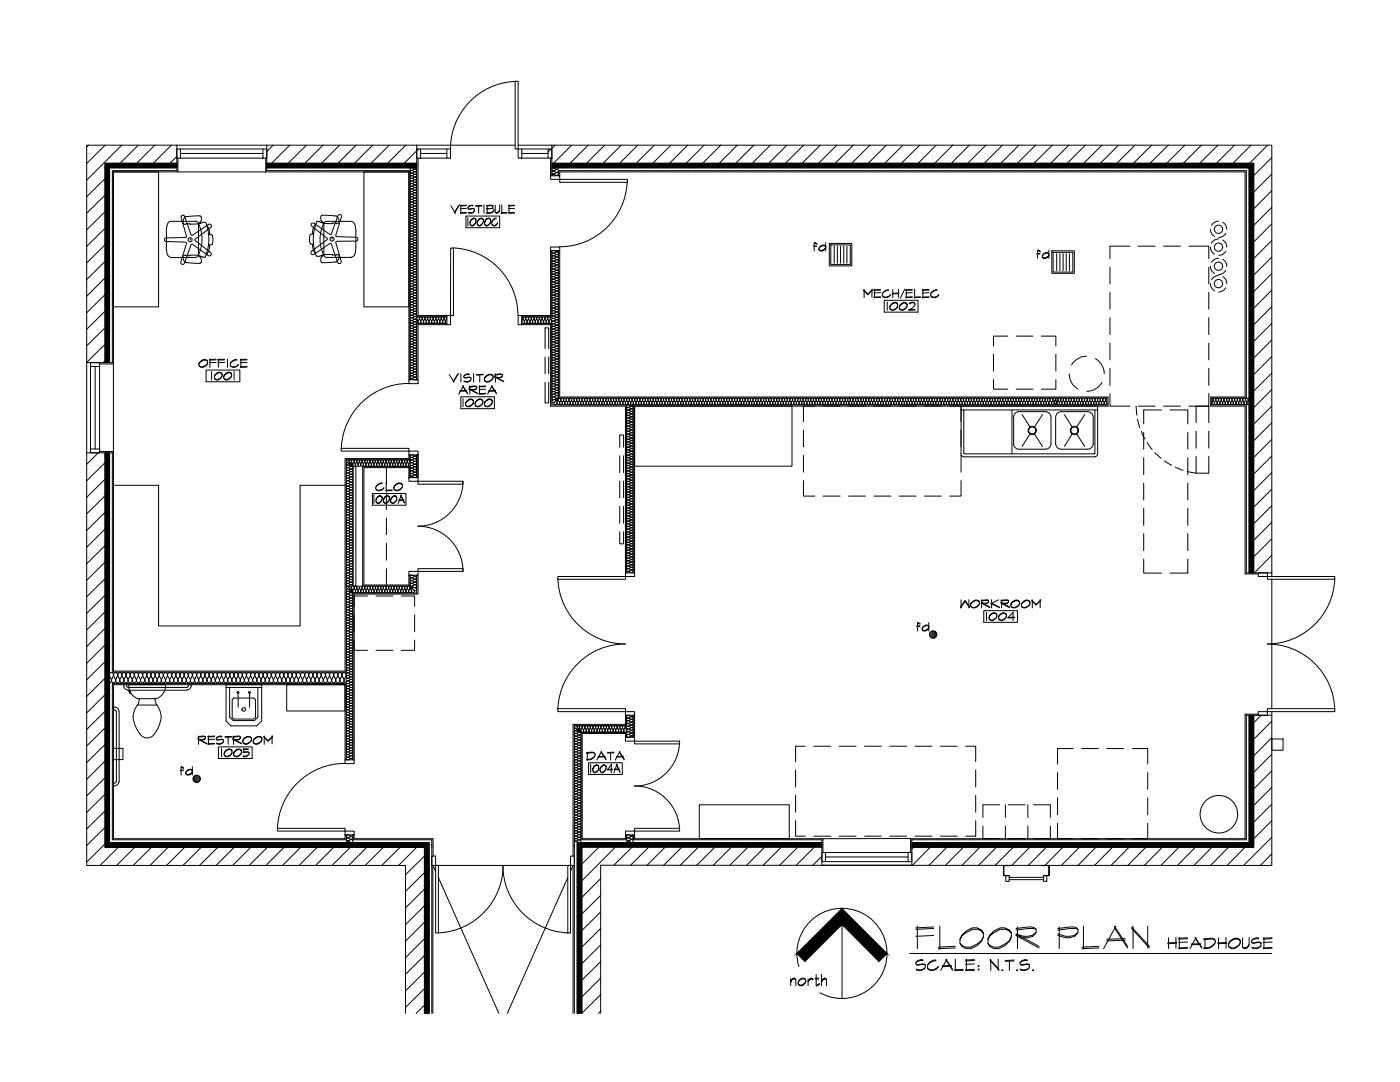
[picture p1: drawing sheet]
<svg xmlns="http://www.w3.org/2000/svg" width="279mm" height="216mm" viewBox="0 0 279 216" stroke-linecap="round" stroke-linejoin="round" font-family="sans-serif">
<!-- layer: A-CASE -->
<path d="M22.6 96.8h9.1v28.1h28.2v-28.1h9M77.1 93.3v3.3M77.1 98.3v3.4M77.1 103.3v3.4M77.1 108.4v3.4M77.1 113.5v3.2" fill="none" stroke="#000" stroke-width=".2"/>
<!-- layer: A-WALL-C -->
<path d="M17.3 29h18v3.6h-14.4v39.8h-3.6zM53.2 29h30v3.6h-30zM110.1 29h143.7v85.3h-3.6v-81.7h-140.1zM164 172.6v-3.5h-47.9v33.1M182 172.6v-3.5h68.2v-26.4h3.6v30l-133.9-.1v29.6M80.9 202.2v-29.5h-63.6v-82.3h3.6v78.7h63.8v33.1" fill="none" stroke="#000" stroke-width=".2"/>
<!-- layer: A-DOOR -->
<g fill="none" stroke="#000" stroke-width=".2">
<path d="M102.8 16.2h.6v13.5h-.6zM102.8 16.2a13.5 13.5 0 0 0-12.9 13.5M35.3 29.7h.7v1.9h-.7zM52.5 29.7h.7v1.9h-.7zM83.2 29.7h.7v1.9h-.7zM89.2 29.7h.7v1.9h-.7zM103.4 29.7h.7v1.9h-.7zM109.4 29.7h.7v1.9h-.7zM111.7 35.8h13.5v.6h-13.5zM125.2 36.3a13.5 13.5 0 0 1-13.5 12.9M89.9 49.5h.6v13.5h-.6zM90.4 49.5a13.5 13.5 0 0 1 13 13.4"/>
<path d="M18.1 72.4h1.8v.7h-1.8zM81.6 76.5a13.5 13.5 0 0 0-13.5 12.9M89.2 63h.7v1.8h-.7zM103.4 63h.7v1.8h-.7zM18.1 89.6h1.8v.8h-1.8zM68.1 89.5h13.5v.5h-13.5zM81.6 95.3h1.8v.7h-1.8zM83.4 96h9v.6h-9zM92.4 96a9 9 0 0 1-9 9 9 9 0 0 1 9 9M81.6 114h1.8v.8h-1.8zM83.4 113.5h9v.5h-9zM111.3 115h13.5v.6h-13.5z"/>
<path d="M111.3 115.6a13.5 13.5 0 0 0 13.5 12.9 13.5 13.5 0 0 0-13.5 12.9M252.9 115h13.5v.6h-13.5zM266.4 115.6a13.5 13.5 0 0 1-13.5 12.9 13.5 13.5 0 0 1 13.5 12.9M68.8 152.3a13.5 13.5 0 0 0-13.4 13M111.3 141.4h13.5v.6h-13.5zM124.8 147.1h1.8v.8h-1.8zM126.6 156.8a9 9 0 0 1 9 9M126.6 147.9h9v.5h-9zM135.6 147.9a9 9 0 0 1-9 9M252.9 141.4h13.5v.6h-13.5zM55.4 165.3h13.5v.5h-13.5zM86.2 170.8h.7v1.9h-.7z"/>
<path d="M86.9 172.7h.6v13.5h-.6zM100.4 172.7a13.5 13.5 0 0 0 12.9 13.4M100.4 172.7a13.5 13.5 0 0 1-12.9 13.4M113.3 172.7h.6v13.5h-.6zM113.9 170.8h.7v1.9h-.7zM124.8 165.8h1.8v.8h-1.8zM126.6 165.3h9v.5h-9zM164 170.1h.7v1.8h-.7zM181.2 170.1h.8v1.8h-.8z"/>
</g>
<!-- layer: A-WALL-H -->
<g fill="none" stroke="#000" stroke-width=".2">
<path d="M17.7 29l-.4 .3M20.9 39l-3.6 3.6M20.9 40h1M20.9 39.8h1M20.9 39.6h1M20.9 39.4h1M20.9 39.2h1M20.9 39h1M20.9 38.8h1M20.9 38.7h1M20.9 38.5h1M20.9 38.3h1"/>
<path d="M20.9 38.1h1M20.9 37.9h1M20.9 37.7h1M20.9 37.5h1M20.9 37.4h1M20.9 37.1h1M20.9 37h1M20.9 36.8h1M20.9 36.6h1M20.9 36.4h1M20.9 36.2h1M20.9 36h1"/>
<path d="M20.9 35.8h1M20.9 35.4h1M20.9 35.3h1M20.9 35.1h1M20.9 34.9h1M20.9 34.7h1M20.9 34.5h1M20.9 34.3h1M20.9 34.2h1M20.9 34h1M20.9 33.8h1M20.9 33.6h1"/>
<path d="M20.9 33.4h14.4M20.9 33.2h14.4M20.9 33h14.4M20.9 32.9h14.4M20.9 32.7h14.4M21 29l-3.7 3.6M21.1 32.6v39.8M21.2 32.6v39.8M21.4 32.6v39.8M21.6 32.6v39.8M21.8 32.6l.1 39.8v-38.9h13.4M21.9 35.7h-1l-3.6 3.6"/>
<path d="M22 32.6v.9M22.2 32.6v.9M22.4 32.6v.9M22.5 32.6v.9M22.8 32.6v.9M22.9 32.6v.9M23.1 32.6v.9M23.3 32.6v.9M23.5 32.6v.9M23.7 32.6v.9M23.9 32.6v.9M24.1 32.6v.9"/>
<path d="M24.2 32.6v.9M24.3 29l-7 7M24.4 32.6v.9M24.6 32.6v.9M24.8 32.6v.9M25 32.6v.9M25.2 32.6v.9M25.3 32.6v.9M25.6 32.6v.9M25.7 32.6v.9M25.9 32.6v.9M26.1 32.6v.9"/>
<path d="M26.3 32.6v.9M26.5 32.6v.9M26.7 32.6v.9M26.9 32.6v.9M27 32.6v.9M27.2 32.6v.9M27.4 32.6v.9M27.6 29l-3.6 3.6M27.6 32.6v.9M27.8 32.6v.9M28 32.6v.9M28.2 32.6v.9"/>
<path d="M28.3 32.6v.9M28.6 32.6v.9M28.7 32.6v.9M28.9 32.6v.9M29.1 32.6v.9M29.3 32.6v.9M29.5 32.6v.9M29.7 32.6v.9M29.9 32.6v.9M30 32.6v.9M30.2 32.6v.9M30.4 32.6v.9"/>
<path d="M30.8 32.6v.9M30.9 29l-3.6 3.6M31 32.6v.9M31.2 32.6v.9M31.4 32.6v.9M31.5 32.6v.9M31.7 32.6v.9M31.9 32.6v.9M32.1 32.6v.9M32.3 32.6v.9M32.5 32.6v.9M32.7 32.6v.9"/>
<path d="M32.8 32.6v.9M33 32.6v.9M33.2 32.6v.9M33.4 32.6v.9M33.6 32.6v.9M33.8 32.6v.9M34 32.6v.9M34.1 32.6v.9M34.2 29l-3.6 3.6v.9M34.4 32.6v.9M34.5 32.6v.9M34.7 32.6v.9"/>
<path d="M34.9 32.6v.9M35.1 32.6v.9M35.3 31.2l-1.4 1.4M53.2 33.4h30M53.2 33.2h30M53.2 33h30M53.2 32.9h30M53.2 32.7h30M53.2 33.5h30M53.4 32.6v.9M53.6 32.6v.9M53.8 32.6v.9"/>
<path d="M54 32.6v.9M54.2 32.6v.9M54.4 32.6v.9M54.5 29l-1.3 1.2M54.6 32.6v.9M54.7 32.6v.9M54.9 32.6v.9M55.1 32.6v.9M55.3 32.6v.9M55.5 32.6v.9M55.7 32.6v.9M55.9 32.6v.9"/>
<path d="M56 32.6v.9M56.2 32.6v.9M56.4 32.6v.9M56.6 32.6v.9M56.8 32.6v.9M57 32.6v.9M57.2 32.6v.9M57.3 32.6v.9M57.6 32.6v.9M57.7 32.6v.9M57.8 29l-3.6 3.6M57.9 32.6v.9"/>
<path d="M58.1 32.6v.9M58.3 32.6v.9M58.5 32.6v.9M58.7 32.6v.9M58.9 32.6v.9M59 32.6v.9M59.3 32.6v.9M59.4 32.6v.9M59.6 32.6v.9M59.8 32.6v.9M60 32.6v.9M60.2 32.6v.9"/>
<path d="M60.4 32.6v.9M60.5 32.6v.9M60.7 32.6v.9M60.9 32.6v.9M61.1 32.6v.9M61.2 29l-3.7 3.6M61.3 32.6v.9M61.5 32.6v.9M61.7 32.6v.9M61.8 32.6v.9M62 32.6v.9M62.2 32.6v.9"/>
<path d="M62.4 32.6v.9M62.6 32.6v.9M62.8 32.6v.9M63 32.6v.9M63.1 32.6v.9M63.4 32.6v.9M63.5 32.6v.9M63.7 32.6v.9M63.9 32.6v.9M64.1 32.6v.9M64.3 32.6v.9M64.5 32.6v.9"/>
<path d="M64.5 29l-3.6 3.6M64.7 32.6v.9M64.8 32.6v.9M65.1 32.6v.9M65.2 32.6v.9M65.4 32.6v.9M65.6 32.6v.9M65.8 32.6v.9M66 32.6v.9M66.2 32.6v.9M66.3 32.6v.9M66.5 32.6v.9"/>
<path d="M66.7 32.6v.9M66.9 32.6v.9M67.1 32.6v.9M67.3 32.6v.9M67.6 32.6v.9M67.8 29l-3.6 3.6M67.8 32.6v.9M68 32.6v.9M68.2 32.6v.9M68.4 32.6v.9M68.6 32.6v.9M68.8 32.6v.9"/>
<path d="M68.9 32.6v.9M69.2 32.6v.9M69.3 32.6v.9M69.5 32.6v.9M69.7 32.6v.9M69.9 32.6v.9M70.1 32.6v.9M70.3 32.6v.9M70.5 32.6v.9M70.6 32.6v.9M70.9 32.6v.9M71 32.6v.9"/>
<path d="M71.1 29l-3.6 3.6v.9M71.2 32.6v.9M71.4 32.6v.9M71.6 32.6v.9M71.8 32.6v.9M72 32.6v.9M72.1 32.6v.9M72.3 32.6v.9M72.5 32.6v.9M72.7 32.6v.9M72.9 32.6v.9M73.1 32.6v.9"/>
<path d="M73.3 32.6v.9M73.4 32.6v.9M73.6 32.6v.9M73.8 32.6v.9M74 32.6v.9M74.2 32.6v.9M74.4 29l-3.6 3.6M74.4 32.6v.9M74.6 32.6v.9M74.7 32.6v.9M75 32.6v.9M75.1 32.6v.9"/>
<path d="M75.3 32.6v.9M75.5 32.6v.9M75.7 32.6v.9M75.9 32.6v.9M76.1 32.6v.9M76.3 32.6v.9M76.4 32.6v.9M76.7 32.6v.9M76.8 32.6v.9M77 32.6v.9M77.2 32.6v.9M77.6 32.6v.9"/>
<path d="M77.7 29l-3.6 3.6M77.8 32.6v.9M77.9 32.6v.9M78.1 32.6v.9M78.3 32.6v.9M78.5 32.6v.9M78.7 32.6v.9M78.9 32.6v.9M79.1 32.6v.9M79.2 32.6v.9M79.4 32.6v.9M79.6 32.6v.9"/>
<path d="M79.8 32.6v.9M80 32.6v.9M80.2 32.6v.9M80.4 32.6v.9M80.5 32.6v.9M80.8 32.6v.9M80.9 32.6v.9M81 29l-3.6 3.6v.9M81.1 32.6v.9M81.3 32.6v.9M81.5 32.6v.9M81.7 32.6v.9"/>
<path d="M81.9 32.6v.9M82.1 32.6v.9l-.3 .2 .3 .3-.3 .3 .3 .3M82.1 39.8l-.3 .2 .3 .3-.2 .2v.2l.2 .2M82.1 38.7l-.3 .3 .3 .3-.2 .1v.3l.2 .1M82.1 37.1l-.3 .3 .3 .3-.2 .1v.3l.2 .1-.3 .3 .3 .2M82.1 36.1l-.3 .3 .3 .2-.2 .2v.2l.2 .2M82.1 35.6l-.3 .2 .3 .3M82.1 34.5l-.3 .3 .3 .3-.2 .1v.3l.2 .1M82.1 39.8l.4 .1M82.1 39.2l.4 .2M82.1 38.7l.4 .2M82.1 37.7l.4 .1"/>
<path d="M82.1 36.6l.4 .1M82.1 36.1l.4 .1M82.1 35.5l.4 .2M82.1 35l.4 .2M82.1 34l.4 .1M82.1 33.5l.4 .1M82.2 32.6v.9M82.5 32.6v.9M82.5 40l.4 .1M82.5 39.4l.4 .1M82.5 38.9l.4 .1M82.5 38.3l.4 .2"/>
<path d="M82.5 37.8l.4 .2M82.5 37.3l.4 .1M82.5 36.8l.4 .1M82.5 36.3l.4 .1M82.5 36l.4-.2 .2 .2v.2l-.2 .2M82.5 35.2l.4 .1M82.5 34.7l.4 .1M82.5 34.2l.6 .2v.3l-.2 .1M82.5 33.6l.4 .2M82.5 39.7l-.4 .1M82.5 39.2l-.4 .1M82.5 38.6l-.4 .2"/>
<path d="M82.5 38.1l-.4 .1 .4 .1M82.5 37.6l-.4 .1M82.5 37l-.4 .2 .4 .1M82.5 36.5l-.4 .2M82.5 36l-.4 .1M82.5 35.5l-.4 .1M82.5 35l-.4 .1M82.5 34.4l-.4 .1 .4 .2M82.5 33.9l-.4 .1M82.6 32.6v.9M82.8 32.6v.9M82.9 39.5l.2 .3-.2 .3"/>
<path d="M82.9 39l.2 .3-.2 .3M82.9 38.5l.2 .2-.2 .3M82.9 37.9l.2 .3-.2 .3M82.9 37.4l.2 .3-.2 .2M82.9 36.9l.2 .3-.2 .2M82.9 36.4l.2 .3-.2 .2M82.9 35.3l.2 .2v.2l-.2 .2-.4-.2M82.9 34.8l.2 .2-.2 .3M82.9 33.8l.2 .2-.2 .3M82.9 39.5l-.4 .2M82.9 39l-.4 .1M82.9 38.5l-.4 .1"/>
<path d="M82.9 37.9l-.4 .2M82.9 37.4l-.4 .1M82.9 36.9l-.4 .1M82.9 36.4l-.4 .1M82.9 35.3l-.4 .1M82.9 34.8l-.4 .1M82.9 34.2l-.4 .2M82.9 33.7l-.4 .2M83 32.6v.9M83.1 33.5l-.2 .3M83.2 30.1h.1M83.6 29.7l-2.9 2.9"/>
<path d="M110 29.7l-.6 .6M110.1 33.5h139.2v80.8M110.1 33.4h140.1M110.1 33.2h140.1M110.1 33h140.1M110.1 32.9h140.1M110.1 32.7h140.1M110.3 32.6v.9M110.4 34.1l.4 .2M110.4 33.5l.4 .2M110.5 33.5a.32 .32 0 0 0-.4 .3 .32 .32 0 0 0 .4 .3 .32 .32 0 0 0-.4 .3 .32 .32 0 0 0 .4 .3l-.4 .3M110.5 32.6v.9"/>
<path d="M110.7 32.6v.9M110.8 34.6l-.4 .1 .4 .2M110.8 33.9l-.4 .2M110.8 29l-.7 .6M110.8 34.3l.3 .1M110.8 33.6l.3 .2M110.9 32.6v.9M111.1 32.6v.9M111.1 34.4l-.3 .2M111.1 33.8l-.3 .2M111.1 34.4a.31 .31 0 0 1 .3 .3 .31 .31 0 0 1-.3 .3l-.3-.1M111.1 33.8a.32 .32 0 0 1 .3 .3 .32 .32 0 0 1-.3 .3"/>
<path d="M111.2 32.6v.9M111.4 32.6v.9l-.3 .3M111.6 32.6v.9M111.8 32.6v.9M112 32.6v.9M112.2 32.6v.9M112.4 32.6v.9M112.6 32.6v.9M112.8 32.6v.9M112.9 32.6v.9M113.1 32.6v.9M113.3 32.6v.9"/>
<path d="M113.5 32.6v.9M113.7 32.6v.9M113.9 32.6v.9M114.1 32.6v.9M114.1 29l-3.6 3.6M114.2 32.6v.9M114.4 32.6v.9M114.6 32.6v.9M114.8 32.6v.9M115 32.6v.9M115.2 32.6v.9M115.3 32.6v.9"/>
<path d="M115.6 32.6v.9M115.7 32.6v.9M115.9 32.6v.9M116.1 32.6v.9M116.3 32.6v.9M116.5 32.6v.9M116.7 32.6v.9M116.9 32.6v.9M117 32.6v.9M117.2 32.6v.9M117.4 29l-3.6 3.6M117.4 32.6v.9"/>
<path d="M117.6 32.6v.9M117.8 32.6v.9M118 32.6v.9M118.2 32.6v.9M118.3 32.6v.9M118.6 32.6v.9M118.7 32.6v.9M118.9 32.6v.9M119.1 32.6v.9M119.3 32.6v.9M119.5 32.6v.9M119.7 32.6v.9"/>
<path d="M119.9 32.6v.9M120 32.6v.9M120.2 32.6v.9M120.4 32.6v.9M120.6 32.6v.9M120.7 29l-3.6 3.6M120.8 32.6v.9M121 32.6v.9M121.2 32.6v.9M121.4 32.6v.9M121.5 32.6v.9M121.7 32.6v.9"/>
<path d="M121.9 32.6v.9M122.1 32.6v.9M122.3 32.6v.9M122.5 32.6v.9M122.7 32.6v.9M122.8 32.6v.9M123 32.6v.9M123.2 32.6v.9M123.4 32.6v.9M123.6 32.6v.9M123.8 32.6v.9M124 32.6v.9"/>
<path d="M124 29l-3.6 3.6M124.1 32.6v.9M124.4 32.6v.9M124.5 32.6v.9M124.7 32.6v.9M124.9 32.6v.9M125.1 32.6v.9M125.3 32.6v.9M125.5 32.6v.9M125.7 32.6v.9M125.8 32.6v.9M126 32.6v.9"/>
<path d="M126.2 32.6v.9M126.4 32.6v.9M126.6 32.6v.9M126.8 32.6v.9M127.2 32.6v.9M127.3 29l-3.6 3.6M127.3 32.6v.9M127.5 32.6v.9M127.7 32.6v.9M127.9 32.6v.9M128.1 32.6v.9M128.3 32.6v.9"/>
<path d="M128.5 32.6v.9M128.6 32.6v.9M128.8 32.6v.9M129 32.6v.9M129.2 32.6v.9M129.4 32.6v.9M129.6 32.6v.9M129.8 32.6v.9M129.9 32.6v.9M130.2 32.6v.9M130.3 32.6v.9M130.5 32.6v.9"/>
<path d="M130.6 29l-3.6 3.6v.9M130.7 32.6v.9M130.9 32.6v.9M131.1 32.6v.9M131.3 32.6v.9M131.5 32.6v.9M131.6 32.6v.9M131.8 32.6v.9M132 32.6v.9M132.2 32.6v.9M132.4 32.6v.9M132.6 32.6v.9"/>
<path d="M132.8 32.6v.9M133 32.6v.9M133.1 32.6v.9M133.3 32.6v.9M133.5 32.6v.9M133.7 32.6v.9M133.9 32.6v.9M133.9 29l-3.6 3.6M134.1 32.6v.9M134.3 32.6v.9M134.4 32.6v.9M134.6 32.6v.9"/>
<path d="M134.8 32.6v.9M135 32.6v.9M135.2 32.6v.9M135.4 32.6v.9M135.6 32.6v.9M135.7 32.6v.9M136 32.6v.9M136.1 32.6v.9M136.3 32.6v.9M136.5 32.6v.9M136.7 32.6v.9M136.9 32.6v.9"/>
<path d="M137.1 32.6v.9M137.2 29l-3.6 3.6M137.3 32.6v.9M137.4 32.6v.9M137.6 32.6v.9M137.8 32.6v.9M138 32.6v.9M138.2 32.6v.9M138.4 32.6v.9M138.6 32.6v.9M138.8 32.6v.9M138.9 32.6v.9"/>
<path d="M139.1 32.6v.9M139.3 32.6v.9M139.5 32.6v.9M139.7 32.6v.9M139.9 32.6v.9M140.1 32.6v.9M140.4 32.6v.9M140.5 29l-3.6 3.6M140.6 32.6v.9M140.8 32.6v.9M141 32.6v.9M141.2 32.6v.9"/>
<path d="M141.4 32.6v.9M141.5 32.6v.9M141.8 32.6v.9M141.9 32.6v.9M142.1 32.6v.9M142.3 32.6v.9M142.5 32.6v.9M142.7 32.6v.9M142.9 32.6v.9M143.1 32.6v.9M143.2 32.6v.9M143.4 32.6v.9"/>
<path d="M143.6 32.6v.9M143.8 32.6v.9M143.8 29l-3.6 3.6v.9M144 32.6v.9M144.2 32.6v.9M144.4 32.6v.9M144.6 32.6v.9M144.7 32.6v.9M144.9 32.6v.9M145.1 32.6v.9M145.3 32.6v.9M145.5 32.6v.9"/>
<path d="M145.7 32.6v.9M145.9 32.6v.9M146 32.6v.9M146.2 32.6v.9M146.4 32.6v.9M146.6 32.6v.9M146.8 32.6v.9M147 32.6v.9M147.1 29l-3.6 3.6M147.2 32.6v.9M147.3 32.6v.9M147.6 32.6v.9"/>
<path d="M147.7 32.6v.9M147.9 32.6v.9M148.1 32.6v.9M148.3 32.6v.9M148.5 32.6v.9M148.7 32.6v.9M148.9 32.6v.9M149 32.6v.9M149.2 32.6v.9M149.4 32.6v.9M149.6 32.6v.9M149.8 32.6v.9"/>
<path d="M150 32.6v.9M150.2 32.6v.9M150.4 32.6v.9M150.4 29l-3.6 3.6M150.5 32.6v.9M150.7 32.6v.9M150.9 32.6v.9M151.1 32.6v.9M151.3 32.6v.9M151.5 32.6v.9M151.7 32.6v.9M151.8 32.6v.9"/>
<path d="M152 32.6v.9M152.2 32.6v.9M152.4 32.6v.9M152.6 32.6v.9M152.8 32.6v.9M153 32.6v.9M153.1 32.6v.9M153.4 32.6v.9M153.5 32.6v.9M153.7 32.6v.9M153.7 29l-3.6 3.6M153.9 32.6v.9"/>
<path d="M154.1 32.6v.9M154.3 32.6v.9M154.5 32.6v.9M154.7 32.6v.9M154.8 32.6v.9M155.1 32.6v.9M155.2 32.6v.9M155.4 32.6v.9M155.6 32.6v.9M155.8 32.6v.9M156 32.6v.9M156.2 32.6v.9"/>
<path d="M156.3 32.6v.9M156.5 32.6v.9M156.7 32.6v.9M156.9 32.6v.9M157 29l-3.6 3.6M157.1 32.6v.9M157.3 32.6v.9M157.5 32.6v.9M157.6 32.6v.9M157.8 32.6v.9M158 32.6v.9M158.2 32.6v.9"/>
<path d="M158.4 32.6v.9M158.6 32.6v.9M158.8 32.6v.9M158.9 32.6v.9M159.2 32.6v.9M159.3 32.6v.9M159.5 32.6v.9M159.7 32.6v.9M159.9 32.6v.9M160.3 32.6v.9M160.4 29l-3.7 3.6M160.5 32.6v.9"/>
<path d="M160.6 32.6v.9M160.9 32.6v.9M161 32.6v.9M161.2 32.6v.9M161.4 32.6v.9M161.6 32.6v.9M161.8 32.6v.9M162 32.6v.9M162.1 32.6v.9M162.3 32.6v.9M162.5 32.6v.9M162.7 32.6v.9"/>
<path d="M162.9 32.6v.9M163.1 32.6v.9M163.3 32.6v.9M163.4 32.6v.9M163.6 32.6v.9M163.7 29l-3.6 3.6v.9M163.8 32.6v.9M164 32.6v.9M164.2 32.6v.9M164.4 32.6v.9M164.6 32.6v.9M164.7 32.6v.9"/>
<path d="M165 32.6v.9M165.1 32.6v.9M165.3 32.6v.9M165.5 32.6v.9M165.7 32.6v.9M165.9 32.6v.9M166.1 32.6v.9M166.3 32.6v.9M166.4 32.6v.9M166.7 32.6v.9M166.8 32.6v.9M167 32.6v.9"/>
<path d="M167 29l-3.6 3.6M167.2 32.6v.9M167.4 32.6v.9M167.6 32.6v.9M167.8 32.6v.9M167.9 32.6v.9M168.1 32.6v.9M168.3 32.6v.9M168.5 32.6v.9M168.7 32.6v.9M168.9 32.6v.9M169.1 32.6v.9"/>
<path d="M169.2 32.6v.9M169.4 32.6v.9M169.6 32.6v.9M169.8 32.6v.9M170.2 32.6v.9M170.3 29l-3.6 3.6M170.4 32.6v.9M170.5 32.6v.9M170.8 32.6v.9M170.9 32.6v.9M171.1 32.6v.9M171.3 32.6v.9"/>
<path d="M171.5 32.6v.9M171.7 32.6v.9M171.9 32.6v.9M172.1 32.6v.9M172.2 32.6v.9M172.5 32.6v.9M172.6 32.6v.9M172.8 32.6v.9M173 32.6v.9M173.2 32.6v.9M173.4 32.6v.9M173.6 32.6v.9"/>
<path d="M173.6 29l-3.6 3.6v.9M173.8 32.6v.9M173.9 32.6v.9M174.1 32.6v.9M174.3 32.6v.9M174.5 32.6v.9M174.7 32.6v.9M174.9 32.6v.9M175 32.6v.9M175.2 32.6v.9M175.4 32.6v.9M175.6 32.6v.9"/>
<path d="M175.8 32.6v.9M176 32.6v.9M176.2 32.6v.9M176.3 32.6v.9M176.6 32.6v.9M176.7 32.6v.9M176.9 29l-3.6 3.6M176.9 32.6v.9M177.1 32.6v.9M177.3 32.6v.9M177.5 32.6v.9M177.7 32.6v.9"/>
<path d="M177.9 32.6v.9M178 32.6v.9M178.3 32.6v.9M178.4 32.6v.9M178.6 32.6v.9M178.8 32.6v.9M179 32.6v.9M179.2 32.6v.9M179.4 32.6v.9M179.6 32.6v.9M179.7 32.6v.9M180.1 32.6v.9"/>
<path d="M180.2 29l-3.6 3.6M180.3 32.6v.9M180.5 32.6v.9M180.7 32.6v.9M180.8 32.6v.9M181 32.6v.9M181.2 32.6v.9M181.4 32.6v.9M181.6 32.6v.9M181.8 32.6v.9M182 32.6v.9M182.1 32.6v.9"/>
<path d="M182.4 32.6v.9M182.5 32.6v.9M182.7 32.6v.9M182.9 32.6v.9M183.1 32.6v.9M183.3 32.6v.9M183.5 32.6v.9M183.5 29l-3.6 3.6v.9M183.7 32.6v.9M183.8 32.6v.9M184.1 32.6v.9M184.2 32.6v.9"/>
<path d="M184.4 32.6v.9M184.6 32.6v.9M184.8 32.6v.9M185 32.6v.9M185.2 32.6v.9M185.4 32.6v.9M185.5 32.6v.9M185.7 32.6v.9M185.9 32.6v.9M186.1 32.6v.9M186.3 32.6v.9M186.5 32.6v.9"/>
<path d="M186.6 32.6v.9M186.8 32.6v.9M186.8 29l-3.6 3.6M187 32.6v.9M187.2 32.6v.9M187.4 32.6v.9M187.6 32.6v.9M187.8 32.6v.9M187.9 32.6v.9M188.2 32.6v.9M188.3 32.6v.9M188.5 32.6v.9"/>
<path d="M188.7 32.6v.9M188.9 32.6v.9M189.1 32.6v.9M189.3 32.6v.9M189.5 32.6v.9M189.6 32.6v.9M190 32.6v.9M190.1 29l-3.6 3.6M190.2 32.6v.9M190.4 32.6v.9M190.6 32.6v.9M190.8 32.6v.9"/>
<path d="M191 32.6v.9M191.2 32.6v.9M191.3 32.6v.9M191.5 32.6v.9M191.7 32.6v.9M191.9 32.6v.9M192.1 32.6v.9M192.3 32.6v.9M192.5 32.6v.9M192.6 32.6v.9M192.8 32.6v.9M193 32.6v.9"/>
<path d="M193.2 32.6v.9M193.4 32.6v.9M193.4 29l-3.5 3.6v.9M193.6 32.6v.9M193.7 32.6v.9M194 32.6v.9M194.1 32.6v.9M194.3 32.6v.9M194.5 32.6v.9M194.7 32.6v.9M194.9 32.6v.9M195.1 32.6v.9"/>
<path d="M195.3 32.6v.9M195.4 32.6v.9M195.7 32.6v.9M195.8 32.6v.9M196 32.6v.9M196.2 32.6v.9M196.4 32.6v.9M196.6 32.6v.9M196.8 32.6v.9M196.8 29l-3.6 3.6M197 32.6v.9M197.1 32.6v.9"/>
<path d="M197.3 32.6v.9M197.5 32.6v.9M197.7 32.6v.9M197.9 32.6v.9M198.1 32.6v.9M198.3 32.6v.9M198.4 32.6v.9M198.6 32.6v.9M198.8 32.6v.9M199 32.6v.9M199.2 32.6v.9M199.4 32.6v.9"/>
<path d="M199.5 32.6v.9M199.9 32.6v.9M200.1 29l-3.6 3.6M200.1 32.6v.9M200.3 32.6v.9M200.5 32.6v.9M200.7 32.6v.9M200.9 32.6v.9M201.1 32.6v.9M201.2 32.6v.9M201.5 32.6v.9M201.6 32.6v.9"/>
<path d="M201.8 32.6v.9M202 32.6v.9M202.2 32.6v.9M202.4 32.6v.9M202.6 32.6v.9M202.8 32.6v.9M202.9 32.6v.9M203.1 32.6v.9M203.3 32.6v.9M203.4 29l-3.6 3.6v.9M203.5 32.6v.9M203.7 32.6v.9"/>
<path d="M203.9 32.6v.9M204.1 32.6v.9M204.2 32.6v.9M204.4 32.6v.9M204.6 32.6v.9M204.8 32.6v.9M205 32.6v.9M205.2 32.6v.9M205.3 32.6v.9M205.6 32.6v.9M205.7 32.6v.9M205.9 32.6v.9"/>
<path d="M206.1 32.6v.9M206.3 32.6v.9M206.5 32.6v.9M206.7 32.6v.9M206.7 29l-3.6 3.6M206.9 32.6v.9M207 32.6v.9M207.2 32.6v.9M207.4 32.6v.9M207.6 32.6v.9M207.8 32.6v.9M208 32.6v.9"/>
<path d="M208.2 32.6v.9M208.4 32.6v.9M208.6 32.6v.9M208.7 32.6v.9M208.9 32.6v.9M209.1 32.6v.9M209.3 32.6v.9M209.5 32.6v.9M209.7 32.6v.9M209.9 32.6v.9M210 29l-3.6 3.6M210 32.6v.9"/>
<path d="M210.2 32.6v.9M210.4 32.6v.9M210.6 32.6v.9M210.8 32.6v.9M211 32.6v.9M211.1 32.6v.9M211.4 32.6v.9M211.5 32.6v.9M211.7 32.6v.9M211.9 32.6v.9M212.1 32.6v.9M212.3 32.6v.9"/>
<path d="M212.5 32.6v.9M212.7 32.6v.9M212.8 32.6v.9M213 32.6v.9M213.2 32.6v.9M213.3 29l-3.6 3.6M213.4 32.6v.9M213.6 32.6v.9M213.8 32.6v.9M214 32.6v.9M214.2 32.6v.9M214.4 32.6v.9"/>
<path d="M214.5 32.6v.9M214.7 32.6v.9M214.9 32.6v.9M215.1 32.6v.9M215.3 32.6v.9M215.5 32.6v.9M215.7 32.6v.9M215.8 32.6v.9M216 32.6v.9M216.2 32.6v.9M216.4 32.6v.9M216.6 32.6v.9"/>
<path d="M216.6 29l-3.6 3.6M216.8 32.6v.9M217 32.6v.9M217.2 32.6v.9M217.3 32.6v.9M217.5 32.6v.9M217.7 32.6v.9M217.9 32.6v.9M218.1 32.6v.9M218.3 32.6v.9M218.5 32.6v.9M218.6 32.6v.9"/>
<path d="M218.8 32.6v.9M219 32.6v.9M219.2 32.6v.9M219.4 32.6v.9M219.6 32.6v.9M219.8 32.6v.9M219.9 29l-3.6 3.6M219.9 32.6v.9M220.2 32.6v.9M220.3 32.6v.9M220.5 32.6v.9M220.7 32.6v.9"/>
<path d="M220.9 32.6v.9M221.1 32.6v.9M221.3 32.6v.9M221.5 32.6v.9M221.6 32.6v.9M221.8 32.6v.9M222 32.6v.9M222.2 32.6v.9M222.4 32.6v.9M222.6 32.6v.9M222.8 32.6v.9M223 32.6v.9"/>
<path d="M223.1 32.6v.9M223.2 29l-3.6 3.6M223.3 32.6v.9M223.5 32.6v.9M223.7 32.6v.9M223.9 32.6v.9M224.1 32.6v.9M224.3 32.6v.9M224.4 32.6v.9M224.6 32.6v.9M224.8 32.6v.9M225 32.6v.9"/>
<path d="M225.2 32.6v.9M225.4 32.6v.9M225.6 32.6v.9M225.7 32.6v.9M226 32.6v.9M226.1 32.6v.9M226.3 32.6v.9M226.5 32.6v.9M226.5 29l-3.6 3.6M226.7 32.6v.9M226.9 32.6v.9M227.1 32.6v.9"/>
<path d="M227.3 32.6v.9M227.4 32.6v.9M227.6 32.6v.9M227.8 32.6v.9M228 32.6v.9M228.2 32.6v.9M228.4 32.6v.9M228.6 32.6v.9M228.8 32.6v.9M228.9 32.6v.9M229.1 32.6v.9M229.3 32.6v.9"/>
<path d="M229.7 32.6v.9M229.8 29l-3.6 3.6M229.9 32.6v.9M230.1 32.6v.9M230.2 32.6v.9M230.4 32.6v.9M230.6 32.6v.9M230.8 32.6v.9M231 32.6v.9M231.2 32.6v.9M231.4 32.6v.9M231.5 32.6v.9"/>
<path d="M231.8 32.6v.9M231.9 32.6v.9M232.1 32.6v.9M232.3 32.6v.9M232.5 32.6v.9M232.7 32.6v.9M233.1 32.6v.9M233.2 29l-3.7 3.6v.9M233.2 32.6v.9M233.4 32.6v.9M233.6 32.6v.9M233.8 32.6v.9"/>
<path d="M234 32.6v.9M234.2 32.6v.9M234.4 32.6v.9M234.6 32.6v.9M234.7 32.6v.9M234.9 32.6v.9M235.1 32.6v.9M235.3 32.6v.9M235.5 32.6v.9M235.7 32.6v.9M235.9 32.6v.9M236 32.6v.9"/>
<path d="M236.2 32.6v.9M236.4 32.6v.9M236.5 29l-3.6 3.6v.9M236.6 32.6v.9M236.8 32.6v.9M237 32.6v.9M237.2 32.6v.9M237.3 32.6v.9M237.6 32.6v.9M237.7 32.6v.9M237.9 32.6v.9M238.1 32.6v.9"/>
<path d="M238.3 32.6v.9M238.5 32.6v.9M238.7 32.6v.9M238.9 32.6v.9M239 32.6v.9M239.2 32.6v.9M239.4 32.6v.9M239.6 32.6v.9M239.8 29l-3.6 3.6M239.8 32.6v.9M240 32.6v.9M240.2 32.6v.9"/>
<path d="M240.4 32.6v.9M240.5 32.6v.9M240.7 32.6v.9M240.9 32.6v.9M241.1 32.6v.9M241.3 32.6v.9M241.5 32.6v.9M241.7 32.6v.9M241.8 32.6v.9M242 32.6v.9M242.2 32.6v.9M242.4 32.6v.9"/>
<path d="M242.6 32.6v.9M243 32.6v.9M243.1 29l-3.6 3.6M243.1 32.6v.9M243.4 32.6v.9M243.5 32.6v.9M243.7 32.6v.9M243.9 32.6v.9M244.1 32.6v.9M244.3 32.6v.9M244.5 32.6v.9M244.7 32.6v.9"/>
<path d="M244.8 32.6v.9M245.1 32.6v.9M245.2 32.6v.9M245.4 32.6v.9M245.6 32.6v.9M245.8 32.6v.9M246 32.6v.9M246.2 32.6v.9M246.3 32.6v.9M246.4 29l-3.6 3.6v.9M246.5 32.6v.9M246.7 32.6v.9"/>
<path d="M246.9 32.6v.9M247.1 32.6v.9M247.3 32.6v.9M247.5 32.6v.9M247.6 32.6v.9M247.8 32.6v.9M248 32.6v.9M248.2 32.6v.9M248.4 32.6v.9M248.6 32.6v.9M248.8 32.6v.9M248.9 32.6v.9"/>
<path d="M249.2 32.6v.9M249.3 40h.9M249.3 39.8h.9M249.3 39.6h.9M249.3 39.4h.9M249.3 39.2h.9M249.3 39h.9M249.3 38.8h.9M249.3 38.7h.9M249.3 38.5h.9M249.3 38.3h.9M249.3 38.1h.9"/>
<path d="M249.3 37.9h.9M249.3 37.7h.9M249.3 37.5h.9M249.3 37.4h.9M249.3 37.1h.9M249.3 37h.9M249.3 36.8h.9M249.3 36.6h.9M249.3 36.4h.9M249.3 36.2h.9M249.3 36h.9M249.3 35.8h.9"/>
<path d="M249.3 35.7h.9M249.3 35.4h.9M249.3 35.3h.9M249.3 35.1h.9M249.3 34.9h.9M249.3 34.7h.9M249.3 34.5h.9M249.3 34.3h.9M249.3 34.2h.9M249.3 34h.9M249.3 33.8h.9M249.3 33.6h.9"/>
<path d="M249.3 32.6v81.7M249.5 32.6v81.7M249.7 29l-3.6 3.6M249.7 32.6v81.7M249.9 32.6v81.7M250.1 32.6v81.7M253 29l-3.6 3.6M253.8 31.4l-3.6 3.6M253.8 34.7l-3.6 3.6M253.8 38l-3.6 3.7M20.9 42.3l-3.6 3.6M20.9 48.9l-3.6 3.6"/>
<path d="M20.9 52.2l-3.6 3.6M20.9 58.8l-3.6 3.6M20.9 60h1M20.9 59.8h1M20.9 59.6h1M20.9 59.4h1M20.9 59.2h1M20.9 59h1M20.9 58.9h1M20.9 58.7h1M20.9 58.5h1M20.9 58.3h1"/>
<path d="M20.9 58.1h1M20.9 57.9h1M20.9 57.7h1M20.9 57.5h1M20.9 57.4h1M20.9 57.2h1M20.9 57h1M20.9 56.8h1M20.9 56.6h1M20.9 56.4h1M20.9 56.2h1M20.9 56.1h1"/>
<path d="M20.9 55.9h1M20.9 55.7h1M20.9 55.3h1M20.9 55.1h1M20.9 54.9h1M20.9 54.8h1M20.9 54.5h1M20.9 54.4h1M20.9 54.2h1M20.9 54h1M20.9 53.8h1M20.9 53.6h1"/>
<path d="M20.9 53.4h1M20.9 53.2h1M20.9 53.1h1M20.9 52.9h1M20.9 52.7h1M20.9 52.5h1M20.9 52.3h1M20.9 52.1h1M20.9 51.9h1M20.9 51.7h1M20.9 51.6h1M20.9 51.4h1"/>
<path d="M20.9 51.2h1M20.9 51h1M20.9 50.8h1M20.9 50.6h1M20.9 50.4h1M20.9 50.3h1M20.9 50.1h1M20.9 49.9h1M20.9 49.7h1M20.9 49.5h1M20.9 49.3h1M20.9 49.1h1"/>
<path d="M20.9 49h1M20.9 48.7h1M20.9 48.6h1M20.9 48.4h1M20.9 48.2h1M20.9 48h1M20.9 47.8h1M20.9 47.6h1M20.9 47.4h1M20.9 47.3h1M20.9 47h1M20.9 46.9h1"/>
<path d="M20.9 46.7h1M20.9 46.5h1M20.9 46.3h1M20.9 46.1h1M20.9 45.9h1M20.9 45.8h1M20.9 45.4h1M20.9 45.2h1M20.9 45h1M20.9 44.8h1M20.9 44.6h1M20.9 44.5h1"/>
<path d="M20.9 44.3h1M20.9 44.1h1M20.9 43.9h1M20.9 43.7h1M20.9 43.5h1M20.9 43.3h1M20.9 43.2h1M20.9 42.9h1M20.9 42.8h1M20.9 42.6h1M20.9 42.4h1M20.9 42.2h1"/>
<path d="M20.9 42h1M20.9 41.8h1M20.9 41.6h1M20.9 41.5h1M20.9 41.2h1M20.9 41.1h1M20.9 40.9h1M20.9 40.7h1M20.9 40.5h1M20.9 40.3h1M20.9 40.1h1M21.9 45.6h-1l-3.6 3.6"/>
<path d="M21.9 55.5h-1l-3.6 3.6M82.1 59.2l-.3 .3 .3 .2-.2 .2v.3l.2 .1M82.1 58.7l-.3 .3 .3 .2M82.1 57.6l-.3 .3 .3 .3-.2 .1v.3l.2 .1M82.1 56.6l-.3 .2 .3 .3-.2 .2v.2l.2 .2M82.1 55l-.3 .3 .3 .2-.3 .3 .3 .3-.2 .1v.3l.2 .1M82.1 53.9l-.3 .3 .3 .3-.2 .1v.3l.2 .1M82.1 52.9l-.3 .3 .3 .2-.2 .2v.3l.2 .1M82.1 52.4l-.3 .3 .3 .2M82.1 50.3l-.3 .2 .3 .3-.3 .3 .3 .2-.3 .3 .3 .3-.2 .1v.3l.2 .1M82.1 49.8l-.3 .2 .3 .3M82.1 48.7l-.3 .3 .3 .2-.2 .2v.3l.2 .1"/>
<path d="M82.1 47.6l-.3 .3 .3 .3-.2 .1v.3l.2 .1M82.1 46.1l-.3 .2 .3 .3-.3 .3 .3 .2-.3 .3 .3 .3M82.1 45l-.3 .3 .3 .3-.2 .1v.3l.2 .1M82.1 44.5l-.3 .3 .3 .3M82.1 43.4l-.3 .3 .3 .3-.2 .1v.3l.2 .1M82.1 41.3l-.3 .3 .3 .3-.3 .3 .3 .2-.3 .3 .3 .2-.2 .2v.3l.2 .1M82.1 40.8l-.3 .3 .3 .3M82.1 59.7l.4 .2M82.1 58.7l.4 .1M82.1 58.2l.4 .1M82.1 57.6l.4 .2M82.1 57.1l.4 .1"/>
<path d="M82.1 56l.4 .2M82.1 55.5l.4 .2M82.1 54.5l.4 .1M82.1 53.4l.4 .1M82.1 52.9l.4 .1M82.1 51.8l.4 .2M82.1 50.8l.4 .1M82.1 49.2l.4 .2M82.1 48.7l.4 .1M82.1 48.2l.4 .1M82.1 47.1l.4 .1M82.1 46.6l.4 .1"/>
<path d="M82.1 45.5l.4 .2M82.1 44.5l.4 .1M82.1 44l.4 .1M82.1 42.9l.4 .1M82.1 41.9l.4 .1M82.1 41.3l.4 .2M82.1 40.3l.4 .1M82.5 59.9l.4 .1M82.5 59.4l.4 .1M82.5 58.8l.4 .2M82.5 58.3l.4 .2M82.5 58l.4-.1 .2 .1v.3l-.2 .1"/>
<path d="M82.5 56.8l.4 .1M82.5 56.2l.4 .1M82.5 55.7l.4 .1M82.5 55.2l.4 .1M82.5 54.6l.4 .2M82.5 53.8l.4-.1 .2 .3-.1 .2-.5 .1M82.5 54.1l.4 .2M82.5 52.8l.4-.2 .2 .3-.2 .3 .2 .1v.3l-.2 .1-.4-.1M82.5 53.1l.4 .1M82.5 52l.4 .2M82.5 51.7l.4-.1 .2 .1v.3l-.2 .1M82.5 51l.4 .1"/>
<path d="M82.5 50.5l.4 .1M82.5 49.9l.4 .1M82.5 49.4l.4 .1M82.5 49.1l.4-.1 .2 .1v.3l-.2 .1M82.5 47.8l.4 .2M82.5 47.3l.4 .1M82.5 46.8l.4 .1M82.5 46.2l.4 .2M82.5 45.9l.4-.1 .2 .2v.2l-.2 .2M82.5 45.2l.4 .1M82.5 44.9l.4-.1 .2 .1v.3l-.2 .1M82.5 44.1l.4 .2"/>
<path d="M82.5 43.6l.4 .1M82.5 43.1l.4 .1M82.5 42.8l.4-.2 .2 .2v.3l-.2 .1M82.5 42l.4 .2M82.5 41.5l.4 .2M82.5 41l.4 .1M82.5 40.5l.4 .1M82.5 40.2l.4-.2 .2 .2v.2l-.2 .2M82.5 59.6l-.4 .2M82.5 59.1l-.4 .1 .4 .1M82.5 58.6l-.4 .1M82.5 58.1l-.4 .1"/>
<path d="M82.5 57.5l-.4 .2M82.5 57l-.4 .1M82.5 56.5l-.4 .1 .4 .1M82.5 56l-.4 .1M82.5 55.4l-.4 .2M82.5 54.9l-.4 .1 .4 .2M82.5 54.4l-.4 .1M82.5 53.8l-.4 .2 .4 .1M82.5 53.3l-.4 .2M82.5 52.8l-.4 .2M82.5 52.3l-.4 .1 .4 .1M82.5 51.8l-.4 .1"/>
<path d="M82.5 51.2l-.4 .1 .4 .2M82.5 50.7l-.4 .1M82.5 50.2l-.4 .1 .4 .1M82.5 49.7l-.4 .1 .4 .1M82.5 49.1l-.4 .2M82.5 48.6l-.4 .1M82.5 48.1l-.4 .1M82.5 47.5l-.4 .2 .4 .1M82.5 47l-.4 .2M82.5 46.5l-.4 .2M82.5 46l-.4 .1 .4 .1M82.5 45.5l-.4 .1"/>
<path d="M82.5 44.9l-.4 .1 .4 .2M82.5 44.4l-.4 .1M82.5 43.9l-.4 .1M82.5 43.3l-.4 .2 .4 .1M82.5 42.8l-.4 .2M82.5 42.3l-.4 .1 .4 .1M82.5 41.8l-.4 .1M82.5 41.3l-.4 .1M82.5 40.7l-.4 .1 .4 .2M82.5 40.2l-.4 .1M82.9 59.5l.2 .3-.2 .2M82.9 58.9l.2 .3-.2 .3"/>
<path d="M82.9 58.4l.2 .3-.2 .3M82.9 57.4l.2 .1v.3l-.2 .1-.4-.1M82.9 56.9l.2 .1v.3l-.2 .1-.4-.1M82.9 56.3l.2 .3-.2 .3M82.9 55.8l.2 .3-.2 .3M82.9 55.3l.2 .2-.2 .3M82.9 54.8l.2 .2-.2 .3M82.9 54.2l.2 .3-.2 .3M82.9 52.1l.2 .2v.2l-.2 .2-.4-.2M82.9 51.1l.2 .1v.3a.37 .37 0 0 1-.6 0M82.9 50.6l.2 .2-.2 .3M82.9 50l.2 .3-.2 .3"/>
<path d="M82.9 49.5l.2 .3-.2 .3M82.9 48.4l.2 .2v.3l-.2 .1-.4-.2M82.9 47.9l.2 .2v.2l-.2 .2-.4-.2M82.9 47.4l.2 .3-.2 .2M82.9 46.9l.2 .3-.2 .2M82.9 46.3l.2 .3-.2 .3M82.9 45.3l.2 .1v.3l-.2 .1-.4-.1M82.9 43.7l.2 .3-.2 .3 .2 .1v.3l-.2 .1-.4-.1M82.9 43.2l.2 .3-.2 .2M82.9 42.1l.2 .2v.2a.37 .37 0 0 1-.6 .1M82.9 41.6l.2 .3-.2 .3M82.9 41.1l.2 .3-.2 .2"/>
<path d="M82.9 40.6l.2 .2-.2 .3M82.9 60l-.4 .1M82.9 59.5l-.4 .1M82.9 59l-.4 .1M82.9 58.4l-.4 .1M82.9 57.3l-.4 .2M82.9 56.8l-.4 .2M82.9 56.3l-.4 .2M82.9 55.8l-.4 .1M82.9 55.3l-.4 .1M82.9 54.7l-.4 .2M82.9 53.2l-.4 .1"/>
<path d="M82.9 52.1l-.4 .1M82.9 51.1l-.4 .1M82.9 50.5l-.4 .2M82.9 50l-.4 .2M82.9 49.5l-.4 .1M82.9 48.4l-.4 .1M82.9 47.9l-.4 .1M82.9 47.4l-.4 .1M82.9 46.8l-.4 .2M82.9 46.3l-.4 .2M82.9 45.3l-.4 .1M82.9 44.2l-.4 .2"/>
<path d="M82.9 43.7l-.4 .2M82.9 43.2l-.4 .1M82.9 42.2l-.4 .1M82.9 41.6l-.4 .1M82.9 41.1l-.4 .1M82.9 40.5l-.4 .2M110.4 50l-.3 .2 .3 .3-.3 .2v.2l.3 .2M110.4 51l-.3 .3 .3 .3M110.4 51.5l-.3 .3 .3 .3-.3 .1v.3l.3 .1M110.4 52.6l-.3 .3 .3 .2M110.4 53.1l-.3 .3 .3 .3-.3 .1v.3l.3 .1M110.4 54.2l-.3 .2 .3 .3"/>
<path d="M110.4 54.7l-.3 .2 .3 .3M110.4 55.2l-.3 .2 .3 .3-.3 .2v.2l.3 .2M110.4 56.2l-.3 .3 .3 .3M110.4 56.7l-.3 .3 .3 .3-.3 .1v.3l.3 .1M110.4 57.8l-.3 .3 .3 .2-.3 .3 .3 .3-.3 .1v.3l.3 .1M110.4 59.4l-.3 .2 .3 .3M110.4 59.9l-.3 .2 .3 .3-.3 .2v.2l.3 .2M110.4 50l.4 .1M110.4 50.5l.4 .2M110.4 52.6l.4 .1M110.4 53.7l.4 .1M110.4 55.2l.4 .2"/>
<path d="M110.4 56.2l.4 .2M110.4 57.3l.4 .1M110.4 58.9l.4 .1M110.4 59.9l.4 .1M110.8 50.4l-.4 .1M110.8 50.9l-.4 .2 .4 .1M110.8 51.4l-.4 .2 .4 .1M110.8 51.9l-.4 .2 .4 .1M110.8 52.5l-.4 .1M110.8 53l-.4 .1 .4 .1M110.8 53.5l-.4 .1M110.8 54.1l-.4 .1 .4 .1"/>
<path d="M110.8 54.6l-.4 .1 .4 .1M110.8 55.1l-.4 .1M110.8 55.6l-.4 .1 .4 .2M110.8 56.1l-.4 .2M110.8 56.6l-.4 .2 .4 .1M110.8 57.1l-.4 .2M110.8 57.7l-.4 .1 .4 .1M110.8 58.2l-.4 .1 .4 .2M110.8 58.7l-.4 .1M110.8 59.3l-.4 .1 .4 .1M110.8 59.8l-.4 .1M110.8 50.1l.4 .1"/>
<path d="M110.8 50.7l.4 .1-.4 .1M110.8 51.2l.4 .1-.4 .1M110.8 51.7l.4 .1M110.8 52.2l.4 .1-.4 .2M110.8 52.7l.4 .2M110.8 53.3l.4 .1-.4 .1M110.8 53.8l.4 .1M110.8 54.3l.4 .1-.4 .2M110.8 54.8l.4 .1-.4 .2M110.8 55.3l.4 .2-.4 .1M110.8 55.9l.4 .1M110.8 56.4l.4 .1"/>
<path d="M110.8 56.9l.4 .1-.4 .2M110.8 57.4l.4 .2-.4 .1M110.8 58l.4 .1-.4 .1M110.8 58.5l.4 .1M110.8 59l.4 .1M110.8 59.5l.4 .1M111.2 51.3l.2 .3-.2 .2M111.2 51.8l.2 .3-.2 .2 .2 .2v.3l-.2 .1M111.2 52.8l.2 .3-.2 .3M111.2 53.4l.2 .2-.2 .3 .2 .3-.2 .3h.2v.3l-.2 .2M111.2 54.9l.2 .3-.2 .3 .2 .1v.3l-.2 .1M111.2 56l.2 .3-.2 .2"/>
<path d="M111.2 56.5l.2 .3-.2 .2 .2 .2v.3l-.2 .1M111.2 57.5l.2 .3-.2 .3 .2 .2-.2 .3 .2 .1v.3l-.2 .2M111.2 59.1l.2 .3-.2 .3M111.2 59.6l.2 .3-.2 .3M111.2 50.3l-.4 .1M111.2 51.8l-.4 .1M111.2 52.9l-.4 .1M111.2 53.9l-.4 .1M111.2 56l-.4 .1M111.2 56.5l-.4 .1M111.2 58.6l-.4 .1M111.2 59.1l-.4 .2"/>
<path d="M111.2 59.6l-.4 .2M111.4 50l-.2 .3 .2 .2-.2 .3 .2 .1v.3l-.2 .1M249.3 60h.9M249.3 59.8h.9M249.3 59.6h.9M249.3 59.4h.9M249.3 59.2h.9M249.3 59h.9M249.3 58.9h.9M249.3 58.7h.9M249.3 58.5h.9M249.3 58.3h.9"/>
<path d="M249.3 58.1h.9M249.3 57.9h.9M249.3 57.7h.9M249.3 57.5h.9M249.3 57.4h.9M249.3 57.2h.9M249.3 57h.9M249.3 56.8h.9M249.3 56.6h.9M249.3 56.4h.9M249.3 56.2h.9M249.3 56.1h.9"/>
<path d="M249.3 55.9h.9M249.3 55.7h.9M249.3 55.5h.9M249.3 55.3h.9M249.3 55.1h.9M249.3 54.9h.9M249.3 54.8h.9M249.3 54.5h.9M249.3 54.4h.9M249.3 54.2h.9M249.3 54h.9M249.3 53.8h.9"/>
<path d="M249.3 53.6h.9M249.3 53.4h.9M249.3 53.2h.9M249.3 53.1h.9M249.3 52.9h.9M249.3 52.7h.9M249.3 52.5h.9M249.3 52.3h.9M249.3 52.1h.9M249.3 51.9h.9M249.3 51.7h.9M249.3 51.4h.9"/>
<path d="M249.3 51.2h.9M249.3 51h.9M249.3 50.8h.9M249.3 50.6h.9M249.3 50.4h.9M249.3 50.3h.9M249.3 50.1h.9M249.3 49.9h.9M249.3 49.7h.9M249.3 49.5h.9M249.3 49.3h.9M249.3 49.1h.9"/>
<path d="M249.3 49h.9M249.3 48.7h.9M249.3 48.6h.9M249.3 48.4h.9M249.3 48.2h.9M249.3 48h.9M249.3 47.8h.9M249.3 47.6h.9M249.3 47.4h.9M249.3 47.3h.9M249.3 47h.9M249.3 46.9h.9"/>
<path d="M249.3 46.7h.9M249.3 46.5h.9M249.3 46.3h.9M249.3 46.1h.9M249.3 45.9h.9M249.3 45.8h.9M249.3 45.6h.9M249.3 45.4h.9M249.3 45.2h.9M249.3 45h.9M249.3 44.8h.9M249.3 44.6h.9"/>
<path d="M249.3 44.5h.9M249.3 44.3h.9M249.3 44.1h.9M249.3 43.9h.9M249.3 43.7h.9M249.3 43.5h.9M249.3 43.3h.9M249.3 43.2h.9M249.3 42.9h.9M249.3 42.8h.9M249.3 42.6h.9M249.3 42.4h.9"/>
<path d="M249.3 42.2h.9M249.3 42h.9M249.3 41.8h.9M249.3 41.6h.9M249.3 41.5h.9M249.3 41.2h.9M249.3 41.1h.9M249.3 40.9h.9M249.3 40.7h.9M249.3 40.5h.9M249.3 40.3h.9M249.3 40.1h.9"/>
<path d="M253.8 57.9l-3.6 3.6h-.9M253.8 48l-3.6 3.6h-.9M253.8 41.4l-3.6 3.6M253.8 44.7l-3.6 3.6M253.8 51.3l-3.6 3.6M253.8 54.6l-3.6 3.6M20.9 62.1l-3.6 3.6M20.9 68.7l-3.6 3.6M20.9 72l-.3 .4M20.9 72.3h1M20.9 72.2h1M20.9 71.9h1"/>
<path d="M20.9 71.8h1M20.9 71.6h1M20.9 71.4h1M20.9 71.2h1M20.9 71h1M20.9 70.8h1M20.9 70.6h1M20.9 70.5h1M20.9 70.3h1M20.9 70.1h1M20.9 69.9h1M20.9 69.7h1"/>
<path d="M20.9 69.5h1M20.9 69.3h1M20.9 69.1h1M20.9 69h1M20.9 68.8h1M20.9 68.6h1M20.9 68.4h1M20.9 68.2h1M20.9 68h1M20.9 67.8h1M20.9 67.7h1M20.9 67.5h1"/>
<path d="M20.9 67.3h1M20.9 67.1h1M20.9 66.9h1M20.9 66.7h1M20.9 66.5h1M20.9 66.4h1M20.9 66.1h1M20.9 66h1M20.9 65.8h1M20.9 65.6h1M20.9 65.2h1M20.9 65h1"/>
<path d="M20.9 64.8h1M20.9 64.7h1M20.9 64.5h1M20.9 64.3h1M20.9 64.1h1M20.9 63.9h1M20.9 63.7h1M20.9 63.5h1M20.9 63.3h1M20.9 63.2h1M20.9 63h1M20.9 62.8h1"/>
<path d="M20.9 62.6h1M20.9 62.4h1M20.9 62.2h1M20.9 62h1M20.9 61.9h1M20.9 61.7h1M20.9 61.5h1M20.9 61.3h1M20.9 61.1h1M20.9 60.9h1M20.9 60.7h1M20.9 60.6h1"/>
<path d="M20.9 60.3h1M20.9 60.2h1M21.9 65.4h-1l-3.6 3.6M82.1 75.5l-.3 .3M82.1 74.4l-.3 .3 .3 .3-.2 .1v.3l.2 .1M82.1 73.4l-.3 .3 .3 .2-.2 .2v.2l.2 .2M82.1 71.8l-.3 .3 .3 .3-.3 .2 .3 .3-.3 .2 .3 .3M82.1 70.8l-.3 .2 .3 .3-.2 .1v.3l.2 .2M82.1 70.2l-.3 .3 .3 .3M82.1 69.2l-.3 .3 .3 .2-.2 .2v.3l.2 .1M82.1 68.1l-.3 .3 .3 .3-.2 .1v.3l.2 .1M82.1 67.1l-.3 .2 .3 .3-.2 .2v.2l.2 .2"/>
<path d="M82.1 66.6l-.3 .2 .3 .3M82.1 65.5l-.3 .3 .3 .3-.2 .1v.3l.2 .1M82.1 64.4l-.3 .3 .3 .3-.2 .1v.3l.2 .1M82.1 63.9l-.3 .3 .3 .3M82.1 62.9l-.3 .3 .3 .2-.2 .2v.2l.2 .2M82.1 61.8l-.3 .3 .3 .3-.2 .1v.3l.2 .1M82.1 61.3l-.3 .3 .3 .3M82.1 60.3l-.3 .2 .3 .3-.2 .1v.3l.2 .2M82.1 75.5l.4 .1M82.1 75l.4 .1M82.1 73.9l.4 .1M82.1 72.8l.4 .2"/>
<path d="M82.1 72.3l.4 .2M82.1 71.3l.4 .1M82.1 70.8l.4 .1M82.1 70.2l.4 .2M82.1 69.7l.4 .1M82.1 68.7l.4 .1M82.1 67.6l.4 .1M82.1 67.1l.4 .1M82.1 66.6l.4 .1M82.1 66l.4 .2M82.1 65l.4 .1M82.1 64.5l.4 .1"/>
<path d="M82.1 63.4l.4 .1M82.1 62.3l.4 .2M82.1 61.8l.4 .2M82.1 61.3l.4 .1M82.1 60.8l.4 .1M82.5 74.8l.4-.1 .2 .3-.2 .2 .2 .2v.3l-.2 .1-.4-.2M82.5 75.1l.4 .2M82.5 74.1l.5 .1 .1 .3-.1 .2-.5-.1M82.5 73.6l.4 .1M82.5 73l.4 .2M82.5 72.5l.4 .1M82.5 72l.4 .1"/>
<path d="M82.5 71.7l.4-.1 .2 .1v.3l-.2 .1M82.5 70.6l.4-.1 .2 .3-.2 .2 .2 .2v.3l-.2 .1-.4-.1M82.5 70.9l.4 .2M82.5 69.9l.4 .1M82.5 69.3l.4 .2M82.5 68.8l.4 .2M82.5 68.3l.4 .2M82.5 67.8l.4 .1M82.5 67.3l.4 .1M82.5 67l.4-.2 .2 .2v.2l-.2 .2M82.5 65.9l.4-.1 .2 .2-.2 .3 .2 .1v.3l-.2 .1-.4-.1M82.5 66.2l.4 .1"/>
<path d="M82.5 65.1l.4 .2M82.5 64.6l.4 .2M82.5 64.1l.4 .1M82.5 63.6l.4 .1M82.5 63l.4 .2M82.5 62.8l.4-.2 .2 .2v.2l-.2 .2M82.5 61.7l.4-.1 .2 .2-.2 .3 .2 .2v.2l-.2 .2-.4-.2M82.5 62l.4 .1M82.5 61l.4 .1M82.5 60.4l.4 .1M82.5 75.4l-.4 .1M82.5 74.9l-.4 .1"/>
<path d="M82.5 74.3l-.4 .2 .4 .1M82.5 73.8l-.4 .2M82.5 73.3l-.4 .1 .4 .1M82.5 72.8l-.4 .1M82.5 72.3l-.4 .1M82.5 71.7l-.4 .1 .4 .2M82.5 71.2l-.4 .1M82.5 70.6l-.4 .2M82.5 70.1l-.4 .2M82.5 69.6l-.4 .2M82.5 69.1l-.4 .1 .4 .1M82.5 68.6l-.4 .1"/>
<path d="M82.5 68l-.4 .1 .4 .2M82.5 67.5l-.4 .1M82.5 67l-.4 .1M82.5 66.5l-.4 .1M82.5 65.9l-.4 .2M82.5 65.4l-.4 .1 .4 .2M82.5 64.9l-.4 .1M82.5 64.4l-.4 .1M82.5 63.8l-.4 .2 .4 .1M82.5 63.3l-.4 .2M82.5 62.8l-.4 .1 .4 .1M82.5 62.3l-.4 .1"/>
<path d="M82.5 61.7l-.4 .1M82.5 61.2l-.4 .1M82.5 60.7l-.4 .1M82.5 60.1l-.4 .2 .4 .1M82.9 73.7l.2 .2-.2 .3M82.9 73.1l.2 .3-.2 .3M82.9 72.6l.2 .3-.2 .3M82.9 72.1l.2 .2-.2 .3M82.9 70l.2 .1v.3l-.2 .1-.4-.1M82.9 69.4l.2 .3-.2 .3M82.9 68.9l.2 .3-.2 .3M82.9 68.4l.2 .3-.2 .2"/>
<path d="M82.9 67.9l.2 .2-.2 .3M82.9 67.4l.2 .2-.2 .3M82.9 65.2l.2 .2v.3a.37 .37 0 0 1-.6 0M82.9 64.7l.2 .3-.2 .3M82.9 64.2l.2 .3-.2 .2M82.9 63.7l.2 .3-.2 .2M82.9 63.1l.2 .3-.2 .3M82.9 61.1l.2 .1v.3l-.2 .1-.4-.1M82.9 60.5l.2 .3-.2 .3M82.9 60l.2 .3-.2 .3M82.9 75.2l-.4 .1M82.9 74.2l-.4 .1"/>
<path d="M82.9 73.6l-.4 .2M82.9 73.1l-.4 .2M82.9 72.6l-.4 .1M82.9 72.1l-.4 .1M82.9 71l-.4 .2M82.9 70l-.4 .1M82.9 69.5l-.4 .1M82.9 68.9l-.4 .1M82.9 68.4l-.4 .1M82.9 67.9l-.4 .1M82.9 67.3l-.4 .2M82.9 66.3l-.4 .1"/>
<path d="M82.9 65.3l-.4 .1M82.9 64.7l-.4 .1M82.9 64.2l-.4 .1M82.9 63.7l-.4 .1M82.9 63.1l-.4 .2M82.9 62.1l-.4 .1M82.9 61l-.4 .2M82.9 60.5l-.4 .2M83.1 63.5l.2 .4M83.2 63.5l.2-.3 .3 .3 .2-.2h.2l.2 .2M83.3 63.8l.2 .4M83.5 63.8l-.1 .4"/>
<path d="M83.7 63.5l.1 .4M83.7 63.5l-.1 .4M83.9 63.8l.1 .4M84.1 63.8l-.2 .4M84.1 63.9l.1-.4 .2 .4M84.2 63.5l.3-.3 .3 .3 .3-.3 .2 .3 .3-.3 .3 .3 .3-.3 .2 .3 .3-.3 .3 .3 .3-.3 .2 .3 .3-.3 .2 .3 .3-.3 .3 .3 .1-.2h.3l.1 .2M84.4 63.8l.2 .4M84.6 63.8l-.1 .4M84.7 63.9l.1-.4 .1 .4M85 63.8l.1 .4M85.2 63.8l-.2 .4M85.3 63.5l.3 .7 .1-.4"/>
<path d="M85.4 63.5l-.2 .4M85.9 63.5l.2 .7 .2-.4M85.9 63.5l-.1 .4M86.1 64.3l.3 .2 .3-.2 .3 .2 .2-.2 .3 .2 .3-.2 .1 .2h.3l.1-.2 .3 .2 .3-.2 .3 .2M86.2 64.3l-.3 .2-.3-.2-.2 .2-.3-.2-.3 .2-.3-.2-.2 .2-.3-.2-.2 .2h-.2l-.2-.2-.3 .2M86.4 63.5l.3 .7 .3-.7M86.5 63.5l-.2 .4M87 63.5l.3 .7M87.2 64.2l.3-.7 .3 .7M87.8 64.2l.3-.7 .3 .7M88.3 64.2l.3-.7 .3 .7M89.2 63.5l-.3 .7"/>
<path d="M104.1 63.2l.3 .3 .3-.3 .2 .3 .3-.3 .3 .3 .3-.3 .2 .3 .2-.2h.2l.2 .2 .3-.3 .2 .3M104.1 64.3l.3 .2 .3-.2 .1 .2h.3l.1-.2M104.2 63.8l-.1 .4M104.4 63.5l.3 .7M104.4 63.5l-.1 .4M104.8 63.8l-.2 .4M104.9 63.5l.1 .4M105 63.5l-.2 .4M105.1 63.8l.1 .4 .1-.4M105.2 64.3l.3 .2 .2-.2 .3 .2 .3-.2 .3 .2 .2-.2 .3 .2 .3-.2 .3 .2 .2-.2 .3 .2 .3-.2 .3 .2 .2-.2 .1 .2h.3l.1-.2 .3 .2 .3-.2M105.5 63.5l.1 .4M105.5 63.5l-.1 .4"/>
<path d="M105.6 63.8l.2 .4 .1-.4M106 63.5l.1 .4M106.1 63.5l-.2 .4M106.2 63.8l.1 .4M106.4 63.8l-.1 .4M106.4 63.9l.2-.4 .1 .4M106.7 63.8l.2 .4M107.2 63.9l-.1-.4-.3 .7M107.3 63.8l.1 .4M107.8 63.9l-.1-.4-.3 .7M107.8 63.8l.2 .4M108.2 63.5l.3 .7 .3-.7"/>
<path d="M108.2 63.5l-.3 .7M108.7 63.5l.3 .7 .3-.7M109.3 63.5l.3 .7 .3-.7M109.8 63.5l.3 .7M110.1 63.2l-.3 .3-.2-.3-.3 .3-.3-.3-.3 .3-.2-.3-.3 .3-.3-.3-.3 .3-.1-.2h-.3l-.1 .2M110.4 60.9l-.3 .3 .3 .3M110.4 61.4l-.3 .3 .3 .3-.3 .3 .3 .2-.3 .1v.3l.3 .1M110.4 63l-.3 .3 .3 .3M110.4 63.5l-.3 .3 .3 .3-.3 .1v.3l.3 .1M110.4 64.6l-.3 .2 .3 .3M110.4 65.1l-.3 .3 .3 .2-.3 .3 .3 .3-.3 .1v.3l.3 .1M110.4 66.6l-.3 .3 .3 .3-.3 .1v.3l.3 .1"/>
<path d="M110.4 67.7l-.3 .3 .3 .3M110.4 68.2l-.3 .3 .3 .3-.3 .1v.3l.3 .1M110.4 69.3l-.3 .2 .3 .3-.3 .3 .3 .2-.3 .2v.2l.3 .2M110.4 70.8l-.3 .3 .3 .3M110.4 71.3l-.3 .3 .3 .3M110.4 71.9l-.3 .2 .3 .3-.3 .1v.3l.3 .2M110.4 72.9l-.3 .3 .3 .3-.3 .2 .3 .3-.3 .1v.3l.3 .1M110.4 74.5l-.3 .3 .3 .2M110.4 75l-.3 .3 .3 .2-.3 .2v.3l.3 .1M110.4 76l-.3 .3 .3 .3M110.4 76.6l-.3 .2 .3 .3-.3 .3 .3 .3h-.3v.3l.3 .2M110.4 78.1l-.3 .3 .3 .3-.3 .1v.3l.3 .1"/>
<path d="M110.4 62l.4 .1M110.4 63.5l.4 .2M110.4 65.6l.4 .2M110.4 67.7l.4 .1M110.4 68.2l.4 .2M110.4 68.8l.4 .1M110.4 70.3l.4 .2M110.4 71.4l.4 .1M110.4 71.9l.4 .1M110.4 74l.4 .1M110.4 75l.4 .1M110.4 76.1l.4 .1"/>
<path d="M110.4 77.1l.4 .1M110.4 78.7l.4 .1M110.4 79.2a.28 .28 0 0 0-.3 .3 .28 .28 0 0 0 .4 .3M110.8 60.3l-.4 .1 .4 .2M110.8 60.8l-.4 .2 .4 .1M110.8 61.3l-.4 .2 .4 .1M110.8 61.8l-.4 .2M110.8 62.4l-.4 .1 .4 .1M110.8 62.9l-.4 .1 .4 .2M110.8 63.4l-.4 .1M110.8 63.9l-.4 .1 .4 .2M110.8 64.5l-.4 .1 .4 .1"/>
<path d="M110.8 65l-.4 .1 .4 .1M110.8 65.5l-.4 .1M110.8 66l-.4 .2 .4 .1M110.8 66.5l-.4 .2 .4 .1M110.8 67.1l-.4 .1 .4 .1M110.8 67.6l-.4 .1M110.8 68.1l-.4 .1M110.8 68.6l-.4 .1M110.8 69.2l-.4 .1 .4 .1M110.8 69.7l-.4 .1 .4 .1M110.8 70.2l-.4 .1M110.8 70.7l-.4 .2 .4 .1"/>
<path d="M110.8 71.2l-.4 .2M110.8 71.8l-.4 .1M110.8 72.3l-.4 .1 .4 .1M110.8 72.8l-.4 .1 .4 .2M110.8 73.3l-.4 .1 .4 .2M110.8 73.8l-.4 .2M110.8 74.4l-.4 .1 .4 .1M110.8 74.9l-.4 .1M110.8 75.4l-.4 .1 .4 .2M110.8 75.9l-.4 .2M110.8 76.5l-.4 .1 .4 .1M110.8 77l-.4 .1"/>
<path d="M110.8 77.5l-.4 .1 .4 .2M110.8 78l-.4 .1 .4 .2M110.8 78.5l-.4 .2M110.8 79l-.4 .2 .4 .1M110.8 60l.4 .2M110.8 60.5l.4 .2-.4 .1M110.8 61.1l.4 .1-.4 .1M110.8 61.6l.4 .1-.4 .1M110.8 62.1l.4 .1M110.8 62.6l.4 .2-.4 .1M110.8 63.2l.4 .1-.4 .1M110.8 63.7l.4 .1-.4 .2"/>
<path d="M110.8 64.2l.4 .1M110.8 64.7l.4 .2-.4 .1M110.8 65.2l.4 .2M110.8 65.8l.4 .1-.4 .1M110.8 66.3l.4 .1-.4 .1M110.8 66.8l.4 .1M110.8 67.3l.4 .1-.4 .2M110.8 67.9l.4 .1M110.8 68.4l.4 .1-.4 .1M110.8 68.9l.4 .1M110.8 69.4l.4 .2-.4 .1M110.8 69.9l.4 .2-.4 .1"/>
<path d="M110.8 70.4l.4 .2M110.8 71l.4 .1-.4 .1M110.8 71.5l.4 .1M110.8 72l.4 .1-.4 .2M110.8 72.6l.4 .1-.4 .1M110.8 73.1l.4 .1-.4 .1M110.8 73.6l.4 .1M110.8 74.1l.4 .2-.4 .1M110.8 74.6l.4 .2-.4 .1M110.8 75.1l.4 .2-.4 .1M110.8 75.6l.4 .2-.4 .1M110.8 76.2l.4 .1-.4 .1"/>
<path d="M110.8 76.7l.4 .1-.4 .2M110.8 77.2l.4 .1M110.8 77.8l.4 .1-.4 .1M110.8 78.3l.4 .1-.4 .1M110.8 78.8l.4 .1-.4 .2M110.8 79.7l-.3 .1a.31 .31 0 0 0-.3 .2 .31 .31 0 0 0 .1 .3h.3M110.9 79.6l-.4 .1M111 79.9l-.4 .4M111.2 60.1l.2 .3-.2 .3 .2 .1v.3l-.2 .1M111.2 61.2l.2 .3-.2 .2 .2 .3-.2 .2 .2 .2v.3l-.2 .1M111.2 62.8l.2 .2-.2 .3M111.2 63.3l.2 .2-.2 .3 .2 .1v.3l-.2 .2"/>
<path d="M111.2 64.3l.2 .3-.2 .3M111.2 64.8l.2 .3-.2 .3 .2 .3-.2 .2 .2 .1v.3l-.2 .1M111.2 66.4l.2 .3-.2 .2 .2 .2v.3l-.2 .1M111.2 67.5l.2 .2-.2 .3M111.2 68l.2 .2-.2 .3M111.2 68.5l.2 .2-.2 .3 .2 .2v.2l-.2 .2M111.2 69.5l.2 .3-.2 .3M111.2 70l.2 .3-.2 .3 .2 .1v.3l-.2 .1M111.2 71.1l.2 .3-.2 .2M111.2 71.6l.2 .3-.2 .3 .2 .1v.3l-.2 .1M111.2 72.7l.2 .2-.2 .3M111.2 73.2l.2 .2-.2 .3 .2 .2v.2l-.2 .2"/>
<path d="M111.2 74.2l.2 .3-.2 .3M111.2 74.7l.2 .3-.2 .3M111.2 75.2l.2 .3-.2 .3 .2 .1v.3l-.2 .1M111.2 76.3l.2 .3-.2 .2M111.2 76.8l.2 .3-.2 .3 .2 .2-.2 .3 .2 .2-.2 .3M111.2 78.4l.2 .2-.2 .3 .2 .2v.2l-.2 .2-.4-.2M111.2 60.1l-.4 .2M111.2 62.3l-.4 .1M111.2 64.3l-.4 .2M111.2 65.4l-.4 .1M111.2 67l-.4 .1M111.2 68l-.4 .1"/>
<path d="M111.2 69l-.4 .2M111.2 70.6l-.4 .1M111.2 71.6l-.4 .1M111.2 73.7l-.4 .2M111.2 77.4l-.4 .1M111.3 80l-.2 .4a.29 .29 0 0 0 .3 .3 .29 .29 0 0 0 .3-.2l-.1-.4M111.3 79.4v.1M111.3 79.5l-.4 .1M111.3 79.6l-.5 .1M111.3 79.6l-.7 .7M111.3 79.5l.1 .1M111.4 79.7l-.2-.1-.3 .3"/>
<path d="M111.4 79.6l-.3 .8a.31 .31 0 0 1-.2 .3 .31 .31 0 0 1-.4-.1l.1-.3M111.4 79.6l-.1 .4M111.9 79.7l.2 .4M112 79.7l-.1 .4M113 79.7l.1 .4M113 79.7l.3-.3 .3 .3M113 79.7l-.1-.2-.4 .1 .1 .5M113 79.7l-.1 .4M113.5 79.7l.3-.3 .3 .3M113.5 79.7l.2 .4M113.6 79.7l-.2 .4M114 79.7l.3-.3 .3 .3"/>
<path d="M114 79.7l.2 .4M114.1 79.7l-.2 .4M114.6 79.7l.1 .4M114.6 79.7l.3-.3 .2 .3M114.6 79.7l-.1 .4M115.1 79.7l.3-.3 .2 .3M115.1 79.7l.1 .4M115.1 79.7l-.1 .4M115.6 79.7l.1 .4M115.6 79.7l.2-.2h.3a.43 .43 0 0 1-.1 .6M115.7 79.7l-.2 .4M117.2 79.7l.1 .4"/>
<path d="M117.2 79.7l.3-.3 .3 .3M117.2 79.7l-.1-.2-.4 .1 .1 .5M117.2 79.7l-.1 .4M117.7 79.7l.3-.3 .3 .3M117.7 79.7l.2 .4M117.7 79.7l-.1 .4M118.2 79.7l.2 .4M118.3 79.7l.2-.3 .3 .3M118.3 79.7l-.1 .4M118.8 79.7l.2-.3 .3 .3M118.8 79.7l.1 .4M118.8 79.7l-.1 .4"/>
<path d="M119.3 79.7l.3-.3 .2 .3M119.3 79.7l.1 .4M119.3 79.7l-.1 .4M119.8 79.7l.1 .4M119.8 79.7l.2-.2h.2a.43 .43 0 0 1 0 .6M119.9 79.7l-.2 .4M120.9 79.7l.1 .4M120.9 79.7l-.1 .4M121.9 79.7l.3-.3 .3 .3M121.9 79.7l.2 .4M121.9 79.7l-.1 .4M121.9 79.7l-.1-.2-.4 .1 .1 .5"/>
<path d="M122.4 79.7l.2 .4M122.5 79.7l.2-.3 .3 .3M122.5 79.7l-.1 .4M123 79.7l.2-.3 .3 .3M123 79.7l.1 .4M123 79.7l-.1 .4M123.5 79.7l.1 .4M123.5 79.7l.3-.3 .3 .3M123.5 79.7l-.1 .4M124 79.7l.2-.2h.2a.43 .43 0 0 1 0 .6M124 79.7l.2 .4M124.1 79.7l-.2 .4"/>
<path d="M125.1 79.7l.1 .4M125.1 79.7l-.1 .4M126.1 79.7l.1 .4M126.1 79.7l.3-.3 .3 .3M126.1 79.7l-.1-.2-.4 .1 .1 .5M126.2 79.7l-.2 .4M126.6 79.7l.3-.3 .3 .3M126.7 79.7l.1 .4M126.7 79.7l-.2 .4M127.2 79.7l.2-.3 .3 .3M127.2 79.7l.1 .4M127.2 79.7l-.2 .4"/>
<path d="M127.7 79.7l.1 .4M127.7 79.7l.3-.3 .3 .3M127.7 79.7l-.1 .4M128.2 79.7l.3-.3 .3 .3M128.2 79.7l.2 .4M128.2 79.7l-.1 .4M128.7 79.7l.2 .4M128.8 79.7l.1-.2h.3a.43 .43 0 0 1 0 .6M128.8 79.7l-.1 .4M130.3 79.7l.1 .4M130.3 79.7l.3-.3 .3 .3M130.3 79.7l-.1-.2-.4 .1 .1 .5"/>
<path d="M130.4 79.7l-.2 .4M130.8 79.7l.3-.3 .3 .3M130.9 79.7l.1 .4M130.9 79.7l-.2 .4M131.4 79.7l.1 .4M131.4 79.7l.3-.3 .2 .3M131.4 79.7l-.1 .4M131.9 79.7l.3-.3 .2 .3M131.9 79.7l.1 .4M131.9 79.7l-.1 .4M132.4 79.7l.3-.3 .3 .3M132.4 79.7l.2 .4"/>
<path d="M132.4 79.7l-.1 .4M132.9 79.7l.2 .4M133 79.7l.1-.2h.3a.43 .43 0 0 1 0 .6M133 79.7l-.2 .4M134 79.7l.1 .4M134 79.7l-.1 .4M135 79.7l.3-.3 .3 .3M135 79.7l.2 .4M135.1 79.7l-.2 .4M135.1 79.7l-.2-.2-.3 .1 .1 .5M135.6 79.7l.1 .4M135.6 79.7l.3-.3 .2 .3"/>
<path d="M135.6 79.7l-.1 .4M136.1 79.7l.3-.3 .2 .3M136.1 79.7l.1 .4M136.1 79.7l-.1 .4M136.6 79.7l.1 .4M136.6 79.7l.3-.3 .3 .3M136.7 79.7l-.2 .4M137.1 79.7l.2-.2h.3l.1 .2-.1 .4M137.2 79.7l.1 .4M137.2 79.7l-.2 .4M138.2 79.7l.1 .4M138.2 79.7l-.1 .4"/>
<path d="M139.2 79.7l.2 .4M139.3 79.7l.2-.3 .3 .3M139.3 79.7l-.2-.2-.4 .1 .2 .5M139.3 79.7l-.1 .4M139.8 79.7l.2-.3 .3 .3M139.8 79.7l.1 .4M139.8 79.7l-.1 .4M140.3 79.7l.3-.3 .2 .3M140.3 79.7l.1 .4M140.3 79.7l-.1 .4M140.8 79.7l.1 .4M140.8 79.7l.3-.3 .3 .3"/>
<path d="M140.9 79.7l-.2 .4M141.3 79.7l.3-.3 .3 .3M141.4 79.7l.1 .4M141.4 79.7l-.2 .4M141.9 79.7l.1 .4M141.9 79.7l.1-.2h.3a.43 .43 0 0 1 0 .6M141.9 79.7l-.1 .4M142.9 79.7l-.1-.2-.4 .1 .1 .5M143 79.7l-.2 .4M143.4 79.7l.2 .4M143.5 79.7l.2-.3 .3 .3M143.5 79.7l-.2-.2-.4 .1 .2 .5"/>
<path d="M143.5 79.7l-.2 .4M144 79.7l.2-.3 .3 .3M144 79.7l.1 .4M144 79.7l-.1 .4M144.5 79.7l.1 .4M144.5 79.7l.3-.3 .3 .3M144.5 79.7l-.1 .4M145 79.7l.2-.2h.2l.2 .2-.1 .4M145 79.7l.2 .4M145 79.7l-.1 .4M146.1 79.7l.1 .4M146.1 79.7l.1-.2h.3a.43 .43 0 0 1 0 .6"/>
<path d="M146.1 79.7l-.2-.2-.3 .1 .1 .5M146.1 79.7l-.1 .4M147.1 79.7l.1 .4M147.2 79.7l-.2 .4M147.6 79.7l.2-.2h.3l.2 .6M147.7 79.7l.1 .4M147.7 79.7l-.2 .4M147.7 79.7l-.3-.3-.3 .3-.1-.2h-.3l-.1 .2 .1 .4M148.2 79.7l.2-.3 .3 .3M148.2 79.7l-.1 .4M148.7 79.7l.1 .4M148.7 79.7l.3-.3 .3 .3"/>
<path d="M148.7 79.7l-.1 .4M149.2 79.7l.3-.3 .3 .3M149.2 79.7l.2 .4M149.2 79.7l-.1 .4M149.7 79.7l.2 .4M149.8 79.7l.2-.3 .3 .3M149.8 79.7l-.1 .4M150.3 79.7l.1-.2h.3l.1 .2-.1 .4M150.3 79.7l.1 .4M150.3 79.7l-.1 .4M151.3 79.7l.1 .4M151.4 79.7l-.2 .4"/>
<path d="M151.8 79.7l.3-.3 .3 .3M151.9 79.7l.1 .4M151.9 79.7l-.2 .4M151.9 79.7l-.3-.3-.3 .3-.1-.2h-.3l-.1 .2 .1 .4M152.4 79.7l.1 .4M152.4 79.7l.3-.3 .2 .3M152.4 79.7l-.1 .4M152.9 79.7l.3-.3 .2 .3M152.9 79.7l.1 .4M152.9 79.7l-.1 .4M153.4 79.7l.3-.3 .3 .3M153.4 79.7l.1 .4"/>
<path d="M153.5 79.7l-.2 .4M153.9 79.7l.2 .4M154 79.7l.2-.3 .3 .3M154 79.7l-.2 .4M154.5 79.7l.2-.3 .3 .3M154.5 79.7l.1 .4M154.5 79.7l-.1 .4M155 79.7l.1 .4M155 79.7l.1-.2h.3a.43 .43 0 0 1 0 .6M155 79.7l-.1 .4M156 79.7l.3-.3 .3 .3M156.1 79.7l-.1 .4"/>
<path d="M156.5 79.7l.2 .4M156.6 79.7l.3-.3 .2 .3M156.6 79.7l-.1 .4M157.1 79.7l.3-.3 .2 .3M157.1 79.7l.1 .4M157.1 79.7l-.1 .4M157.6 79.7l.1 .4M157.6 79.7l.3-.3 .3 .3M157.7 79.7l-.2 .4M158.1 79.7l.2-.2h.3l.1 .2-.1 .4M158.2 79.7l.1 .4M158.2 79.7l-.2 .4"/>
<path d="M159.2 79.7l.1 .4M159.2 79.7l.1-.2h.3a.43 .43 0 0 1 0 .6M159.2 79.7l-.1-.2-.4 .1 .1 .5M159.2 79.7l-.1 .4M160.2 79.7l.2 .4M160.3 79.7l.2-.3 .3 .3M160.3 79.7l-.2-.2-.4 .1 .2 .5M160.3 79.7l-.1 .4M160.8 79.7l.1-.2h.3l.2 .6M160.8 79.7l.1 .4M160.8 79.7l-.1 .4M161.3 79.7l.3-.3 .2 .3"/>
<path d="M161.3 79.7l-.1 .4M161.8 79.7l.1 .4M161.8 79.7l.3-.3 .3 .3M161.9 79.7l-.2 .4M162.3 79.7l.3-.3 .3 .3M162.3 79.7l.2 .4M162.4 79.7l-.2 .4M162.9 79.7l.1 .4M162.9 79.7l.3-.3 .2 .3M162.9 79.7l-.1 .4M163.4 79.7l.1-.2h.3l.1 .2-.1 .4M163.4 79.7l.1 .4"/>
<path d="M163.4 79.7l-.1 .4M164.4 79.7l.2 .4M164.5 79.7l.2-.3 .3 .3M164.5 79.7l-.2-.2-.4 .1 .1 .5M164.5 79.7l-.2 .4M165 79.7l.2-.3 .3 .3M165 79.7l.1 .4M165 79.7l-.1 .4M165.5 79.7l.1 .4M165.5 79.7l.3-.3 .3 .3M165.5 79.7l-.1 .4M166 79.7l.2-.2h.2l.2 .2-.1 .4"/>
<path d="M166 79.7l.2 .4M166 79.7l-.1 .4M167 79.7l.2 .4M167.1 79.7l.3-.3 .2 .3M167.1 79.7l-.2-.2-.3 .1 .1 .5M167.1 79.7l-.1 .4M167.6 79.7l.3-.3 .2 .3M167.6 79.7l.1 .4M167.6 79.7l-.1 .4M168.1 79.7l.1 .4M168.1 79.7l.2-.2h.2a.43 .43 0 0 1 0 .6M168.2 79.7l-.2 .4"/>
<path d="M169.1 79.7l.3-.3 .3 .3M169.2 79.7l-.1 .4M169.7 79.7l.1 .4M169.7 79.7l.3-.3 .3 .3M169.7 79.7l-.1 .4M170.2 79.7l.3-.3 .3 .3M170.2 79.7l.2 .4M170.2 79.7l-.1 .4M170.7 79.7l.2 .4M170.8 79.7l.2-.3 .3 .3M170.8 79.7l-.1 .4M171.3 79.7l.1-.2h.3l.1 .2-.1 .4"/>
<path d="M171.3 79.7l.1 .4M171.3 79.7l-.1 .4M172.3 79.7l.1 .4M172.3 79.7l.2-.2h.2a.43 .43 0 0 1 0 .6M172.3 79.7l-.1-.2-.4 .1 .1 .5M172.4 79.7l-.2 .4M173.4 79.7l.1 .4M173.4 79.7l.3-.3 .2 .3M173.4 79.7l-.2-.2-.3 .1 .1 .5M173.4 79.7l-.1 .4M173.9 79.7l.1-.2h.3l.2 .6M173.9 79.7l.1 .4"/>
<path d="M173.9 79.7l-.1 .4M174.4 79.7l.3-.3 .2 .3M174.5 79.7l-.2 .4M174.9 79.7l.2 .4M174.9 79.7l.3-.3 .3 .3M175 79.7l-.2 .4M175.5 79.7l.2-.3 .3 .3M175.5 79.7l.1 .4M175.5 79.7l-.1 .4M176 79.7l.1 .4M176 79.7l.3-.3 .3 .3M176 79.7l-.1 .4"/>
<path d="M176.5 79.7l.3-.3 .3 .3M176.5 79.7l.2 .4M176.5 79.7l-.1 .4M177 79.7l.2 .4M177.1 79.7l.1-.2h.3a.43 .43 0 0 1 0 .6M177.1 79.7l-.1 .4M178.1 79.7l.3-.3 .2 .3M178.1 79.7l.1 .4M178.1 79.7l-.1 .4M178.1 79.7l-.1-.2h-.3a.43 .43 0 0 0 0 .6M178.6 79.7l.1 .4M178.6 79.7l.3-.3 .3 .3"/>
<path d="M178.7 79.7l-.2 .4M179.1 79.7l.3-.3 .3 .3M179.2 79.7l.1 .4M179.2 79.7l-.2 .4M179.7 79.7l.1 .4M179.7 79.7l.3-.3 .2 .3M179.7 79.7l-.1 .4M180.2 79.7l.1 .4M180.7 79.7l.3-.3 .3 .3M180.7 79.7l.2 .4M180.7 79.7l-.1 .4M180.7 79.7l-.1-.2h-.3l-.2 .6"/>
<path d="M181.2 79.7l.2 .4M181.3 79.7l.1-.2h.3a.43 .43 0 0 1 0 .6M181.3 79.7l-.1 .4M182.3 79.7l.1 .4M182.3 79.7l.2-.2h.2a.43 .43 0 0 1 0 .6M182.3 79.7l-.1-.2-.4 .1 .1 .5M182.3 79.7l-.1 .4M183.3 79.7l.3-.3 .3 .3M183.3 79.7l.2 .4M183.4 79.7l-.2 .4M183.4 79.7l-.2-.2h-.2a.43 .43 0 0 0-.1 .6M183.9 79.7l.1 .4"/>
<path d="M183.9 79.7l.3-.3 .2 .3M183.9 79.7l-.1 .4M184.4 79.7l.3-.3 .2 .3M184.4 79.7l.1 .4M184.4 79.7l-.1 .4M184.9 79.7l.1 .4M184.9 79.7l.3-.3 .3 .3M185 79.7l-.2 .4M185.4 79.7l.2 .4M186.5 79.7l.1 .4M186.5 79.7l.3-.3 .3 .3M186.5 79.7l-.1-.2-.4 .1 .1 .5"/>
<path d="M186.5 79.7l-.1 .4M187 79.7l.3-.3 .3 .3M187 79.7l.2 .4M187 79.7l-.1 .4M187.5 79.7l.2 .4M187.6 79.7l.2-.3 .3 .3M187.6 79.7l-.1 .4M188 79.7l.2 .4M188.1 79.7l.2-.3 .3 .3M188.1 79.7l-.1 .4M188.6 79.7l.3-.3 .2 .3M188.6 79.7l.1 .4"/>
<path d="M188.6 79.7l-.1 .4M189.1 79.7l.1 .4M189.1 79.7l.3-.3 .3 .3M189.2 79.7l-.2 .4M189.6 79.7l.3-.3 .3 .3 .1-.2h.3a.43 .43 0 0 1 0 .6M189.7 79.7l.1 .4M189.7 79.7l-.2 .4M190.2 79.7l.1 .4M190.2 79.7l-.1 .4M191.2 79.7l.3-.3 .3 .3M191.2 79.7l.2 .4M191.2 79.7l-.1 .4"/>
<path d="M191.2 79.7l-.1-.2h-.3a.43 .43 0 0 0 0 .6M191.7 79.7l.2 .4M191.8 79.7l.2-.3 .3 .3M191.8 79.7l-.1 .4M192.3 79.7l.2-.3 .3 .3M192.3 79.7l.1 .4M192.3 79.7l-.1 .4M192.8 79.7l.1 .4M192.8 79.7l.3-.3 .3 .3M192.8 79.7l-.1 .4M193.3 79.7l.1 .4M193.8 79.7l.3-.3 .3 .3 .1-.2h.3a.43 .43 0 0 1 0 .6"/>
<path d="M193.8 79.7l.2 .4M193.9 79.7l-.2 .4M193.9 79.7l-.2-.2h-.2l-.3 .6M194.4 79.7l.1 .4M194.4 79.7l-.1 .4M195.4 79.7l.1 .4M195.4 79.7l.2-.2h.3a.43 .43 0 0 1-.1 .6M195.4 79.7l-.1-.2-.4 .1 .1 .5M195.5 79.7l-.2 .4M196.5 79.7l.2-.3 .3 .3M196.5 79.7l.1 .4M196.5 79.7l-.2 .4"/>
<path d="M196.5 79.7l-.1-.2h-.3a.43 .43 0 0 0 0 .6M197 79.7l.1 .4M197 79.7l.3-.3 .3 .3M197 79.7l-.1 .4M197.5 79.7l.3-.3 .3 .3M197.5 79.7l.2 .4M197.5 79.7l-.1 .4M198 79.7l.2 .4M198.1 79.7l.1-.2h.3a.43 .43 0 0 1 0 .6M198.1 79.7l-.1 .4M198.5 79.7l.2 .4M198.6 79.7l.1-.2h.3a.43 .43 0 0 1 0 .6"/>
<path d="M199.6 79.7l.1 .4M199.6 79.7l.3-.3 .3 .3M199.6 79.7l-.1-.2-.4 .1 .1 .5M199.7 79.7l-.2 .4M200.1 79.7l.3-.3 .3 .3M200.2 79.7l.1 .4M200.2 79.7l-.2 .4M200.7 79.7l.1 .4M200.7 79.7l.3-.3 .2 .3M200.7 79.7l-.1 .4M201.2 79.7l.1 .4M201.2 79.7l.3-.3 .2 .3"/>
<path d="M201.2 79.7l-.1 .4M201.7 79.7l.3-.3 .3 .3M201.7 79.7l.2 .4M201.7 79.7l-.1 .4M202.2 79.7l.2 .4M202.3 79.7l.1-.2h.3a.43 .43 0 0 1 0 .6M202.3 79.7l-.2 .4M203.3 79.7l.1 .4M203.3 79.7l-.1 .4M204.3 79.7l.3-.3 .3 .3M204.3 79.7l.2 .4M204.4 79.7l-.2 .4"/>
<path d="M204.4 79.7l-.2-.2h-.2a.43 .43 0 0 0-.1 .6M204.9 79.7l.1 .4M204.9 79.7l.3-.3 .2 .3M204.9 79.7l-.1 .4M205.4 79.7l.3-.3 .2 .3M205.4 79.7l.1 .4M205.4 79.7l-.1 .4M205.9 79.7l.1 .4M205.9 79.7l.3-.3 .3 .3M206 79.7l-.2 .4M206.4 79.7l.2 .4M207.5 79.7l.1 .4"/>
<path d="M207.5 79.7l-.1 .4M208.5 79.7l.2 .4M208.6 79.7l-.2-.2-.4 .1 .2 .5M208.6 79.7l.1-.2h.3a.43 .43 0 0 1 0 .6M208.6 79.7l-.1 .4M209.6 79.7l.3-.3 .2 .3M209.6 79.7l.1 .4M209.6 79.7l-.1 .4M209.6 79.7l-.1-.2h-.3a.43 .43 0 0 0 0 .6M210.1 79.7l.1 .4M210.1 79.7l.3-.3 .3 .3M210.2 79.7l-.2 .4"/>
<path d="M210.6 79.7l.3-.3 .3 .3M210.7 79.7l.1 .4M210.7 79.7l-.2 .4M211.2 79.7l.1 .4M211.2 79.7l.1-.2h.3a.43 .43 0 0 1 0 .6M211.2 79.7l-.1 .4M211.7 79.7l.1 .4M211.7 79.7l.1-.2h.3a.43 .43 0 0 1 0 .6M212.7 79.7l.2 .4M212.8 79.7l.2-.3 .3 .3M212.8 79.7l-.2-.2-.4 .1 .2 .5M212.8 79.7l-.2 .4"/>
<path d="M213.3 79.7l.2-.3 .3 .3M213.3 79.7l.1 .4M213.3 79.7l-.1 .4M213.8 79.7l.1 .4M213.8 79.7l.3-.3 .3 .3M213.8 79.7l-.1 .4M214.3 79.7l.3-.3 .3 .3M214.3 79.7l.2 .4M214.3 79.7l-.1 .4M214.8 79.7l.3-.3 .3 .3M214.8 79.7l.2 .4M214.9 79.7l-.2 .4"/>
<path d="M215.4 79.7l.1 .4M215.4 79.7l.1-.2h.3a.43 .43 0 0 1 0 .6M215.4 79.7l-.1 .4M216.4 79.7l.1 .4M216.5 79.7l-.2 .4M217.5 79.7l.2-.3 .3 .3M217.5 79.7l.1 .4M217.5 79.7l-.2 .4M217.5 79.7l-.1-.2-.4 .1 .1 .5M218 79.7l.1 .4M218 79.7l.3-.3 .3 .3M218 79.7l-.1 .4"/>
<path d="M218.5 79.7l.3-.3 .3 .3M218.5 79.7l.2 .4M218.5 79.7l-.1 .4M219 79.7l.2 .4M219.1 79.7l.2-.3 .3 .3M219.1 79.7l-.1 .4M219.6 79.7l.1-.2h.3a.43 .43 0 0 1 0 .6M219.6 79.7l.1 .4M219.6 79.7l-.1 .4M220.6 79.7l.1 .4M220.7 79.7l-.2 .4M220.9 79.4l-.3 .3-.1-.2-.4 .1 .1 .5"/>
<path d="M241.8 79.4l.3 .3M242.1 79.7l-.2 .4M242.1 79.7l.3-.3 .2 .3M242.1 79.7l.3 .8M242.6 79.7l-.2 .8M242.6 79.7l.3-.3 .3 .3M242.7 79.7l.2 .8 .3-.8M243.2 79.7l.2 .8M243.2 79.7l.3-.3 .2 .3M243.7 79.7l.3-.3 .2 .3M243.7 79.7l.3 .8M243.7 79.7l-.2 .8"/>
<path d="M244.2 79.7l-.1 .4M244.2 79.7l.3-.3 .3 .3M244.3 79.7l.2 .8M244.8 79.7l-.3 .8M244.8 79.7l.3-.3 .2 .3M244.8 79.7l.2 .8M245.3 79.7l.3-.3 .3 .3M245.3 79.7l.3 .8M245.3 79.7l-.2 .8M245.9 79.7l.2-.3 .3 .3M245.9 79.7l.2 .8 .3-.8M245.9 79.7l-.3 .8"/>
<path d="M246.4 79.7l.3-.3 .3 .3M246.4 79.7l.3 .8M246.9 79.7l-.2 .8M247 79.7l.1-.2 .4 .1-.3 .9M247 79.7l.1 .4M248 79.7l-.1 .4M248 79.7l.3-.3 .3 .3M248 79.7l-.1-.2-.4 .1 .2 .9M248 79.7l.3 .9-.4 .1-.1-.2M248.6 79.7l-.3 .9 .4 .1 .1-.2M248.6 79.7l.2-.3 .3 .3M248.6 79.7l.2 .8"/>
<path d="M249.1 79.7l.2 .9-.3 .1-.2-.2M249.1 79.7l-.3 .8M249.3 80h.9M249.3 79.8h.9M249.3 79.6h.9M249.3 79.3h.9M249.3 79.1h.9M249.3 78.9h.9M249.3 78.7h.9M249.3 78.5h.9M249.3 78.3h.9M249.3 78.1h.9"/>
<path d="M249.3 77.9h.9M249.3 77.7h.9M249.3 77.6h.9M249.3 77.4h.9M249.3 77.2h.9M249.3 77h.9M249.3 76.8h.9M249.3 76.6h.9M249.3 76.4h.9M249.3 76.3h.9M249.3 76.1h.9M249.3 75.9h.9"/>
<path d="M249.3 75.7h.9M249.3 75.5h.9M249.3 75.3h.9M249.3 75.2h.9M249.3 74.9h.9M249.3 74.8h.9M249.3 74.6h.9M249.3 74.4h.9M249.3 74.2h.9M249.3 74h.9M249.3 73.8h.9M249.3 73.6h.9"/>
<path d="M249.3 73.5h.9M249.3 73.3h.9M249.3 73.1h.9M249.3 72.9h.9M249.3 72.7h.9M249.3 72.5h.9M249.3 72.3h.9M249.3 72.2h.9M249.3 71.9h.9M249.3 71.8h.9M249.3 71.6h.9M249.3 71.4h.9"/>
<path d="M249.3 71.2h.9M249.3 71h.9M249.3 70.8h.9M249.3 70.6h.9M249.3 70.5h.9M249.3 70.3h.9M249.3 70.1h.9M249.3 69.9h.9M249.3 69.7h.9M249.3 69.5h.9M249.3 69.3h.9M249.3 69.1h.9"/>
<path d="M249.3 69h.9M249.3 68.8h.9M249.3 68.6h.9M249.3 68.4h.9M249.3 68.2h.9M249.3 68h.9M249.3 67.8h.9M249.3 67.7h.9M249.3 67.5h.9M249.3 67.3h.9M249.3 67.1h.9M249.3 66.9h.9"/>
<path d="M249.3 66.7h.9M249.3 66.5h.9M249.3 66.4h.9M249.3 66.1h.9M249.3 66h.9M249.3 65.8h.9M249.3 65.6h.9M249.3 65.4h.9M249.3 65.2h.9M249.3 65h.9M249.3 64.8h.9M249.3 64.7h.9"/>
<path d="M249.3 64.5h.9M249.3 64.3h.9M249.3 64.1h.9M249.3 63.9h.9M249.3 63.7h.9M249.3 63.5h.9M249.3 63.3h.9M249.3 63.2h.9M249.3 63h.9M249.3 62.8h.9M249.3 62.6h.9M249.3 62.4h.9"/>
<path d="M249.3 62.2h.9M249.3 62h.9M249.3 61.9h.9M249.3 61.7h.9M249.3 61.3h.9M249.3 61.1h.9M249.3 60.9h.9M249.3 60.7h.9M249.3 60.6h.9M249.3 60.3h.9M249.3 60.2h.9M250.2 79.4l-.9 .1-.2 .2"/>
<path d="M253.8 61.2l-3.6 3.6M253.8 64.5l-3.6 3.6M253.8 67.8l-3.6 3.6M253.8 71.1l-3.6 3.6M253.8 74.4l-3.6 3.6M253.8 77.7l-3.6 3.6M19.6 90.4l-2.3 2.2M20.9 99.8h1M20.9 99.7h1M20.9 99.5h1M20.9 99.3h1M20.9 99.1h1"/>
<path d="M20.9 98.9h1M20.9 98.7h1M20.9 98.5h1M20.9 98.4h1M20.9 98.1h1M20.9 98h1M20.9 97.8h1M20.9 97.6h1M20.9 97.4h1M20.9 97.2h1M20.9 97h1M20.9 96.8h1"/>
<path d="M20.9 96.7h1M20.9 96.4h1M20.9 96.3h1M20.9 96.1h1M20.9 95.9h1M20.9 95.7h1M20.9 95.5h1M20.9 95.3h1M20.9 95.1h1M20.9 95h1M20.9 94.8h1M20.9 94.6h1"/>
<path d="M20.9 94.4h1M20.9 94.2h1M20.9 94h1M20.9 93.9h1M20.9 93.7h1M20.9 93.5h1M20.9 93.3h1M20.9 93.1h1M20.9 92.9h1M20.9 92.7h1M20.9 92.6h1M20.9 92.2h1"/>
<path d="M20.9 92h1M20.9 91.8h1M20.9 91.6h1M20.9 91.4h1M20.9 91.2h1M20.9 91h1M20.9 90.9h1M20.9 90.6h1M20.9 90.5h1M20.9 95.6l-3.6 3.6M20.9 98.9l-3.6 3.6M21.1 90.4v78.7"/>
<path d="M21.2 90.4v78.7M21.4 90.4v78.7M21.6 90.4v78.7M21.9 92.3h-1l-3.6 3.6M69.2 92.1l1 .8v.1M69.3 93.3l-.2 .3 .2 .3M69.3 93.8l-.2 .2 .1 .3 .4 .1 .5-.3M69.3 94.9l-.2 .3 .2 .2M69.3 95.4l-.2 .3 .2 .2-.2 .2v.3a.43 .43 0 0 0 .7-.1M69.3 97l-.2 .2 .2 .3M69.3 97.5l-.2 .3 .2 .3M69.3 98l-.2 .3 .2 .3"/>
<path d="M69.3 98.6l-.2 .2 .2 .3M69.3 99.1l-.2 .1v.3l.2 .1 .5-.1M69.4 93.3l.4 .1M69.4 93.9l.4-.2a.37 .37 0 0 1 .6 0v.3l-.2 .1M69.4 93.8l.4 .2M69.4 94.9l.4 .1M69.4 95.4l.4 .1M69.4 95.9l.4 .1M69.4 97.5l.4 .1M69.4 98l.4 .2M69.4 98.5l.4 .2M69.4 99.1l.7 .3"/>
<path d="M69.4 92.8a.28 .28 0 0 0-.3 .2 .28 .28 0 0 0 .2 .3M69.4 92.8l.4 .1M69.5 91.8h-.4l.1 .4M69.5 91.8l.7 1.1 .1-.1M69.7 94l.4 .1M69.7 94.5l.4 .2M69.7 95l.4 .2M69.7 95.8l.4-.1 .3 .1v.3l-.2 .1 .2 .3-.2 .2M69.7 96.1l.4 .1M69.7 97.1l.4 .2M69.7 97.7l.4 .1M69.7 98.2l.4 .1"/>
<path d="M69.7 98.7l.4 .1M69.7 99.8l.4 .1M69.7 92.1l.3 .4M69.7 92.9l.5 .1M69.8 92.9l-.6-.2-.1-.3 .3-.1 .8 .6M69.8 93.2l-.4 .1M69.8 94.5l-.6-.1-.1 .3 .2 .2M69.8 94.8l-.4 .1M69.8 95.8l-.4 .2M69.8 96.9l-.4 .1M69.8 97.4l-.4 .1M69.8 99l-.4 .1"/>
<path d="M69.8 99.7l-.4-.1-.3 .1v.3l.2 .1-.2 .2v.2a.52 .52 0 0 0 .8 0l.4-.1 .1 .4-.7 .2M69.8 93l.4 .1M70 92.5l.3 .3M70.1 91.9l.1 .5M70.1 91.9l-.3-.1-.1 .3M70.1 94.6l-.4 .1M70.1 95.2l-.7 .2M70.1 96.2l-.4 .1M70.1 96.7l-.7-.2-.3 .1 .1 .4 .6 .1M70.1 96.7l-.4 .2M70.1 97.2l-.4 .2M70.1 97.8l-.7 .2"/>
<path d="M70.1 98.3l-.7 .3M70.1 98.8l-.4 .1M70.1 99.3l-.4 .2M70.1 99.9l-.4 .1M70.2 93.1l.2 .1v.3a.43 .43 0 0 1-.7 0M70.2 94.1l.2 .3-.2 .2M70.2 94.6l.2 .3-.2 .3M70.2 95.1l.2 .2v.3l-.2 .1-.5-.1M70.2 96.7l.2 .3-.2 .3M70.2 97.3l.2 .2-.2 .3M70.2 97.8l.2 .2-.2 .3M70.2 98.3l.2 .2-.2 .3"/>
<path d="M70.2 98.8l.2 .3-.2 .3M70.2 99.3l.2 .3-.2 .3M70.2 99.9l.2 .1v.3a.43 .43 0 0 1-.7 0M70.2 93.1l-.4 .1M70.3 92.4l.1 .5M70.3 92.9l-.1 .2M70.3 92.5l.1 .4M70.4 92.9h-.1M70.7 92l-.3 .8 .1 .2h.3l.1-.2 .3 .3 .3-.3M70.7 92l.3-.2 .2 .2M70.7 92a.28 .28 0 0 0-.3-.3 .28 .28 0 0 0-.3 .4l.2 .4M70.7 92l.1 .4"/>
<path d="M70.8 92.4l.1 .4M71.2 92l.3-.2 .2 .2M71.2 92l.3 .8M71.2 92l-.2 .8M71.4 92.8l.3 .3 .3-.3 .1 .2h.3l.1-.2M71.7 92l-.2 .8M71.7 92l.2-.2 .4 .1-.3 .9-.2-.4M71.8 92l.1 .4M72.5 92.8l.3 .3 .3-.3 .1 .2h.3l.1-.2M72.8 92l-.3 .8M72.8 92l.3-.2 .2 .2M72.8 92l-.1-.2-.4 .1 .2 .9"/>
<path d="M72.8 92l.1 .4M73.3 92l.3-.2 .3 .2M73.3 92l.3 .8 .2-.8M73.3 92l-.2 .8-.2-.4M73.6 92.8l.2 .3 .3-.3 .3 .3 .3-.3 .2 .3 .3-.3 .2 .3 .3-.3 .2 .2h.2l.2-.2M73.9 92l.2-.2 .3 .2M73.9 92l.2 .8 .3-.8M74.4 92l.2-.2 .3 .2M74.4 92l.1 .4M74.9 92l-.3 .8-.1-.4M74.9 92l.3-.2 .3 .2M74.9 92l.2 .4"/>
<path d="M75.4 92l.3-.2 .3 .2M75.4 92l.3 .8M75.5 92l-.3 .8-.1-.4M75.9 92.4l-.2 .4M76 92l-.2 .4M76 92l.2-.2 .3 .2M76 92l.2 .8 .3-.8M76.2 92.8l.3 .3 .3-.3 .1 .2h.3l.1-.2M76.5 92l.3-.2 .2 .2M76.5 92l.3 .8 .1-.4M77 92l-.1 .4M77 92l.2-.2 .3 .1-.2 .9"/>
<path d="M77 92l.3 .8M77.3 92.8l.3 .3 .2-.3 .2 .2h.3l.1-.2M78.1 92l-.2 .4M78.1 92l.3-.2 .2 .2M78.1 92l-.1-.2-.4 .1 .3 .9 .1-.4M78.1 92l.3 .8 .2-.8M78.3 92.8l.3 .3 .3-.3 .1 .2h.3l.1-.2M78.6 92l.3-.2 .2 .2M78.6 92l.3 .8M79 92.4l-.1 .4M79.1 92l-.1 .4M79.1 92l.3-.2 .3 .2"/>
<path d="M79.2 92l.2 .8 .3-.8M79.4 92.8l.3 .3 .3-.3 .1 .2h.3l.1-.2M79.7 92l.2-.2 .3 .2M79.7 92l.2 .8M80.2 92l-.2 .8M80.2 92l.3-.2 .3 .2M80.2 92l.3 .8 .2-.8M80.5 92.8l.2 .3 .3-.3 .1 .2h.3l.2-.2M80.7 92l.3-.2 .3 .2M80.7 92l.3 .8M81.2 92.4l-.2 .4M81.3 92l-.2 .4"/>
<path d="M81.3 91.9l.2-.1 .3 .1-.3 .9zM81.5 92.8l.3 .3M82.1 90.7l-.3 .3 .3 .3-.2 .1v.3l.2 .1M82.1 91.8l-.3 .3 .3 .2-.2 .2v.3l.2 .1M82.1 92.9l-.3 .2 .3 .3-.3 .3 .3 .3-.2 .1v.3l.2 .1M82.1 94.5l-.2 .1v.3l.2 .1-.3 .3M82.1 90.7l.4 .1M82.1 92.3l.4 .2M82.1 92.9l.4 .1M82.1 93.4l.4 .1M82.1 93.9l.4 .2M82.1 95l.4 .1"/>
<path d="M82.5 90.9l.4 .1M82.5 91.4l.4 .2M82.5 91.9l.4 .2M82.5 92.5l.4 .1M82.5 93l.4 .2M82.5 93.8l.4-.1 .2 .1v.3l-.2 .1M82.5 94.1l.4 .1M82.5 94.6l.4 .1M82.5 91.1l-.4 .2 .4 .1M82.5 91.7l-.4 .1 .4 .1M82.5 92.2l-.4 .2M82.5 92.7l-.4 .2"/>
<path d="M82.5 93.3l-.4 .1M82.5 93.8l-.4 .2M82.5 94.4l-.4 .1 .4 .1M82.5 94.9l-.4 .1M82.9 91l.2 .3-.2 .2M82.9 91.5l.2 .3-.2 .3M82.9 92l.2 .3-.2 .3M82.9 92.6l.2 .3-.2 .2M82.9 93.1l.2 .2v.3l-.2 .1-.4-.2M82.9 94.2l.2 .3-.2 .3M82.9 94.8l.2 .1v.3l-.2 .1-.4-.1M82.9 91l-.4 .1"/>
<path d="M82.9 91.5l-.4 .1M82.9 92.1l-.4 .1M82.9 92.6l-.4 .1M82.9 93.1l-.4 .2M82.9 94.2l-.4 .1M82.9 94.7l-.4 .2M83.1 90.8l-.2 .2M111.6 80.1l-.2-.4 .1-.2h.3l.2 .2 .1-.2h.3a.43 .43 0 0 1 0 .6M111.7 80.5l.3 .3 .3-.3M111.8 80.1l-.1 .4M112.1 80.1l.1 .4M112.2 80.5l.3 .3 .3-.3"/>
<path d="M112.4 80.1l-.2 .4M112.6 80.1l.1 .4 .2-.4M112.7 80.5l.3 .3 .3-.3 .1 .2h.3l.1-.2M113.2 80.1l.1 .4M113.4 80.1l-.2 .4M113.7 80.1l.1 .4 .1-.4M113.8 80.5l.3 .3 .2-.3 .2 .2h.2l.2-.2M114.2 80.1l.2 .4M114.4 80.1l-.1 .4M114.7 80.1l.2 .4 .1-.4M114.8 80.5l.3 .3 .3-.3M115.2 80.1l.2 .4 .1-.4"/>
<path d="M115.3 80.5l.3 .3 .3-.3 .1 .2h.3l.1-.2M115.8 80.1l.1 .4M116 80.1l-.1 .4M116.3 80.1l-.1-.5 .4-.1a.43 .43 0 0 1 0 .6M116.3 80.1l.1 .4M116.4 80.5l.3 .3 .3-.3 .1 .2h.3l.1-.2M116.6 80.1l-.2 .4M116.8 80.1l.2 .4M117.1 80.1l-.2 .4M117.4 80.1l.1 .4 .1-.4M117.5 80.5l.2 .3 .3-.3M117.9 80.1l.1 .4 .1-.4"/>
<path d="M118 80.5l.2 .3 .3-.3 .2 .2h.2l.2-.2M118.4 80.1l.1 .4M118.6 80.1l-.1 .4M118.9 80.1l.2 .4 .1-.4M119 80.5l.3 .3 .3-.3 .1 .2h.3l.1-.2M119.5 80.1l.1 .4M119.7 80.1l-.2 .4M120 80.1l.1 .4 .1-.4M120.1 80.5l.3 .3 .2-.3M120.5 80.1l-.1-.4 .1-.2h.3l.1 .2 .1-.2h.3a.43 .43 0 0 1 0 .6M120.5 80.1l.1 .4M120.6 80.5l.3 .3 .2-.3 .2 .2h.3l.1-.2"/>
<path d="M120.7 80.1l-.1 .4M121 80.1l.2 .4M121.2 80.1l-.1 .4M121.5 80.1l.2 .4 .1-.4M121.7 80.5l.2 .3 .3-.3 .1 .2h.3l.2-.2M122.1 80.1l.1 .4M122.3 80.1l-.1 .4M122.6 80.1l.1 .4 .2-.4M122.7 80.5l.3 .3 .3-.3M123.1 80.1l.1 .4 .2-.4M123.2 80.5l.3 .3 .3-.3 .1 .2h.3l.1-.2M123.7 80.1l.1 .4"/>
<path d="M123.9 80.1l-.2 .4M124.2 80.1l.1 .4 .1-.4M124.3 80.5l.3 .3 .2-.3 .2 .2h.2l.2-.2M124.7 80.1l-.2-.4 .2-.2h.2l.2 .2 .1-.2h.3a.43 .43 0 0 1 0 .6M124.7 80.1l.2 .4M124.9 80.1l-.1 .4M125.2 80.1l.2 .4M125.3 99.2l-.2 .2v.3l1 .3 .3-.2-.3-.3M125.3 98.7l-.3 .3 .3 .2M125.3 98.2l-.3 .3 .3 .2M125.3 97.1l-.2 .2v.2l.6 .3M125.3 96.1l-.2 .1v.3l1 .4"/>
<path d="M125.3 95.5l-.3 .3 .3 .3M125.3 94.5l-.2 .1v.3l.6 .3M125.3 94l-.3 .2 .3 .3M125.3 93.4l-.3 .3 .3 .3M125.3 92.9l-.3 .3 .3 .2M125.3 92.4l-.3 .3 .3 .2M125.3 91.8l-.3 .3 .3 .3M125.3 91.3l-.3 .3 .3 .3M125.3 90.8l-.3 .3 .3 .2M125.3 89.7l-.3 .3 .3 .3M125.3 89.2l-.3 .3 .3 .3M125.3 88.7l-.3 .2 .3 .3"/>
<path d="M125.3 88.2l-.3 .2 .3 .3M125.3 87.6l-.3 .3 .3 .3M125.3 87.1l-.3 .3 .3 .2M125.3 86.6l-.3 .3 .3 .2M125.3 85.5l-.2 .2v.2l1 .4 .3-.2-.3-.3M125.3 84.5l-.2 .1 .1 .4 .9-.3M125.3 83.9l-.3 .3 .3 .3M125.3 83.4l-.3 .3 .3 .3M125.3 82.4l-.2 .1v.3l.6 .2M125.3 81.8l-.3 .3 .3 .3M125.3 99.3l.4 .1M125.3 98.7l.8 .3"/>
<path d="M125.3 98.2l.4 .1M125.3 97.1l.4 .2M125.3 96.1l.8 .2M125.3 95.6l.8 .2M125.3 94.5l.4 .1M125.3 94l.8 .2M125.3 93.5l.4 .1M125.3 92.9l.8 .3M125.3 92.4l.4 .1M125.3 91.8l1 .4v.3l-.2 .1M125.3 91.3l.8 .3M125.3 90.8l.4 .2"/>
<path d="M125.3 90.3l.4 .1M125.3 89.8l.4 .1M125.3 89.2l.4 .2M125.3 88.7l.4 .1M125.3 88.2l.8 .2M125.3 87.7l.4 .1M125.3 87.1l1 .4v.3l-.2 .1M125.3 86.6l.8 .2M125.3 85.5l.4 .2M125.3 84.5l.4 .1M125.3 84l.4 .1M125.3 83.4l.4 .2"/>
<path d="M125.3 82.4l.8 .2M125.3 81.9l.8 .2M125.3 80.5l.3 .3 .3-.3M125.5 80.1l-.2 .4M125.7 99.4l.4 .1M125.7 98.3l.4 .1M125.7 97.8l.4 .1M125.7 97.2l.4 .2M125.7 95.1l.6 .3v.3l-.2 .1M125.7 94.6l.4 .1M125.7 93.6l.4 .1M125.7 92.5l.4 .1"/>
<path d="M125.7 90.9l.4 .2M125.7 90.4l.6 .3v.2l-.2 .2M125.7 89.9l.4 .1M125.7 89.3l.4 .1M125.7 88.8l.4 .1M125.7 87.8l.4 .1M125.7 85.6l.4 .2M125.7 84.6l.4 .1M125.7 84.1l.4 .1M125.7 83.5l.4 .2M125.7 83l.4 .1M125.7 80.9l.4 .1"/>
<path d="M125.7 99.6l-.6 .3v.3l.2 .1M125.7 99.1l-.4 .1M125.7 98.5l-.4 .2M125.7 98l-.4 .2M125.7 97l-.4 .1M125.7 96.5l-.6 .2v.3l.2 .1M125.7 94.4l-.4 .1M125.7 93.8l-.4 .1M125.7 93.3l-.4 .1M125.7 92.7l-.4 .2M125.7 91.7l-.4 .2M125.7 90.1l-.4 .2"/>
<path d="M125.7 89.1l-.4 .1M125.7 88l-.4 .1M125.7 85.4l-.4 .1M125.7 84.3l-.4 .2M125.7 83.3l-.4 .1M125.7 81.7l-.4 .1M125.7 81.1l-.6 .3v.3l.2 .1M125.7 80.9l-.5-.1-.1 .4 1 .4M125.7 80.1l.2 .4 .1-.4M125.8 80.5l.3 .3 .3-.3 .1 .2h.3l.1-.2M126.1 98.9l.3 .3-.3 .3M126.1 98.4l.3 .3-.3 .3"/>
<path d="M126.1 97.9l.3 .3-.3 .2M126.1 97.4l.3 .3-.3 .2M126.1 96.9l.3 .2-.3 .3M126.1 96.3l.3 .3-.3 .3M126.1 95.8l.3 .3-.3 .3M126.1 94.8l.2 .1-.1 .4-1 .2-.1-.4 .6-.2M126.1 94.2l.3 .3-.3 .3M126.1 93.7l.3 .3-.3 .2M126.1 93.1l.3 .3-.3 .3M126.1 92.6l.3 .3-.3 .3M126.1 91.6l.2 .1a.8 .8 0 0 1-1 .7M126.1 91.1l.3 .2-.3 .3"/>
<path d="M126.1 90l.2 .2v.2l-1 .4-.3-.3 .3-.2M126.1 89.5l.3 .2-.3 .3M126.1 89l.3 .2-.3 .3M126.1 88.4l.3 .3-.3 .3M126.1 87.9l.3 .3-.3 .2M126.1 86.8l.2 .2a.8 .8 0 0 1-1 .6M126.1 86.3l.3 .3-.3 .2M126.1 85.2l.3 .3-.3 .3M126.1 84.7l.3 .3-.3 .3M126.1 84.2l.3 .3-.3 .3M126.1 83.7l.3 .2-.3 .3M126.1 83.2l.3 .2-.3 .3"/>
<path d="M126.1 83.2l.3-.3-.3-.3-1 .4v.3l.2 .1M126.1 82.1l.3 .3-.3 .2M126.1 81.5l.3 .3-.3 .3M126.1 81l.3 .3-.3 .3M126.1 99.5l-.4 .1M126.1 99l-.4 .1M126.1 98.5l-.4 .1M126.1 97.9l-.4 .2M126.1 97.4l-1 .4v.2l.2 .2M126.1 96.9l-.4 .1M126.1 96.3l-.4 .2M126.1 95.8l-.8 .3"/>
<path d="M126.1 94.8l-.4 .1M126.1 94.3l-.4 .1M126.1 93.7l-.4 .1M126.1 93.2l-.4 .1M126.1 92.7l-.4 .1M126.1 91.6l-.4 .1M126.1 91.1l-.8 .2M126.1 90l-.4 .2M126.1 89.5l-.8 .2M126.1 89l-.4 .1M126.1 88.4l-.8 .3M126.1 87.9l-.4 .1"/>
<path d="M126.1 86.9l-.8 .2M126.1 86.3l-.8 .3M126.1 85.8l-1 .4v.2l.2 .2M126.1 85.3l-.4 .1M126.1 85.3l-.9-.3-.1 .4 .2 .1M126.1 84.2l-.4 .2M126.1 83.7l-.8 .2M126.1 83.2l-.4 .1M126.1 82.1l-.8 .2M126.1 81.6l-.4 .1M126.1 81.1l-.4 .1M126.3 80.1l.1 .4"/>
<path d="M126.4 80.8l-.3 .2M126.5 80.1l-.1 .4M126.8 80.1l.1 .4 .1-.4M126.9 80.5l.3 .3 .3-.3 .1 .2h.3l.1-.2M127.3 80.1l.2 .4M127.6 80.1l-.2 .4M127.9 80.1l.1 .4 .1-.4M128 80.5l.2 .3 .3-.3M128.4 80.1l.1 .4 .1-.4M128.5 80.5l.2 .3 .3-.3 .2 .2h.2l.2-.2M128.9 80.1l.1 .4M129.1 80.1l-.1 .4"/>
<path d="M129.4 80.1l-.1-.5 .4-.1a.43 .43 0 0 1 0 .6M129.4 80.1l.2 .4M129.5 80.5l.3 .3 .3-.3 .1 .2h.3l.1-.2M129.7 80.1l-.2 .4M130 80.1l.1 .4M130.2 80.1l-.2 .4M130.5 80.1l.1 .4 .1-.4M130.6 80.5l.3 .3 .2-.3M131 80.1l.1 .4 .1-.4M131.1 80.5l.3 .3 .2-.3 .2 .2h.3l.1-.2M131.5 80.1l.2 .4M131.7 80.1l-.1 .4"/>
<path d="M132 80.1l.2 .4 .1-.4M132.2 80.5l.2 .3 .3-.3 .1 .2h.3l.2-.2M132.6 80.1l.1 .4M132.8 80.1l-.1 .4M133.1 80.1l.1 .4 .2-.4M133.2 80.5l.3 .3 .3-.3M133.6 80.1l-.1-.4 .1-.2h.3l.1 .2 .1-.2h.3a.43 .43 0 0 1 0 .6M133.6 80.1l.1 .4M133.7 80.5l.3 .3 .3-.3 .1 .2h.3l.1-.2M133.9 80.1l-.2 .4M134.2 80.1l.1 .4M134.4 80.1l-.2 .4"/>
<path d="M134.7 80.1l.1 .4 .1-.4M134.8 80.5l.3 .3 .2-.3 .3 .3 .3-.3 .1 .2h.2l.2-.2M135.2 80.1l.2 .4M135.4 80.1l-.1 .4M135.7 80.1l.2 .4 .1-.4M136.2 80.1l.2 .4 .1-.4M136.3 80.5l.3 .3 .3-.3 .1 .2h.3l.1-.2M136.8 80.1l.1 .4M137 80.1l-.1 .4M137.3 80.1l.1 .4 .1-.4M137.4 80.5l.3 .3 .3-.3 .1 .2h.3l.1-.2M137.8 80.1l-.1-.4 .1-.2h.3l.1 .2 .1-.2h.3a.43 .43 0 0 1 0 .6"/>
<path d="M137.8 80.1l.2 .4M138.1 80.1l-.2 .4M138.4 80.1l.1 .4M138.5 80.5l.2 .3 .3-.3M138.6 80.1l-.1 .4M138.9 80.1l.1 .4M139 80.5l.2 .3 .3-.3 .3 .3 .3-.3 .2 .3 .3-.3 .1 .2h.3l.1-.2M139.1 80.1l-.1 .4M139.4 80.1l.1 .4M139.6 80.1l-.1 .4M139.9 80.1l.2 .4 .1-.4M140.5 80.1l.1 .4"/>
<path d="M140.7 80.1l-.2 .4M141 80.1l.1 .4 .1-.4M141.1 80.5l.3 .3 .2-.3M141.5 80.1l.2 .4M141.6 80.5l.3 .3 .2-.3 .2 .2h.3l.1-.2M141.7 80.1l-.1 .4M142 80.1l.2 .4M142.2 80.1l-.1 .4M142.5 80.1l.2 .4M142.6 80.5l.3 .3 .3-.3 .1 .2h.3l.1-.2M142.8 80.1l-.1 .4M143.1 80.1l.1 .4"/>
<path d="M143.3 80.1l-.1 .4M143.6 80.1l.1 .4 .2-.4M143.7 80.5l.3 .3 .3-.3 .2 .3 .3-.3 .1 .2h.3l.1-.2M144.2 80.1l.1 .4M144.4 80.1l-.2 .4M144.7 80.1l.1 .4M144.9 80.1l-.2 .4M145.2 80.1l.1 .4 .1-.4M145.3 80.5l.2 .3 .3-.3 .2 .2h.2l.2-.2M145.7 80.1l.2 .4M145.9 80.1l-.1 .4M146.2 80.1l.2 .4 .1-.4"/>
<path d="M146.3 80.5l.3 .3 .3-.3M146.8 80.1l.1 .4M146.8 80.5l.3 .3 .3-.3 .1 .2h.3l.1-.2M147 80.1l-.1 .4M147.3 80.1l.1 .4M147.5 80.1l-.1 .4M147.8 80.1l.1 .4 .1-.4M147.9 80.5l.3 .3 .2-.3 .3 .3 .3-.3 .1 .2h.3l.1-.2M148.3 80.1l.2 .4M148.6 80.1l-.2 .4M148.9 80.1l.1 .4 .1-.4M149.4 80.1l.1 .4"/>
<path d="M149.5 80.5l.2 .3 .3-.3 .2 .2h.2l.2-.2M149.6 80.1l-.1 .4M149.9 80.1l.1 .4M150.1 80.1l-.1 .4M150.4 80.1l.2 .4 .1-.4M150.5 80.5l.3 .3 .3-.3 .1 .2h.3l.1-.2M151 80.1l.1 .4M151.2 80.1l-.2 .4M151.5 80.1l.1 .4M151.6 80.5l.3 .3 .2-.3M151.7 80.1l-.1 .4M152 80.1l.2 .4"/>
<path d="M152.1 80.5l.3 .3 .2-.3 .3 .3 .3-.3 .2 .3 .3-.3 .1 .2h.3l.1-.2M152.2 80.1l-.1 .4M152.5 80.1l.2 .4M152.7 80.1l-.1 .4M153 80.1l.2 .4 .1-.4M153.6 80.1l.1 .4M153.8 80.1l-.1 .4M154.1 80.1l.1 .4 .2-.4M154.2 80.5l.3 .3 .3-.3M154.7 80.1l.1 .4M154.7 80.5l.3 .3 .3-.3 .1 .2h.3l.1-.2M154.9 80.1l-.2 .4"/>
<path d="M155.2 80.1l.1 .4M155.4 80.1l-.2 .4M155.7 80.1l-.1-.5 .2-.2 .2 .2 .2 .5M155.7 80.1l.1 .4M155.8 80.5l.2 .3 .3-.3 .2 .2h.2l.2-.2M155.9 80.1l-.1 .4M156.2 80.1l.2 .4M156.4 80.1l-.1 .4M156.7 80.1l.2 .4 .1-.4M156.8 80.5l.3 .3 .3-.3 .2 .3 .3-.3 .1 .2h.3l.1-.2M157.3 80.1l.1 .4M157.5 80.1l-.1 .4"/>
<path d="M157.8 80.1l.1 .4M158 80.1l-.1 .4M158.3 80.1l.1 .4 .1-.4M158.4 80.5l.3 .3 .2-.3 .2 .2h.3l.1-.2M158.8 80.1l.2 .4M159.1 80.1l-.2 .4M159.4 80.1l.1 .4M159.5 80.5l.2 .3 .3-.3M159.6 80.1l-.1 .4M159.9 80.1l.1 .4M160 80.5l.2 .3 .3-.3 .2 .2h.2l.2-.2M160.1 80.1l-.1 .4"/>
<path d="M160.4 80.1l.1 .4M160.6 80.1l-.1 .4M160.9 80.1l.1 .4 .2-.4M161 80.5l.3 .3 .3-.3 .2 .3 .3-.3 .1 .2h.3l.1-.2M161.5 80.1l.1 .4M161.7 80.1l-.2 .4M162 80.1l.1 .4 .1-.4M162.5 80.1l.2 .4M162.6 80.5l.3 .3 .2-.3 .2 .2h.3l.1-.2M162.7 80.1l-.1 .4M163 80.1l.2 .4M163.2 80.1l-.1 .4"/>
<path d="M163.5 80.1l.2 .4M163.6 80.5l.3 .3 .3-.3 .1 .2h.3l.1-.2M163.8 80.1l-.1 .4M164.1 80.1l.1 .4M164.3 80.1l-.1 .4M164.6 80.1l.1 .4M164.7 80.5l.3 .3 .3-.3M164.9 80.1l-.2 .4M165.1 80.1l.2 .4M165.2 80.5l.3 .3 .3-.3 .2 .3 .3-.3 .2 .3 .3-.3 .2 .2h.2l.2-.2M165.4 80.1l-.2 .4M165.7 80.1l.1 .4"/>
<path d="M165.9 80.1l-.2 .4M166.2 80.1l.1 .4 .1-.4M166.7 80.1l.1 .4M166.9 80.1l-.1 .4M167.2 80.1l.2 .4 .1-.4M167.3 80.5l.3 .3 .3-.3M167.8 80.1l.1 .4M167.8 80.5l.3 .3 .3-.3 .1 .2h.3l.1-.2M168 80.1l-.1 .4M168.3 80.1l.1 .4M168.5 80.1l-.1 .4M168.8 80.1l-.1-.5 .2-.2 .3 .2 .1 .5"/>
<path d="M168.8 80.1l.1 .4M168.9 80.5l.3 .3 .2-.3 .2 .2h.3l.1-.2M169 80.1l-.1 .4M169.3 80.1l.2 .4M169.6 80.1l-.2 .4M169.8 80.1l.2 .4 .1-.4M170 80.5l.2 .3 .3-.3 .2 .3 .3-.3 .1 .2h.3l.2-.2M170.4 80.1l.1 .4M170.6 80.1l-.1 .4M170.9 80.1l.1 .4M171.1 80.1l-.1 .4M171.4 80.1l.1 .4 .2-.4"/>
<path d="M171.5 80.5l.3 .3 .3-.3 .1 .2h.3l.1-.2M172 80.1l.1 .4M172.2 80.1l-.2 .4M172.5 80.1l.1 .4M172.6 80.5l.3 .3 .2-.3M172.7 80.1l-.1 .4M173 80.1l.2 .4M173.1 80.5l.3 .3 .2-.3 .2 .2h.3l.1-.2M173.2 80.1l-.1 .4M173.5 80.1l.2 .4M173.7 80.1l-.1 .4M174 80.1l.2 .4 .1-.4"/>
<path d="M174.1 80.5l.3 .3 .3-.3 .3 .3 .2-.3 .3 .3 .3-.3 .1 .2h.3l.1-.2M174.6 80.1l.1 .4M174.8 80.1l-.1 .4M175.1 80.1l.1 .4 .2-.4M175.6 80.1l.2 .4M175.9 80.1l-.2 .4M176.2 80.1l.1 .4M176.3 80.5l.2 .3 .3-.3M176.4 80.1l-.2 .4M176.7 80.1l.1 .4M176.8 80.5l.2 .3 .3-.3 .2 .2h.2l.2-.2M176.9 80.1l-.1 .4"/>
<path d="M177.2 80.1l.1 .4M177.4 80.1l-.1 .4M177.7 80.1l.2 .4M177.8 80.5l.3 .3 .3-.3 .1 .2h.3l.1-.2M178 80.1l-.2 .4M178.3 80.1l.1 .4M178.5 80.1l-.1 .4M178.8 80.1l.1 .4M178.9 80.5l.3 .3 .2-.3 .1 .2h.3l.1-.2 .3 .3 .3-.3M179 80.1l-.1 .4M179.3 80.1l.1 .4 .1-.4M179.8 80.1l.2 .4"/>
<path d="M180.1 80.1l-.2 .4M180.3 80.1l.2 .4 .1-.4M180.5 80.5l.2 .3 .3-.3 .1 .2h.3l.2-.2M180.9 80.1l.1 .4M181.1 80.1l-.1 .4M181.4 80.1l.1 .4M181.5 80.5l.3 .3 .3-.3M181.6 80.1l-.1 .4M181.9 80.1l.1 .4M182 80.5l.3 .3 .3-.3 .1 .2h.3l.1-.2M182.2 80.1l-.2 .4M182.5 80.1l.1 .4"/>
<path d="M182.7 80.1l-.2 .4M183 80.1l.1 .4 .1-.4M183.1 80.5l.3 .3 .2-.3 .3 .3 .3-.3 .1 .2h.2l.2-.2M183.5 80.1l.2 .4M183.7 80.1l-.1 .4M184 80.1l.2 .4M184.2 80.1l-.1 .4M184.5 80.1l.2 .4 .1-.4M184.6 80.5l.3 .3 .3-.3 .1 .2h.3l.1-.2M185.1 80.1l.1 .4M185.3 80.1l-.1 .4M185.3 80.1l.2-.5 .4-.1a.43 .43 0 0 1 0 .6"/>
<path d="M185.6 80.1l.1 .4M185.7 80.5l.3 .3 .3-.3 .1 .2h.3l.1-.2M185.9 80.1l-.2 .4M186.1 80.1l.2 .4M186.4 80.1l-.2 .4M186.7 80.1l.1 .4M186.8 80.5l.2 .3 .3-.3M186.9 80.1l-.2 .4M187.2 80.1l.1 .4 .1-.4M187.3 80.5l.2 .3 .3-.3 .3 .3 .3-.3 .1 .2h.2l.2-.2 .3 .3 .2-.3M187.7 80.1l.1 .4M187.9 80.1l-.1 .4"/>
<path d="M188.2 80.1l.2 .4 .1-.4M188.8 80.1l.1 .4M189 80.1l-.2 .4M189.3 80.1l.1 .4M189.4 80.5l.3 .3 .2-.3M189.5 80.1l-.1 .4M189.8 80.1l.1 .4M189.9 80.5l.3 .3 .2-.3 .2 .2h.3l.1-.2M190 80.1l-.1 .4M190.3 80.1l.2 .4M190.5 80.1l-.1 .4M190.8 80.1l.2 .4 .1-.4"/>
<path d="M191 80.5l.2 .3 .3-.3 .1 .2h.3l.2-.2M191.4 80.1l.1 .4M191.6 80.1l-.1 .4M191.9 80.1l.1 .4M192 80.5l.3 .3 .3-.3 .2 .3 .3-.3 .1 .2h.3l.1-.2M192.1 80.1l-.1 .4M192.4 80.1l.1 .4 .2-.4M193 80.1l.1 .4M193.2 80.1l-.2 .4M193.5 80.1l.1 .4 .1-.4M193.6 80.5l.3 .3 .2-.3 .2 .2h.2l.2-.2M194 80.1l.2 .4"/>
<path d="M194.2 80.1l-.1 .4M194.5 80.1l.2 .4M194.6 80.5l.3 .3 .3-.3M194.7 80.1l-.1 .4M195 80.1l.2 .4 .1-.4M195.1 80.5l.3 .3 .3-.3 .1 .2h.3l.1-.2M195.6 80.1l.1 .4M195.8 80.1l-.1 .4M196.1 80.1l.1 .4 .1-.4M196.2 80.5l.3 .3 .3-.3 .1 .2h.3l.1-.2M196.6 80.1l.2 .4M196.9 80.1l-.2 .4"/>
<path d="M197.2 80.1l.1 .4M197.3 80.5l.2 .3 .3-.3M197.4 80.1l-.2 .4M197.7 80.1l.1 .4 .1-.4M197.8 80.5l.2 .3 .3-.3 .2 .2h.2l.2-.2M198.2 80.1l.1 .4M198.4 80.1l-.1 .4M198.7 80.1l.2 .4M198.8 80.5l.3 .3 .3-.3 .1 .2h.3l.1-.2M199 80.1l-.2 .4M199.3 80.1l.1 .4M199.5 80.1l-.2 .4"/>
<path d="M199.8 80.1l.1 .4M199.9 80.5l.3 .3 .2-.3M200 80.1l-.1 .4M200.3 80.1l.1 .4 .1-.4M200.4 80.5l.3 .3 .2-.3 .2 .2h.3l.1-.2M200.8 80.1l.2 .4M201 80.1l-.1 .4M201.3 80.1l.2 .4 .1-.4M201.5 80.5l.2 .3 .3-.3 .1 .2h.3l.2-.2M201.9 80.1l.1 .4M202.1 80.1l-.1 .4M202.4 80.1l.1 .4"/>
<path d="M202.5 80.5l.3 .3 .3-.3M202.6 80.1l-.1 .4M202.9 80.1l-.1-.4 .1-.2h.3l.1 .2 .1-.2h.3a.43 .43 0 0 1 0 .6M202.9 80.1l.1 .4M203 80.5l.3 .3 .3-.3 .1 .2h.3l.1-.2M203.2 80.1l-.2 .4M203.5 80.1l.1 .4M203.7 80.1l-.2 .4M204 80.1l.1 .4 .1-.4M204.1 80.5l.3 .3 .2-.3 .2 .2h.2l.2-.2M204.5 80.1l.2 .4M204.7 80.1l-.1 .4"/>
<path d="M205 80.1l.2 .4M205.1 80.5l.3 .3 .3-.3M205.2 80.1l-.1 .4M205.5 80.1l.2 .4 .1-.4M205.6 80.5l.3 .3 .3-.3 .1 .2h.3l.1-.2M206.1 80.1l.1 .4M206.3 80.1l-.1 .4M206.3 80.1l.2-.5 .4-.1a.43 .43 0 0 1-.1 .6M206.6 80.1l.1 .4 .1-.4M206.7 80.5l.3 .3 .2-.3 .2 .2h.3l.1-.2M207.1 80.1l-.1-.4 .1-.2h.3l.1 .2 .1-.2h.3a.43 .43 0 0 1 0 .6M207.1 80.1l.2 .4"/>
<path d="M207.4 80.1l-.2 .4M207.7 80.1l.1 .4M207.8 80.5l.2 .3 .3-.3M207.9 80.1l-.2 .4M208.2 80.1l.1 .4 .1-.4M208.3 80.5l.2 .3 .3-.3 .2 .2h.2l.2-.2M208.7 80.1l.1 .4M208.9 80.1l-.1 .4M209.2 80.1l.2 .4 .1-.4M209.3 80.5l.3 .3 .3-.3 .1 .2h.3l.1-.2M209.8 80.1l.1 .4M210 80.1l-.2 .4"/>
<path d="M210.3 80.1l.1 .4M210.4 80.5l.3 .3 .2-.3M210.5 80.1l-.1 .4M210.8 80.1l.1 .4 .1-.4M210.9 80.5l.3 .3 .2-.3 .2 .2h.3l.1-.2M211.3 80.1l.2 .4M211.5 80.1l-.1 .4M211.8 80.1l.2 .4M211.9 80.5l.3 .3 .3-.3 .1 .2h.3l.1-.2M212.1 80.1l-.1 .4M212.4 80.1l.1 .4M212.6 80.1l-.1 .4"/>
<path d="M212.9 80.1l.1 .4M213 80.5l.3 .3 .3-.3M213.1 80.1l-.1 .4M213.4 80.1l.1 .4 .2-.4M213.5 80.5l.3 .3 .3-.3 .1 .2h.3l.1-.2M214 80.1l.1 .4M214.2 80.1l-.2 .4M214.5 80.1l.1 .4 .1-.4M214.6 80.5l.2 .3 .3-.3 .2 .2h.2l.2-.2M215 80.1l.2 .4M215.2 80.1l-.1 .4M215.5 80.1l.2 .4 .1-.4"/>
<path d="M215.6 80.5l.3 .3 .3-.3M216 80.1l-.1-.4 .1-.2h.3l.1 .2 .2-.2h.3a.43 .43 0 0 1-.1 .6M216 80.1l.2 .4M216.1 80.5l.3 .3 .3-.3 .1 .2h.3l.1-.2M216.3 80.1l-.1 .4M216.6 80.1l.1 .4M216.8 80.1l-.1 .4M217.1 80.1l.1 .4 .1-.4M217.2 80.5l.3 .3 .2-.3 .3 .3 .3-.3 .1 .2h.3l.1-.2M217.6 80.1l.2 .4M217.9 80.1l-.2 .4M218.2 80.1l.1 .4 .1-.4"/>
<path d="M218.7 80.1l.1 .4 .1-.4M218.8 80.5l.2 .3 .3-.3 .2 .2h.2l.2-.2M219.2 80.1l.1 .4M219.4 80.1l-.1 .4M219.7 80.1l.2 .4 .1-.4M219.8 80.5l.3 .3 .3-.3 .1 .2h.3l.1-.2M220.3 80.1l.1 .4M220.5 80.1l-.2 .4M220.8 80.1l.1 .4M242 80.1l-.1 .4 .1 .2h.3l.1-.2M242.3 80.5l.3 .2 .3-.2 .1 .2h.3l.1-.2M243.4 80.5l.3 .2 .3-.2"/>
<path d="M244 80.5l.3 .2 .2-.2M244.1 80.1l-.1 .4M244.5 80.5l.3 .2 .3-.2M245.1 80.5l.2 .2 .3-.2M245.6 80.5l.3 .2 .3-.2 .1 .2h.3l.1-.2M246.7 80.5l.2 .2 .3-.2M247.1 80.1l.1 .4M247.2 80.5l.3 .2 .3-.2M247.9 80.1l-.1 .4M249.3 99.8h.9M249.3 99.7h.9M249.3 99.5h.9"/>
<path d="M249.3 99.3h.9M249.3 99.1h.9M249.3 98.9h.9M249.3 98.7h.9M249.3 98.5h.9M249.3 98.4h.9M249.3 98.1h.9M249.3 98h.9M249.3 97.8h.9M249.3 97.6h.9M249.3 97.4h.9M249.3 97.2h.9"/>
<path d="M249.3 97h.9M249.3 96.8h.9M249.3 96.7h.9M249.3 96.4h.9M249.3 96.3h.9M249.3 96.1h.9M249.3 95.9h.9M249.3 95.7h.9M249.3 95.5h.9M249.3 95.3h.9M249.3 95.1h.9M249.3 95h.9"/>
<path d="M249.3 94.8h.9M249.3 94.4h.9M249.3 94.2h.9M249.3 94h.9M249.3 93.9h.9M249.3 93.7h.9M249.3 93.5h.9M249.3 93.3h.9M249.3 93.1h.9M249.3 92.9h.9M249.3 92.7h.9M249.3 92.6h.9"/>
<path d="M249.3 92.3h.9M249.3 92.2h.9M249.3 92h.9M249.3 91.8h.9M249.3 91.6h.9M249.3 91.4h.9M249.3 91.2h.9M249.3 91h.9M249.3 90.9h.9M249.3 90.6h.9M249.3 90.5h.9M249.3 90.3h.9"/>
<path d="M249.3 90.1h.9M249.3 89.9h.9M249.3 89.7h.9M249.3 89.5h.9M249.3 89.3h.9M249.3 89.2h.9M249.3 89h.9M249.3 88.8h.9M249.3 88.6h.9M249.3 88.4h.9M249.3 88.2h.9M249.3 88h.9"/>
<path d="M249.3 87.9h.9M249.3 87.7h.9M249.3 87.5h.9M249.3 87.3h.9M249.3 87.1h.9M249.3 86.9h.9M249.3 86.8h.9M249.3 86.5h.9M249.3 86.4h.9M249.3 86.2h.9M249.3 86h.9M249.3 85.8h.9"/>
<path d="M249.3 85.6h.9M249.3 85.4h.9M249.3 85.2h.9M249.3 85.1h.9M249.3 84.9h.9M249.3 84.7h.9M249.3 84.5h.9M249.3 84.3h.9M249.3 84.1h.9M249.3 83.9h.9M249.3 83.7h.9M249.3 83.5h.9"/>
<path d="M249.3 83.4h.9M249.3 83.2h.9M249.3 83h.9M249.3 82.8h.9M249.3 82.6h.9M249.3 82.4h.9M249.3 82.2h.9M249.3 82.1h.9M249.3 81.9h.9M249.3 81.7h.9M249.3 81.5h.9M249.3 81.3h.9"/>
<path d="M249.3 81.1h.9M249.3 81h.9M249.3 80.7h.9M249.3 80.6h.9M249.3 80.4h.9M249.3 80.2h.9M253.8 91l-3.6 3.6h-.9M253.8 81l-3.6 3.6M253.8 84.3l-3.6 3.6M253.8 87.7l-3.6 3.6M253.8 94.3l-3.6 3.6M253.8 97.6l-3.6 3.6"/>
<path d="M20.9 119.9h1M20.9 119.6h1M20.9 119.5h1M20.9 119.3h1M20.9 119.1h1M20.9 118.9h1M20.9 118.7h1M20.9 118.5h1M20.9 118.4h1M20.9 118.2h1M20.9 118h1M20.9 117.8h1"/>
<path d="M20.9 117.6h1M20.9 117.4h1M20.9 117.2h1M20.9 117.1h1M20.9 116.9h1M20.9 116.7h1M20.9 116.5h1M20.9 116.3h1M20.9 116.1h1M20.9 115.9h1M20.9 115.8h1M20.9 115.5h1"/>
<path d="M20.9 115.4h1M20.9 115.2h1M20.9 115h1M20.9 114.8h1M20.9 114.6h1M20.9 114.4h1M20.9 114.2h1M20.9 114.1h1M20.9 113.8h1M20.9 113.7h1M20.9 113.5h1M20.9 113.3h1"/>
<path d="M20.9 113.1h1M20.9 112.9h1M20.9 112.7h1M20.9 112.6h1M20.9 112.4h1M20.9 112h1M20.9 111.8h1M20.9 111.6h1M20.9 111.4h1M20.9 111.3h1M20.9 111.1h1M20.9 110.9h1"/>
<path d="M20.9 110.7h1M20.9 110.5h1M20.9 110.3h1M20.9 110.1h1M20.9 110h1M20.9 109.7h1M20.9 109.6h1M20.9 109.4h1M20.9 109.2h1M20.9 109h1M20.9 108.8h1M20.9 108.6h1"/>
<path d="M20.9 108.4h1M20.9 108.3h1M20.9 108h1M20.9 107.9h1M20.9 107.7h1M20.9 107.5h1M20.9 107.3h1M20.9 107.1h1M20.9 106.9h1M20.9 106.8h1M20.9 106.6h1M20.9 106.4h1"/>
<path d="M20.9 106.2h1M20.9 106h1M20.9 105.8h1M20.9 105.6h1M20.9 105.5h1M20.9 105.3h1M20.9 105.1h1M20.9 104.9h1M20.9 104.7h1M20.9 104.5h1M20.9 104.3h1M20.9 104.2h1"/>
<path d="M20.9 103.9h1M20.9 103.8h1M20.9 103.6h1M20.9 103.4h1M20.9 103.2h1M20.9 103h1M20.9 102.8h1M20.9 102.6h1M20.9 102.5h1M20.9 102.1h1M20.9 101.9h1M20.9 101.7h1"/>
<path d="M20.9 101.5h1M20.9 101.3h1M20.9 101.1h1M20.9 100.9h1M20.9 100.8h1M20.9 100.6h1M20.9 100.4h1M20.9 100.2h1M20.9 100h1M20.9 105.6l-3.6 3.6M20.9 108.9l-3.6 3.6M20.9 115.5l-3.6 3.6"/>
<path d="M20.9 118.8l-3.6 3.6M21.9 112.2h-1l-3.6 3.6M21.9 102.2h-1l-3.6 3.6M69.2 117.4l-.1-.4h.3l.5 .6M69.2 117.4l.5 .3M69.3 119.1l-.2 .2 .2 .3M69.3 119.6l-.2 .2 .2 .3M69.3 101.2l-.2 .3 .2 .2M69.3 101.7l-.2 .3 .2 .2M69.3 102.2l-.2 .3 .2 .3M69.3 102.8l-.2 .2 .2 .3M69.3 103.3l-.2 .2 .2 .3"/>
<path d="M69.3 103.8l-.2 .2v.2a.43 .43 0 0 0 .7 0M69.3 105.4l-.2 .3 .2 .2M69.3 105.9l-.2 .3 .2 .2M69.3 106.4l-.2 .3 .2 .3M69.3 106.9l-.2 .2 .1 .4h.4l.5-.3M69.3 108l-.2 .1v.3a.52 .52 0 0 0 .8-.1h.2M69.3 110.1l-.2 .3 .2 .2M69.3 110.6l-.2 .3 .2 .3M69.3 111.1l-.2 .3 .2 .3M69.3 111.7l-.2 .3 .2 .2M69.3 112.2l-.2 .1v.3l.2 .1 .5-.1M69.3 114.3l-.2 .3 .2 .3"/>
<path d="M69.3 114.8l-.2 .3 .2 .3M69.3 115.3l-.2 .3 .2 .3M69.3 115.9l-.2 .3 .2 .2M69.3 116.4l-.2 .1v.3l.2 .1 .5-.1M69.4 119l.4 .2M69.4 119.6l.7 .2M69.4 100.1l.4 .1M69.4 101.2l.4 .1M69.4 101.7l.7 .3M69.4 102.2l.4 .2M69.4 102.7l.4 .2M69.4 103.3l.4 .1"/>
<path d="M69.4 103.8l.4 .1M69.4 105.4l.4 .1M69.4 105.9l.4 .1M69.4 106.4l.4 .1M69.4 107l.7 .2M69.4 108l.4 .1M69.4 109l.4 .2M69.4 110.6l.4 .1M69.4 111.2l.7 .3M69.4 111.7l.4 .1M69.4 112.2l.7 .3M69.4 113.2l.4 .2"/>
<path d="M69.4 114.3l.4 .1M69.4 114.8l.7 .3M69.4 115.3l.7 .4M69.4 115.9l.4 .1M69.4 116.4l.4 .1M69.4 118a.28 .28 0 0 0-.3 .2 .28 .28 0 0 0 .2 .3l.5-.1M69.4 118l.8 .3M69.5 117.6h-.3v.3l1.1 .3-.1 .1M69.5 117.6l.7 .5M69.7 117.7l.5 .4M69.7 100.8l.4 .2M69.7 101.3l.4 .2"/>
<path d="M69.7 102.4l.4 .1M69.7 102.9l.4 .1M69.7 103.7l.6-.1 .1 .3-.2 .2M69.7 104l.4 .1M69.7 104.7l.6-.1 .1 .4-.2 .1M69.7 105l.4 .2M69.7 105.5l.4 .2M69.7 106.1l.4 .1M69.7 106.6l.4 .1M69.7 107.6l.4 .2M69.7 108.2l.4 .1M69.7 108.9l.6-.1 .1 .4-.2 .1"/>
<path d="M69.7 109.2l.4 .1M69.7 110.3l.4 .1M69.7 110.8l.4 .1M69.7 111.8l.4 .2M69.7 112.9l.4 .1M69.7 114l.4 .1M69.7 114.5l.4 .1M69.7 116l.4 .2M69.7 116.8l.6-.1 .1 .2M69.7 118.7l.4 .1M69.7 119.2l.4 .1M69.7 117.3l.3 .4"/>
<path d="M69.8 118.7l-.6-.2-.1 .4 .2 .2M69.8 119l-.4 .1M69.8 100l-.4 .2M69.8 100.8l-.6-.1-.1 .4 .2 .1M69.8 101.1l-.4 .1M69.8 101.6l-.4 .1M69.8 102.1l-.4 .2M69.8 103.7l-.4 .1M69.8 104.8l-.4 .1M69.8 105l-.6-.1-.1 .3 .2 .2M69.8 105.3l-.4 .1M69.8 106.3l-.4 .2"/>
<path d="M69.8 107.6l-.6-.1-.1 .4 .2 .1M69.8 107.9l-.4 .1M69.8 108.7l-.4-.2-.3 .2v.2l.2 .2-.2 .1v.3a.43 .43 0 0 0 .7 0M69.8 109l-.4 .1M69.8 110l-.4 .2M69.8 110.5l-.4 .2M69.8 112.1l-.4 .1M69.8 112.9l-.4-.2-.3 .1v.3l.2 .2-.2 .1v.3a.52 .52 0 0 0 .8-.1l.4-.1 .1 .4-.7 .3M69.8 113.2l-.4 .1M69.8 113.9l-.6-.1-.1 .4 .2 .1M69.8 114.2l-.4 .1M69.8 114.7l-.4 .1"/>
<path d="M69.8 115.3l-.4 .1M69.8 118.4l.4-.1 .2 .1v.3l-.2 .1M69.9 117.6l.3 .5 .1-.1M70 117.7l.3 .3-.1 .2M70.1 117.1l.1 .5M70.1 117.2l-.3-.2-.1 .4M70.1 118.8l-.4 .1M70.1 119.3l-.7 .3M70.1 119.8l-.4 .2M70.1 101.4l-.4 .2M70.1 102l-.4 .1M70.1 102.5l-.7 .3"/>
<path d="M70.1 103l-.7 .3M70.1 104l-.4 .2M70.1 105.1l-.4 .1M70.1 105.7l-.7 .2M70.1 106.7l-.7 .3M70.1 107.7l-.4 .2M70.1 109.3l-.4 .1M70.1 109.9l-.7-.3-.3 .1 .1 .4 .6 .1M70.1 109.8l-.4 .2M70.1 110.3l-.4 .2M70.1 110.9l-.7 .3M70.1 111.4l-.7 .3"/>
<path d="M70.1 111.9l-.4 .1M70.1 112.5l-.4 .1M70.1 113l-.4 .1M70.1 114.5l-.4 .2M70.1 115.1l-.4 .1M70.1 115.6l-.7 .3M70.1 116.1l-.7 .3M70.2 118.8l.2 .3-.2 .3M70.2 119.3l.2 .3-.2 .3M70.2 119.8l.2 .3-.2 .3M70.2 100.9l.2 .3-.2 .2M70.2 101.4l.2 .3-.2 .3"/>
<path d="M70.2 102l.2 .2-.2 .3M70.2 102.5l.2 .3-.2 .3M70.2 103l.2 .1v.3l-.2 .2-.5-.1M70.2 104.1l.2 .1v.3a.52 .52 0 0 1-.8-.1l-.5 .1v.2l.2 .2M70.2 105.1l.2 .3-.2 .3M70.2 105.6l.2 .2v.2l-.7 .3M70.2 106.1l.2 .3-.2 .3M70.2 106.7l.2 .3-.2 .2M70.2 107.2l.2 .3-.2 .3M70.2 107.8l.2 .2-.2 .3M70.2 108.3l.2 .1v.3l-.2 .1-.5-.1M70.2 109.3l.2 .3-.2 .3"/>
<path d="M70.2 109.8l.2 .3-.2 .3M70.2 110.4l.2 .3-.2 .2M70.2 110.9l.2 .3-.2 .2M70.2 111.4l.2 .3-.2 .2M70.2 111.9l.2 .3-.2 .3M70.2 112.5l.2 .2-.2 .3M70.2 113l.2 .1v.3a.43 .43 0 0 1-.7 0M70.2 114l.2 .3-.2 .3M70.2 114.6l.2 .2-.2 .3M70.2 115.1l.2 .3-.2 .2M70.2 115.6l.2 .3-.2 .3M70.2 116.1l.2 .2v.2l-.2 .2-.5-.1"/>
<path d="M70.3 117.6l.1 .5M70.3 117.7l.1 .4M70.4 118.1h-.1M70.5 117.6a.44 .44 0 0 0 0 .7h.3l.1-.3M70.7 117.2l-.2 .4M70.7 117.2l.1 .4M70.8 117.6l.2 .4M71.1 117.6l-.1 .4M71.1 117.6l.1-.4 .1 .4M71.2 117.2l.3-.3 .2 .3 .2-.2h.3l.1 .2M71.2 117.2l-.2-.3-.3 .3a.28 .28 0 0 0-.3-.3 .28 .28 0 0 0-.3 .4l.2 .4M71.3 117.6l.1 .6-.3 .1-.2-.3"/>
<path d="M71.6 117.6a.42 .42 0 0 0 0 .7h.3l.1-.3M71.6 117.6l.2-.4 .1 .4M71.9 117.6l.1 .4M72 118l.3 .3 .2-.3M72.1 117.6l-.1 .4M72.2 117.2l.3-.3 .3 .3 .1-.2h.3l.1 .2M72.3 117.2l.1 .4M72.3 117.2l-.2 .4M72.4 117.6l.1 .4M72.7 117.6l-.2 .4M72.7 117.6l.1-.4 .1 .4M72.9 117.6l.2 .6-.4 .1-.2-.3"/>
<path d="M73.2 117.6a.42 .42 0 0 0 0 .7h.3l.1-.3M73.2 117.6l.1-.4 .2 .4M73.3 117.2l.3-.3 .3 .3 .2-.3 .3 .3 .2-.3 .3 .3 .3-.3 .3 .3 .1-.2h.3l.1 .2M73.5 117.6l.1 .4M73.6 118l.3 .3 .3-.3M73.7 117.6l-.1 .4M73.8 117.6l.1-.4 .1 .4M74 117.6l.1 .4M74.1 118l.3 .3 .3-.3M74.3 117.6l-.2 .4M74.3 117.6l.1-.4 .1 .4M74.5 117.6l.1 .4"/>
<path d="M74.7 118l.2 .3 .3-.3M74.8 117.6l-.1 .4M74.8 117.6l.1-.4 .2 .4M75.1 117.6l.1 .4M75.2 118l.2 .3 .3-.3M75.3 117.6l-.1 .4M75.3 117.6l.1-.4 .2 .4M75.6 117.6l.1 .4M75.7 118l.3 .3 .3-.3M75.9 117.6l-.2 .4M75.9 117.6l.1-.4 .1 .4M76 117.2l.2-.3 .3 .3 .2-.2h.2l.2 .2"/>
<path d="M76.1 117.6l.2 .4M76.2 118l.3 .3 .3-.3M76.4 117.6l-.2 .4M76.4 117.6l.1-.4 .1 .4M76.7 117.6l.1 .4M76.9 117.6l-.1 .4M77 117.2l.3-.3 .3 .3 .1-.2h.3l.1 .2M77 117.2l.2 .4M77.1 117.2l-.2 .4M77.2 117.6l.1 .6-.4 .1-.1-.3M77.4 117.6a.42 .42 0 0 0 0 .7h.3l.1-.3M77.4 117.6l.2-.4 .1 .4"/>
<path d="M77.7 117.6l.2 .4M77.8 118l.3 .3 .3-.3M78 117.6l-.1 .4M78.1 117.2l.3-.3 .2 .3 .2-.2h.3l.1 .2M78.1 117.2l.1 .4M78.1 117.2l-.1 .4M78.2 117.6l.2 .4M78.4 118l.3 .3 .2-.3M78.5 117.6l-.1 .4M78.5 117.6l.2-.4 .1 .4M78.8 117.6l.1 .4M78.9 118l.3 .3 .2-.3"/>
<path d="M79 117.6l-.1 .4M79 117.6l.2-.4 .1 .4M79.1 117.2l.3-.3 .3 .3 .3-.3 .2 .3 .3-.3 .3 .3 .1-.2h.3l.1 .2M79.3 117.6l.1 .4M79.4 118l.3 .3 .3-.3M79.6 117.6l-.2 .4M79.7 117.2l-.1 .4M79.7 117.2l.1 .4M79.8 117.6l.2 .4M80 118l.2 .3 .3-.3M80.1 117.6l-.1 .4M80.1 117.6l.1-.4 .2 .4"/>
<path d="M80.4 117.6l.1 .4M80.5 118l.3 .3 .3-.3M80.7 117.6l-.2 .4M80.7 117.6l.1-.4 .1 .4M80.9 117.6l.1 .4M81.2 117.6l-.2 .4M81.2 117.6l.1-.4 .1 .4M81.3 117.2l.2-.3 .3 .3M81.4 117.6l.1 .4M81.7 117.6l-.1 .4M81.8 117.2l-.1 .4M81.9 117.1l.2 .5"/>
<path d="M81.9 117.1h-.1l.3 .8M81.9 117.1l.5 .1M81.9 117l.4 .1M82 116.9l-.1 .2M82 117.1l-.1 .1 .4 .3M82 117.1l.3 .3M82 117.6l.2 .5M82.1 114.7l-.3 .3 .3 .3-.3 .3 .3 .2-.3 .3 .3 .3-.2 .1v.3l.2 .1M82.1 117.9a.28 .28 0 0 1-.2 .3 .28 .28 0 0 1-.3-.2l-.3 .3-.3-.3M82.1 114.8l.4 .1M82.1 115.3l.4 .1M82.1 115.9l.4 .1"/>
<path d="M82.1 116.4l.4 .1M82.3 117.5l.3 .3M82.3 117.5l.4 .3M82.4 117.1l.3 .2M82.5 117.2l.5 .1M82.5 115.1l-.4 .2M82.5 115.7l-.4 .1M82.5 116.2l-.4 .2M82.5 114.8l.4 .2M82.5 115.4l.4 .2M82.5 116l.4 .1M82.5 116.5l.4 .2"/>
<path d="M82.7 117.8l-.1 .4-.4-.1M82.8 116.7l-.7 .3M82.9 115l.2 .3-.2 .3M82.9 115.6l.2 .3-.2 .2M82.9 116.1l.2 .3-.2 .3a.32 .32 0 0 1 .3 .4 .32 .32 0 0 1-.4 .2M82.9 115l-.4 .2M82.9 115.6l-.4 .1M82.9 116.1l-.4 .2M82.9 117.3l.2 .4-.4 .1M83.1 114.8l-.2 .2M125.3 114l-.3 .3M125.3 113l-.2 .1v.3l1 .3"/>
<path d="M125.3 112.4l-.3 .3 .3 .3M125.3 111.9l-.3 .3 .3 .3M125.3 111.4l-.3 .2 .3 .3M125.3 110.8l-.3 .3 .3 .3M125.3 110.3l-.3 .3 .3 .2M125.3 109.8l-.3 .3 .3 .2M125.3 109.2l-.3 .3 .3 .3M125.3 108.2l-.3 .3 .3 .2M125.3 107.7l-.3 .2 .3 .3M125.3 107.2l-.3 .2 .3 .3M125.3 107.2l-.3-.3 .3-.3 1 .4v.3l-.2 .1M125.3 106.1l-.3 .3 .3 .3"/>
<path d="M125.3 105.6l-.3 .2 .3 .3M125.3 105l-.3 .3 .3 .3M125.3 104.5l-.3 .3 .3 .2M125.3 104l-.3 .3 .3 .2M125.3 103.4l-.3 .3 .3 .3M125.3 102.9l-.3 .3 .3 .3M125.3 101.9l-.2 .1v.3l.6 .3M125.3 100.8l-.2 .1v.3l1 .4M125.3 100.3l-.3 .3 .3 .3M125.3 114l.4 .2M125.3 113l.4 .1M125.3 112.4l.8 .3"/>
<path d="M125.3 111.9l.4 .1M125.3 111.4l1 .3v.3l-.2 .2M125.3 111.4l.8-.3 .2 .1-.1 .4-.5 .2M125.3 110.9l.4 .1M125.3 110.3l.8 .3M125.3 109.8l1 .4v.3l-.2 .1M125.3 109.3l.4 .1M125.3 108.7l.4 .2M125.3 108.2l.4 .2M125.3 108.2l.9-.2 .1 .3-.2 .2M125.3 107.2l.4 .1M125.3 106.1l.8 .2"/>
<path d="M125.3 105.6l.4 .1M125.3 105.1l.8 .2M125.3 104l.4 .1M125.3 103.5l.4 .1M125.3 102.9l.4 .2M125.3 101.9l.4 .1M125.3 100.8l.4 .2M125.3 100.3l.8 .2M125.7 113.1l.4 .1M125.7 112l.4 .1M125.7 111l.4 .1M125.7 109.4l.4 .1"/>
<path d="M125.7 108.8l.6 .3v.3l-.2 .1M125.7 108.3l.4 .2M125.7 107.3l.4 .1M125.7 105.7l.4 .1M125.7 104.1l.5 .2 .1 .4-.2 .1-.8-.3M125.7 103.6l.4 .1M125.7 103l.4 .2M125.7 102.5l.4 .2M125.7 102l.4 .1M125.7 101l.4 .1M125.7 113.9l-.4 .1M125.7 113.3l-.6 .3v.3l.2 .1"/>
<path d="M125.7 112.8l-.4 .1M125.7 112.3l-.4 .1M125.7 111.8l-.4 .1M125.7 110.2l-.4 .1M125.7 108.6l-.4 .1M125.7 107.5l-.4 .2M125.7 107l-.4 .1M125.7 106.5l-.4 .1M125.7 104.9l-.4 .1M125.7 103.8l-.4 .2M125.7 102.8l-.4 .1M125.7 101.7l-.4 .2"/>
<path d="M125.7 100.2l-.4 .1M126.1 113.7l.2 .2v.2l-.2 .2-.4-.2M126.1 113.2l.3 .3-.3 .3M126.1 112.7l.3 .2-.3 .3M126.1 112.2l.3 .2-.3 .3M126.1 110.6l.3 .3-.3 .2M126.1 109.5l.2 .2v.2l-.6 .3M126.1 108.5l.2 .1v.3l-1 .4-.3-.3 .3-.3M126.1 107.4l.2 .2-.1 .3-.9-.2M126.1 106.4l.2 .1v.3l-.6 .3M126.1 105.8l.3 .3-.3 .3M126.1 105.3l.3 .3-.3 .2"/>
<path d="M126.1 104.7l.3 .3-.3 .3M126.1 103.7l.2 .2v.2l-1 .4M126.1 103.2l.3 .3-.3 .2M126.1 102.7l.3 .2-.3 .3M126.1 102.1l.3 .3-.3 .3M126.1 101.6l.3 .3-.3 .3M126.1 101.1l.3 .2-.3 .3M126.1 100.6l.3 .2-.3 .3M126.1 100l.3 .3-.3 .3M126.1 113.8l-.4 .1M126.1 113.2l-.4 .2M126.1 112.7l-.4 .2"/>
<path d="M126.1 112.2l-.4 .1M126.1 110.6l-.8 .2M126.1 109.5l-.8 .3M126.1 108.5l-.4 .1M126.1 107.4l-.4 .2M126.1 106.4l-.4 .1M126.1 105.9l-.8 .2M126.1 105.3l-.8 .2M126.1 104.8l-.4 .1M126.1 103.7l-.4 .2M126.1 103.2l-.8 .3M126.1 102.7l-.4 .1"/>
<path d="M126.1 102.1l-1 .4v.3l.2 .1M126.1 101.6l-.4 .2M126.1 101.1l-.9 .3-.1 .3 .2 .2M126.1 100.6l-.8 .2M126.1 100.1l-.4 .1M249.3 114.2h.9M249.3 114.1h.9M249.3 113.8h.9M249.3 113.7h.9M249.3 113.5h.9M249.3 113.3h.9M249.3 113.1h.9"/>
<path d="M249.3 112.9h.9M249.3 112.7h.9M249.3 112.6h.9M249.3 112.4h.9M249.3 112.2h.9M249.3 112h.9M249.3 111.8h.9M249.3 111.6h.9M249.3 111.4h.9M249.3 111.3h.9M249.3 111.1h.9M249.3 110.9h.9"/>
<path d="M249.3 110.7h.9M249.3 110.5h.9M249.3 110.3h.9M249.3 110.1h.9M249.3 110h.9M249.3 109.7h.9M249.3 109.6h.9M249.3 109.4h.9M249.3 109.2h.9M249.3 109h.9M249.3 108.8h.9M249.3 108.6h.9"/>
<path d="M249.3 108.4h.9M249.3 108.3h.9M249.3 108h.9M249.3 107.9h.9M249.3 107.7h.9M249.3 107.5h.9M249.3 107.3h.9M249.3 107.1h.9M249.3 106.9h.9M249.3 106.8h.9M249.3 106.6h.9M249.3 106.4h.9"/>
<path d="M249.3 106.2h.9M249.3 106h.9M249.3 105.8h.9M249.3 105.6h.9M249.3 105.5h.9M249.3 105.3h.9M249.3 105.1h.9M249.3 104.9h.9M249.3 104.7h.9M249.3 104.3h.9M249.3 104.2h.9M249.3 103.9h.9"/>
<path d="M249.3 103.8h.9M249.3 103.6h.9M249.3 103.4h.9M249.3 103.2h.9M249.3 103h.9M249.3 102.8h.9M249.3 102.6h.9M249.3 102.5h.9M249.3 102.2h.9M249.3 102.1h.9M249.3 101.9h.9M249.3 101.7h.9"/>
<path d="M249.3 101.5h.9M249.3 101.3h.9M249.3 101.1h.9M249.3 100.9h.9M249.3 100.8h.9M249.3 100.6h.9M249.3 100.4h.9M249.3 100.2h.9M249.3 100h.9M253.8 100.9l-3.6 3.6h-.9M253.8 104.2l-3.6 3.6M253.8 107.5l-3.6 3.6"/>
<path d="M253.8 110.8l-3.5 3.5M253.8 114.1l-.2 .2M20.9 139.9h1M20.9 139.7h1M20.9 139.5h1M20.9 139.3h1M20.9 139.1h1M20.9 139h1M20.9 138.7h1M20.9 138.6h1M20.9 138.4h1M20.9 138.2h1"/>
<path d="M20.9 138h1M20.9 137.8h1M20.9 137.6h1M20.9 137.4h1M20.9 137.3h1M20.9 137.1h1M20.9 136.9h1M20.9 136.7h1M20.9 136.5h1M20.9 136.3h1M20.9 136.1h1M20.9 135.9h1"/>
<path d="M20.9 135.8h1M20.9 135.6h1M20.9 135.4h1M20.9 135.2h1M20.9 135h1M20.9 134.8h1M20.9 134.5h1M20.9 134.3h1M20.9 134.1h1M20.9 133.9h1M20.9 133.7h1M20.9 133.5h1"/>
<path d="M20.9 133.3h1M20.9 133.2h1M20.9 132.9h1M20.9 132.8h1M20.9 132.6h1M20.9 132.4h1M20.9 132.2h1M20.9 132h1M20.9 131.8h1M20.9 131.6h1M20.9 131.5h1M20.9 131.3h1"/>
<path d="M20.9 131.1h1M20.9 130.9h1M20.9 130.7h1M20.9 130.5h1M20.9 130.3h1M20.9 130.1h1M20.9 130h1M20.9 129.8h1M20.9 129.6h1M20.9 129.4h1M20.9 129.2h1M20.9 129h1"/>
<path d="M20.9 128.8h1M20.9 128.7h1M20.9 128.5h1M20.9 128.3h1M20.9 128.1h1M20.9 127.9h1M20.9 127.7h1M20.9 127.5h1M20.9 127.4h1M20.9 127.1h1M20.9 127h1M20.9 126.8h1"/>
<path d="M20.9 126.6h1M20.9 126.4h1M20.9 126.2h1M20.9 126h1M20.9 125.8h1M20.9 125.7h1M20.9 125.5h1M20.9 125.3h1M20.9 125.1h1M20.9 124.9h1M20.9 124.7h1M20.9 124.5h1"/>
<path d="M20.9 124.3h1M20.9 124.2h1M20.9 124h1M20.9 123.8h1M20.9 123.6h1M20.9 123.4h1M20.9 123.2h1M20.9 123h1M20.9 122.9h1M20.9 122.7h1M20.9 122.5h1M20.9 122.3h1"/>
<path d="M20.9 121.9h1M20.9 121.7h1M20.9 121.6h1M20.9 121.3h1M20.9 121.2h1M20.9 121h1M20.9 120.8h1M20.9 120.6h1M20.9 120.4h1M20.9 120.2h1M20.9 120h1M20.9 125.4l-3.6 3.6"/>
<path d="M20.9 128.7l-3.6 3.6M20.9 132.1l-3.6 3.6M20.9 135.4l-3.6 3.6M20.9 138.7l-3.6 3.6M21.8 134.6l.2 .6M21.9 122.1h-1l-3.6 3.6M22.1 135.2l.2 .6M22.3 135.8l-.2 .4h-.2M22.3 135.8a.4 .4 0 0 0 .4 .4 .4 .4 0 0 0 .4-.4M22.6 134.6a.4 .4 0 0 0-.4-.4 .4 .4 0 0 0-.4 .4h-.9M22.7 134.6l-.5 1.2M22.7 134.6l.4 1.2"/>
<path d="M22.7 134.6a.4 .4 0 0 1 .4-.4 .4 .4 0 0 1 .4 .4M23.1 135.8a.4 .4 0 0 0 .4 .4 .4 .4 0 0 0 .4-.4M23.5 134.6l-.4 1.2M23.5 134.6l.4 1.2M23.5 134.6a.4 .4 0 0 1 .4-.4 .4 .4 0 0 1 .4 .4M23.9 135.8a.4 .4 0 0 0 .4 .4 .4 .4 0 0 0 .4-.4M24.1 135.2l-.2 .6M24.3 134.6l.4 1.2M24.3 134.6a.4 .4 0 0 1 .4-.4 .4 .4 0 0 1 .4 .4M24.3 134.6l-.2 .6M25.2 134.6l-.5 1.2M25.2 134.6l.3 1a.45 .45 0 0 0 .3 .6 .45 .45 0 0 0 .6-.4"/>
<path d="M25.2 134.6a.4 .4 0 0 1 .4-.4 .4 .4 0 0 1 .4 .4M25.7 135.2l-.1 .4a.43 .43 0 0 1-.3 .6 .43 .43 0 0 1-.5-.4M26 134.6l.2 .6M26 134.6a.4 .4 0 0 1 .4-.4 .4 .4 0 0 1 .4 .4M26 134.6l-.2 .6M26.2 135.2l.2 .6M26.4 135.8a.4 .4 0 0 0 .4 .4 .4 .4 0 0 0 .4-.4M26.8 134.6l-.4 1.2M26.8 134.6l.2 .6M26.8 134.6a.4 .4 0 0 1 .4-.4 .4 .4 0 0 1 .4 .4M27 135.2l.2 .6M27.2 135.8a.4 .4 0 0 0 .5 .4 .4 .4 0 0 0 .4-.4"/>
<path d="M27.6 134.6l.5 1.2M27.6 134.6a.45 .45 0 0 1 .6-.4 .45 .45 0 0 1 .3 .6l.4 1M27.6 134.6l-.4 1.2M28.1 135.8a.4 .4 0 0 0 .4 .4 .4 .4 0 0 0 .4-.4M28.2 135.2l-.2 .6M28.9 135.8a.4 .4 0 0 0 .4 .4 .4 .4 0 0 0 .4-.4M29.3 134.6a.44 .44 0 0 0-.6-.4 .44 .44 0 0 0-.3 .6l-.1 .4M29.3 134.6l-.4 1.2M29.3 134.6l.4 1.2M29.3 134.6a.4 .4 0 0 1 .4-.4 .4 .4 0 0 1 .4 .4M29.7 135.8a.4 .4 0 0 0 .4 .4 .4 .4 0 0 0 .4-.4M29.9 135.2l-.2 .6"/>
<path d="M30.1 134.6l.4 1.2M30.1 134.6a.4 .4 0 0 1 .4-.4 .4 .4 0 0 1 .4 .4M30.1 134.6l-.2 .6M30.6 135.8a.4 .4 0 0 0 .4 .4 .4 .4 0 0 0 .4-.4M31 134.6l-.5 1.2M31 134.6l.4 1.2M31 134.6a.4 .4 0 0 1 .4-.4 .4 .4 0 0 1 .4 .4M31.4 135.8a.4 .4 0 0 0 .4 .4 .4 .4 0 0 0 .4-.4M31.8 134.6l.2 .6M31.8 134.6a.44 .44 0 0 1 .6-.3 .44 .44 0 0 1 .1 .7l-.3 .8M31.8 134.6l-.4 1.2M32 135.2l.2 .6"/>
<path d="M32.2 135.8a.4 .4 0 0 0 .4 .4 .4 .4 0 0 0 .4-.4M33 135.8a.4 .4 0 0 0 .5 .4 .4 .4 0 0 0 .4-.4M33.4 134.6l.2 .6M33.4 134.6a.44 .44 0 0 0-.6-.3 .44 .44 0 0 0-.1 .7l.3 .8M33.4 134.6l-.4 1.2M33.5 134.6a.4 .4 0 0 1 .4-.4 .4 .4 0 0 1 .4 .4M33.7 135.2l.2 .6M33.9 135.8a.4 .4 0 0 0 .4 .4 .4 .4 0 0 0 .4-.4M34 135.2l-.2 .6M34.3 134.6l.4 1.2M34.3 134.6a.44 .44 0 0 1 .6-.3 .44 .44 0 0 1 .1 .7l-.3 .8M34.3 134.6l-.2 .6"/>
<path d="M34.7 135.8a.4 .4 0 0 0 .4 .4 .4 .4 0 0 0 .4-.4M35.7 135.2l-.2 .6M35.9 134.6l.2 .6M35.9 134.6a.44 .44 0 0 0-.6-.3 .44 .44 0 0 0-.1 .7l.3 .8M35.9 134.6a.4 .4 0 0 1 .4-.4 .4 .4 0 0 1 .4 .4M35.9 134.6l-.2 .6M36.2 135.2l.1 .4a.43 .43 0 0 0 .3 .6 .43 .43 0 0 0 .6-.4M36.8 134.6l-.4 1a.45 .45 0 0 1-.3 .6 .45 .45 0 0 1-.6-.4M36.8 134.6l.4 1.2M36.8 134.6a.4 .4 0 0 1 .4-.4 .4 .4 0 0 1 .4 .4M37.2 135.8a.4 .4 0 0 0 .4 .4 .4 .4 0 0 0 .4-.4M37.6 134.6l.2 .6"/>
<path d="M37.6 134.6a.4 .4 0 0 1 .4-.4 .4 .4 0 0 1 .4 .4M37.6 134.6l-.4 1.2M37.8 135.2l.2 .6M38 135.8a.4 .4 0 0 0 .4 .4 .4 .4 0 0 0 .4-.4M38.2 135.2l-.2 .6M38.4 134.6l-.2 .6M38.4 134.6l.4 1.2M38.4 134.6a.4 .4 0 0 1 .4-.4 .4 .4 0 0 1 .4 .4M38.8 135.8a.4 .4 0 0 0 .5 .4 .4 .4 0 0 0 .4-.4M39.2 134.6l-.4 1.2M39.3 134.6l.4 1.2M39.3 134.6a.4 .4 0 0 1 .4-.4 .4 .4 0 0 1 .4 .4"/>
<path d="M39.7 135.8a.4 .4 0 0 0 .4 .4 .4 .4 0 0 0 .4-.4M40.1 134.6l.4 1.2M40.1 134.6a.4 .4 0 0 1 .4-.4 .4 .4 0 0 1 .4 .4M40.1 134.6l-.5 1.2M40.9 134.6l-.4 1.2M40.9 134.6l.3 .8a.44 .44 0 0 1 0 .8 .44 .44 0 0 1-.7-.4M40.9 134.6a.4 .4 0 0 1 .4-.4 .4 .4 0 0 1 .4 .4M41.3 135.8a.4 .4 0 0 0 .4 .4 .4 .4 0 0 0 .4-.4M41.5 135.2l-.2 .6M41.7 134.6l.2 .6M41.7 134.6a.4 .4 0 0 1 .4-.4 .4 .4 0 0 1 .4 .4M41.7 134.6l-.2 .6"/>
<path d="M42 135.2l.2 .6M42.1 135.8a.4 .4 0 0 0 .5 .4 .4 .4 0 0 0 .4-.4M42.6 134.6l-.5 1.2M42.6 134.6l.4 1.2M42.6 134.6a.4 .4 0 0 1 .4-.4 .4 .4 0 0 1 .4 .4M43 135.8a.4 .4 0 0 0 .4 .4 .4 .4 0 0 0 .4-.4M43.4 134.6l.2 .6M43.4 134.6a.4 .4 0 0 1 .4-.4 .4 .4 0 0 1 .4 .4M43.4 134.6l-.4 1.2M43.6 135.2l.2 .6M43.8 135.8a.4 .4 0 0 0 .4 .4 .4 .4 0 0 0 .4-.4M44 135.2l-.2 .6"/>
<path d="M44.2 134.6l.4 1.2M44.2 134.6a.4 .4 0 0 1 .4-.4 .4 .4 0 0 1 .4 .4M44.2 134.6l-.2 .6M44.6 135.8a.4 .4 0 0 0 .4 .4 .4 .4 0 0 0 .5-.4M45 134.6l-.4 1.2M45.1 134.6l.4 1.2M45.1 134.6a.4 .4 0 0 1 .4-.4 .4 .4 0 0 1 .4 .4M45.6 135.2l-.2 .6M45.9 134.6l.3 .8a.44 .44 0 0 1-.1 .8 .44 .44 0 0 1-.6-.4M45.9 134.6a.4 .4 0 0 1 .4-.4 .4 .4 0 0 1 .4 .4M45.9 134.6l-.2 .6M46.7 134.6l.3 .8a.47 .47 0 0 1 0 .7 .47 .47 0 0 1-.6 0 .47 .47 0 0 1 0-.7z"/>
<path d="M46.7 134.6a.4 .4 0 0 1 .4-.4 .4 .4 0 0 1 .4 .4M47.5 134.6l.2 .6M47.5 134.6a.4 .4 0 0 1 .4-.4 .4 .4 0 0 1 .4 .4M47.5 134.6l-.3 .8a.44 .44 0 0 0 .1 .8 .44 .44 0 0 0 .6-.4M47.8 135.2l.2 .6M47.9 135.8a.4 .4 0 0 0 .5 .4 .4 .4 0 0 0 .4-.4M48.3 134.6l-.4 1.2M48.4 134.6l.4 1.2M48.4 134.6a.44 .44 0 0 1 .6-.3 .44 .44 0 0 1 .1 .7l-.3 .8M48.8 135.8a.4 .4 0 0 0 .4 .4 .4 .4 0 0 0 .4-.4M49.2 134.6l.2 .6M49.2 134.6a.4 .4 0 0 1 .4-.4 .4 .4 0 0 1 .4 .4"/>
<path d="M49.4 135.2l.2 .6M49.6 135.8a.4 .4 0 0 0 .4 .4 .4 .4 0 0 0 .4-.4M49.8 135.2l-.2 .6M50 134.6l.4 1.2M50 134.6a.4 .4 0 0 1 .4-.4 .4 .4 0 0 1 .4 .4M50 134.6l-.2 .6M50.4 135.8a.4 .4 0 0 0 .4 .4 .4 .4 0 0 0 .5-.4M50.8 134.6l-.4 1.2M50.9 134.6l.4 1.2M50.9 134.6a.4 .4 0 0 1 .4-.4 .4 .4 0 0 1 .4 .4M51.3 135.8a.4 .4 0 0 0 .4 .4 .4 .4 0 0 0 .4-.4M51.4 135.2l-.2 .6"/>
<path d="M51.7 134.6l.4 1.2M51.7 134.6a.4 .4 0 0 1 .4-.4 .4 .4 0 0 1 .4 .4M51.7 134.6l-.2 .6M52.5 134.6l-.3 .8a.44 .44 0 0 0 0 .8 .44 .44 0 0 0 .7-.4M52.5 134.6l.2 .6M52.5 134.6a.4 .4 0 0 1 .4-.4 .4 .4 0 0 1 .4 .4M52.7 135.2l.2 .6M52.9 135.8a.4 .4 0 0 0 .4 .4 .4 .4 0 0 0 .4-.4M53.3 134.6l.2 .6M53.3 134.6a.4 .4 0 0 1 .4-.4 .4 .4 0 0 1 .4 .4M53.3 134.6l-.4 1.2M53.6 135.2l.2 .6"/>
<path d="M53.7 135.8a.4 .4 0 0 0 .5 .4 .4 .4 0 0 0 .4-.4M54.1 134.6l-.4 1.2M54.2 134.6l.4 1.2M54.2 134.6a.4 .4 0 0 1 .4-.4 .4 .4 0 0 1 .4 .4M54.6 135.8a.4 .4 0 0 0 .4 .4 .4 .4 0 0 0 .4-.4M55 134.6l-.4 1.2M55 134.6l.4 1.2M55 134.6a.4 .4 0 0 1 .4-.4 .4 .4 0 0 1 .4 .4M55.4 135.8a.4 .4 0 0 0 .4 .4 .4 .4 0 0 0 .4-.4M55.6 135.2l-.2 .6M55.8 134.6l.4 1.2M55.8 134.6a.4 .4 0 0 1 .4-.4 .4 .4 0 0 1 .4 .4"/>
<path d="M55.8 134.6l-.2 .6M56.2 135.8a.4 .4 0 0 0 .4 .4 .4 .4 0 0 0 .5-.4M56.6 134.6l-.4 1.2M56.7 134.6l.4 1.2M56.7 134.6a.4 .4 0 0 1 .4-.4 .4 .4 0 0 1 .4 .4M57.1 135.8a.4 .4 0 0 0 .4 .4 .4 .4 0 0 0 .4-.4M57.5 134.6l.2 .6M57.5 134.6a.44 .44 0 0 1 .6-.3 .44 .44 0 0 1 .1 .7l-.3 .8M57.5 134.6l-.4 1.2M57.7 135.2l.2 .6M57.9 135.8a.4 .4 0 0 0 .4 .4 .4 .4 0 0 0 .4-.4M58.7 135.8a.4 .4 0 0 0 .4 .4 .4 .4 0 0 0 .4-.4"/>
<path d="M59.1 134.6l.2 .6M59.1 134.6a.4 .4 0 0 1 .4-.4 .4 .4 0 0 1 .4 .4M59.1 134.6a.44 .44 0 0 0-.6-.3 .44 .44 0 0 0-.1 .7l.3 .8M59.1 134.6l-.4 1.2M59.4 135.2l.2 .6M59.5 135.8a.4 .4 0 0 0 .5 .4 .4 .4 0 0 0 .4-.4M59.7 135.2l-.2 .6M60 134.6l.4 1.2M60 134.6a.4 .4 0 0 1 .4-.4 .4 .4 0 0 1 .4 .4M60 134.6l-.2 .6M60.4 135.8a.4 .4 0 0 0 .4 .4 .4 .4 0 0 0 .4-.4M60.8 134.6l-.4 1.2"/>
<path d="M60.8 134.6l.4 1.2M60.8 134.6a.4 .4 0 0 1 .4-.4 .4 .4 0 0 1 .4 .4M61.2 135.8a.4 .4 0 0 0 .4 .4 .4 .4 0 0 0 .4-.4M61.4 135.2l-.2 .6M61.6 134.6l.4 1.2M61.6 134.6a.4 .4 0 0 1 .4-.4 .4 .4 0 0 1 .4 .4M61.6 134.6l-.2 .6M62 135.8a.4 .4 0 0 0 .4 .4 .4 .4 0 0 0 .5-.4M62.4 134.6l-.4 1.2M62.5 134.6l.4 1.2M62.5 134.6a.4 .4 0 0 1 .4-.4 .4 .4 0 0 1 .4 .4M62.9 135.8a.4 .4 0 0 0 .4 .4 .4 .4 0 0 0 .4-.4"/>
<path d="M63.3 134.6l.2 .6M63.3 134.6a.4 .4 0 0 1 .4-.4 .4 .4 0 0 1 .4 .4M63.3 134.6l-.4 1.2M63.5 135.2l.2 .6M63.7 135.8a.4 .4 0 0 0 .4 .4 .4 .4 0 0 0 .4-.4M63.9 135.2l-.2 .6M64.1 134.6l-.2 .6M64.1 134.6l.4 1.2M64.1 134.6a.4 .4 0 0 1 .4-.4 .4 .4 0 0 1 .4 .4M64.5 135.8a.4 .4 0 0 0 .4 .4 .4 .4 0 0 0 .4-.4M64.7 135.2l-.2 .6M64.9 134.6l-.2 .6"/>
<path d="M64.9 134.6l.5 1.2M65 134.6a.4 .4 0 0 1 .4-.4 .4 .4 0 0 1 .4 .4M65.3 135.8a.4 .4 0 0 0 .5 .4 .4 .4 0 0 0 .4-.4M65.8 134.6l.4 1.2M65.8 134.6a.4 .4 0 0 1 .4-.4 .4 .4 0 0 1 .4 .4M65.8 134.6l-.5 1.2M66.2 135.8a.4 .4 0 0 0 .4 .4 .4 .4 0 0 0 .4-.4M66.6 134.6l-.4 1.2M66.6 134.6l.4 1.2M66.6 134.6a.4 .4 0 0 1 .4-.4 .4 .4 0 0 1 .4 .4M67.2 135.2l-.2 .6M67.4 134.6l.2 .6"/>
<path d="M67.4 134.6a.4 .4 0 0 1 .4-.4 .4 .4 0 0 1 .4 .4M67.4 134.6l-.2 .6M67.7 135.2l.1 .4a.43 .43 0 0 0 .3 .6 .43 .43 0 0 0 .6-.4M68.2 134.6l-.3 1a.45 .45 0 0 1-.3 .6 .45 .45 0 0 1-.6-.4M68.3 134.6l.4 1.2M68.3 134.6a.4 .4 0 0 1 .4-.4 .4 .4 0 0 1 .4 .4M68.7 135.8l.2 .4h.2M69.1 134.6l-.4 1.2M69.3 120.1l-.2 .3 .2 .3M69.3 120.6l-.2 .3 .2 .3M69.3 121.1l-.2 .3 .2 .3M69.3 121.7l-.2 .1v.3a.52 .52 0 0 0 .8-.1l.2-.1"/>
<path d="M69.3 123.2l-.2 .3 .2 .3M69.3 123.8l-.2 .2 .2 .3M69.3 124.3l-.2 .3 .2 .3M69.3 124.8l-.2 .3 .2 .3M69.3 125.4l-.2 .2 .2 .3M69.3 125.9l-.2 .1v.3a.52 .52 0 0 0 .8-.1l.2-.1M69.3 127.4l-.2 .3 .2 .3M69.3 128l-.2 .3 .2 .2M69.3 128.5l-.2 .3 .2 .2M69.3 129l-.2 .3 .2 .3M69.3 129.6l-.2 .2 .2 .3M69.3 130.1l-.2 .2 .2 .3"/>
<path d="M69.3 130.6l-.2 .1v.3a.43 .43 0 0 0 .7 0M69.3 131.6l-.2 .3 .2 .3M69.3 132.2l-.2 .3 .2 .2M69.3 132.7l-.2 .3 .2 .2M69.3 133.2l-.2 .3 .2 .3M69.3 133.7l-.2 .3 .2 .3M69.3 134.3l-.2 .2 .2 .3M69.3 134.8l-.2 .1v.3a.43 .43 0 0 0 .7 0M69.3 135.9l-.2 .1v.3a.43 .43 0 0 0 .7 0M69.3 136.9l-.2 .3 .2 .2M69.3 137.4l-.2 .3 .2 .3M69.3 137.9l-.2 .3 .2 .3"/>
<path d="M69.3 138.5l-.2 .3 .2 .2M69.4 120.1l.7 .3M69.4 120.6l.7 .3M69.4 121.1l.4 .2M69.4 121.7l.4 .1M69.4 122.7l.4 .1M69.4 123.3l.7 .2M69.4 123.8l.4 .1M69.4 124.3l.7 .3M69.4 124.8l.7 .3M69.4 125.3l.4 .2M69.4 125.9l.7 .3"/>
<path d="M69.4 126.9l.4 .1M69.4 127.5l.9-.3 .1 .4-.2 .1M69.4 127.5l.7 .2M69.4 128l.4 .1M69.4 128.5l.7 .3M69.4 129l.7 .3M69.4 129.5l.4 .2M69.4 130.1l.7 .2M69.4 130.6l.4 .1M69.4 131.7l.9-.3 .1 .4-.2 .1M69.4 131.6l.4 .2M69.4 132.2l.4 .1"/>
<path d="M69.4 132.7l.7 .3M69.4 133.2l.7 .3M69.4 133.7l.4 .2M69.4 134.3l.4 .1M69.4 134.8l.4 .1M69.4 135.8l.4 .2M69.4 136.9l.4 .1M69.4 137.4l.7 .3M69.4 138l.7 .2M69.4 138.5l.4 .1M69.4 139l.4 .1M69.7 121.3l.4 .2"/>
<path d="M69.7 121.8l.4 .2M69.7 122.6l.6-.1 .1 .4-.2 .1M69.7 122.9l.4 .1M69.7 123.9l.4 .2M69.7 125.5l.4 .1M69.7 126.6l.4 .1M69.7 128.1l.4 .2M69.7 129.7l.4 .1M69.7 130.8l.4 .1M69.7 131.8l.4 .2M69.7 132.3l.4 .2M69.7 133.9l.4 .1"/>
<path d="M69.7 134.4l.4 .2M69.7 135.7l.6-.1 .1 .4-.2 .1M69.7 136l.4 .1M69.7 136.5l.4 .2M69.7 137.1l.4 .1M69.7 138.6l.4 .2M69.7 139.7l.4 .1M69.8 120l-.4 .1M69.8 120.5l-.4 .1M69.8 121.6l-.4 .1M69.8 122.6l-.4 .2M69.8 123.1l-.4 .2"/>
<path d="M69.8 124.2l-.4 .1M69.8 124.7l-.4 .1M69.8 125.3l-.4 .1M69.8 125.8l-.4 .1M69.8 126.5l-.4-.1-.3 .1v.3l.2 .1-.2 .3 .2 .3M69.8 126.8l-.4 .2M69.8 127.9l-.4 .1M69.8 128.4l-.4 .1M69.8 128.9l-.4 .1M69.8 129.4l-.4 .2M69.8 130.5l-.4 .1M69.8 132.1l-.4 .1"/>
<path d="M69.8 133.1l-.4 .2M69.8 133.6l-.4 .2M69.8 134.7l-.4 .1M69.8 135.8l-.4 .1M69.8 136.5a.4 .4 0 0 0-.4-.2 .4 .4 0 0 0-.3 .3l.2 .3M69.8 137.3l-.4 .2M69.8 137.8l-.4 .2M69.8 138.4l-.4 .1M69.8 138.9l-.6 .1-.1 .4a.52 .52 0 0 0 .8-.1l.5 .1v.3l-.2 .1 .2 .1v.3a.43 .43 0 0 1-.7 0M69.8 139.7l-.6-.2-.1 .4 .2 .2M69.8 139.9l-.4 .2M70.1 120.3l-.4 .2"/>
<path d="M70.1 120.9l-.7 .3M70.1 121.4l-.4 .1M70.1 123l-.4 .1M70.1 123.5l-.7 .3M70.1 124l-.4 .2M70.1 124.6l-.4 .1M70.1 125.1l-.4 .1M70.1 125.6l-.4 .1M70.1 126.6l-.4 .2M70.1 127.7l-.4 .1M70.1 128.2l-.4 .1M70.1 128.8l-.4 .1"/>
<path d="M70.1 129.3l-.4 .1M70.1 129.8l-.7 .3M70.1 130.3l-.4 .2M70.1 130.8l-.4 .2M70.1 131.9l-.4 .1M70.1 132.4l-.7 .3M70.1 133l-.4 .1M70.1 133.5l-.4 .1M70.1 134l-.7 .3M70.1 134.5l-.4 .2M70.1 135l-.4 .2M70.1 136.1l-.4 .1"/>
<path d="M70.1 136.6l-.7 .3M70.1 137.1l-.4 .2M70.1 137.7l-.4 .1M70.1 138.2l-.4 .1M70.1 138.7l-.4 .1M70.1 139.8l-.4 .1M70.2 120.4l.2 .2-.2 .3M70.2 120.9l.2 .3-.2 .2M70.2 121.4l.2 .3-.2 .3M70.2 121.9l.2 .2v.2a.52 .52 0 0 1-.8 0l-.4-.1-.1 .3 .2 .2-.2 .2v.3l.2 .1M70.2 123l.2 .3-.2 .2M70.2 123.5l.2 .3-.2 .3"/>
<path d="M70.2 124.1l.2 .2-.2 .3M70.2 124.6l.2 .2-.2 .3M70.2 125.1l.2 .2-.2 .3M70.2 125.6l.2 .3-.2 .3M70.2 126.1l.2 .3-.2 .3 .2 .1v.3a.43 .43 0 0 1-.7 0M70.2 127.7l.2 .3-.2 .2M70.2 128.2l.2 .3-.2 .3M70.2 128.7l.2 .3-.2 .3M70.2 129.3l.2 .3-.2 .3M70.2 129.8l.2 .3-.2 .3M70.2 130.3l.2 .3-.2 .3 .2 .1v.3a.52 .52 0 0 1-.8-.1l-.5 .1v.2l.2 .2M70.2 131.9l.2 .3-.2 .3"/>
<path d="M70.2 132.4l.2 .3-.2 .3M70.2 132.9l.2 .3-.2 .3M70.2 133.5l.2 .3-.2 .2M70.2 134l.2 .3-.2 .2M70.2 134.5l.2 .2v.3a.43 .43 0 0 1-.7 0M70.2 135.1l.2 .1v.3a.52 .52 0 0 1-.8-.1h-.5v.3l.2 .2M70.2 136.1l.2 .3-.2 .3M70.2 136.6l.2 .3-.2 .3M70.2 137.2l.2 .2-.2 .3M70.2 137.7l.2 .3-.2 .2M70.2 138.2l.2 .3-.2 .2M70.2 138.7l.2 .2v.3a.43 .43 0 0 1-.7-.1"/>
<path d="M20.9 159.9h1M20.9 159.7h1M20.9 159.5h1M20.9 159.4h1M20.9 159.1h1M20.9 159h1M20.9 158.8h1M20.9 158.6h1M20.9 158.4h1M20.9 158.2h1M20.9 158h1M20.9 157.8h1"/>
<path d="M20.9 157.7h1M20.9 157.5h1M20.9 157.3h1M20.9 157.1h1M20.9 156.9h1M20.9 156.7h1M20.9 156.5h1M20.9 156.4h1M20.9 156.1h1M20.9 156h1M20.9 155.8h1M20.9 155.6h1"/>
<path d="M20.9 155.4h1M20.9 155h1M20.9 154.8h1M20.9 154.7h1M20.9 154.5h1M20.9 154.3h1M20.9 154.1h1M20.9 153.9h1M20.9 153.7h1M20.9 153.6h1M20.9 153.3h1M20.9 153.2h1"/>
<path d="M20.9 153h1M20.9 152.8h1M20.9 152.6h1M20.9 152.4h1M20.9 152.2h1M20.9 152h1M20.9 151.7h1M20.9 151.5h1M20.9 151.3h1M20.9 151.1h1M20.9 150.9h1M20.9 150.7h1"/>
<path d="M20.9 150.6h1M20.9 150.3h1M20.9 150.2h1M20.9 150h1M20.9 149.8h1M20.9 149.6h1M20.9 149.4h1M20.9 149.2h1M20.9 149h1M20.9 148.9h1M20.9 148.7h1M20.9 148.5h1"/>
<path d="M20.9 148.3h1M20.9 148.1h1M20.9 147.9h1M20.9 147.8h1M20.9 147.5h1M20.9 147.4h1M20.9 147.2h1M20.9 147h1M20.9 146.8h1M20.9 146.6h1M20.9 146.4h1M20.9 146.2h1"/>
<path d="M20.9 146.1h1M20.9 145.9h1M20.9 145.7h1M20.9 145.5h1M20.9 145.3h1M20.9 145.1h1M20.9 144.9h1M20.9 144.8h1M20.9 144.5h1M20.9 144.4h1M20.9 144.2h1M20.9 144h1"/>
<path d="M20.9 143.8h1M20.9 143.6h1M20.9 143.4h1M20.9 143.2h1M20.9 143.1h1M20.9 142.9h1M20.9 142.7h1M20.9 142.5h1M20.9 142.3h1M20.9 142.1h1M20.9 141.9h1M20.9 141.7h1"/>
<path d="M20.9 141.6h1M20.9 141.4h1M20.9 141.2h1M20.9 141h1M20.9 140.8h1M20.9 140.6h1M20.9 140.4h1M20.9 140.3h1M20.9 140.1h1M20.9 142l-3.6 3.6M20.9 145.3l-3.6 3.6M20.9 148.6l-3.6 3.6"/>
<path d="M20.9 158.5l-3.6 3.6M21.9 155.2h-1l-3.6 3.6M21.9 151.9h-1l-3.6 3.6M69.3 140.1l-.2 .2 .2 .3M69.3 140.6l-.2 .2 .2 .3M69.3 141.1l-.2 .1v.3a.43 .43 0 0 0 .7 0M69.3 142.1l-.2 .3 .2 .3M69.3 142.7l-.2 .3 .2 .2M69.3 143.2l-.2 .3 .2 .2M69.3 143.7l-.2 .2v.2a.43 .43 0 0 0 .7 0M69.3 144.8l-.2 .2 .2 .3M69.3 145.3l-.2 .3 .2 .3"/>
<path d="M69.3 145.8l-.2 .3 .2 .3M69.3 146.4l-.2 .2 .2 .3M69.3 147.4l-.2 .3 .2 .2M69.3 147.9l-.2 .2v.2a.43 .43 0 0 0 .7 0M69.3 149l-.2 .1v.3a.43 .43 0 0 0 .7 0M69.3 150l-.2 .3 .2 .3M69.3 150.6l-.2 .2 .2 .3M69.3 151.1l-.2 .1v.3l.2 .1 .5-.1M69.4 140l.4 .2M69.4 140.6l.7 .2M69.4 141.1l.4 .1M69.4 142.1l.7 .4"/>
<path d="M69.4 142.6l.4 .2M69.4 143.7l.4 .1M69.4 144.8l.9-.3 .1 .4-.2 .1M69.4 144.8l.4 .1M69.4 145.3l.4 .1M69.4 145.8l.7 .3M69.4 146.3l.7 .3M69.4 146.8l.4 .2M69.4 147.4l.4 .1M69.4 147.9l.4 .1M69.4 149l.4 .1M69.4 150l.4 .1"/>
<path d="M69.4 150.5l.7 .3M69.4 151.1l.7 .2M69.7 140.4a.4 .4 0 0 1 .4-.1 .4 .4 0 0 1 .3 .3l-.2 .3M69.7 141.3l.4 .1M69.7 142.8l.6 .2 .1 .3a.52 .52 0 0 1-.8-.1h-.2M69.7 143.6l.4-.1 .3 .1v.3l-.2 .1 .2 .1v.3a.43 .43 0 0 1-.7 0M69.7 143.9l.4 .1M69.7 144.9l.4 .2M69.7 145.7a.4 .4 0 0 1 .4-.2 .4 .4 0 0 1 .3 .3l-.2 .3M69.7 147l.4 .2M69.7 147.6l.4 .1M69.7 148.8l.6-.1 .1 .4-.2 .1"/>
<path d="M69.7 149.1l.4 .2M69.7 149.6l.4 .2M69.7 150.2l.4 .1M69.8 140.5l-.4 .1M69.8 141l-.4 .1M69.8 142.6l-.4 .1M69.8 143.1l-.4 .1M69.8 143.6l-.4 .2M69.8 144.3a.4 .4 0 0 0-.4-.1 .4 .4 0 0 0-.3 .3l.2 .3M69.8 145.2l-.4 .1M69.8 145.7l-.4 .1M69.8 146.8l-.7 .2v.3l.2 .1"/>
<path d="M69.8 147.8l-.4 .2M69.8 148.9l-.4 .1M69.8 149.6a.4 .4 0 0 0-.4-.1 .4 .4 0 0 0-.3 .3l.2 .2M69.8 151l-.4 .1M70.1 140.8l-.4 .2M70.1 141.3l-.4 .2M70.1 141.9l-.4-.1a.37 .37 0 0 0-.6 0v.2l.2 .2M70.1 141.9l-.7 .3M70.1 142.4l-.4 .1M70.1 142.9l-.4 .1M70.1 144l-.4 .1M70.1 145l-.4 .2"/>
<path d="M70.1 146.1l-.7 .3M70.1 146.6l-.4 .1M70.1 147.1l-.7 .3M70.1 147.6l-.4 .2M70.1 148.2l-.4 .1M70.1 149.2l-.4 .1M70.1 149.8l-.7 .2M70.1 150.3l-.7 .3M70.1 150.8l-.4 .1M70.1 151.3l-.4 .2M70.2 140.8l.2 .3-.2 .3M70.2 141.4l.2 .2-.2 .3"/>
<path d="M70.2 141.9l.2 .2-.2 .3M70.2 142.4l.2 .3-.2 .3M70.2 145l.2 .2v.3a.43 .43 0 0 1-.7 0M70.2 146.1l.2 .2-.2 .3M70.2 146.6l.2 .3-.2 .3M70.2 147.1l.2 .3-.2 .3M70.2 147.7l.2 .1v.3a.43 .43 0 0 1-.7 0M70.2 148.2l.2 .1v.3a.52 .52 0 0 1-.8-.1l-.5 .1v.2l.2 .2M70.2 149.2l.2 .3-.2 .3M70.2 149.7l.2 .3-.2 .3M70.2 150.3l.2 .2-.2 .3M70.2 150.8l.2 .3-.2 .3"/>
<path d="M70.2 151.3l.2 .3M114.9 160l.4 .1M114.9 159.5l.4 .1M114.9 158.9l.4 .2M114.9 158.4l.4 .1M114.9 157.9l.4 .1M114.9 157.3l.4 .2M114.9 156.3l.4 .2M114.9 155.8l.4 .1M114.9 155.3l.4 .1M114.9 154.7l.4 .1M114.9 154.2l.4 .1"/>
<path d="M114.9 153.7l.4 .1M114.9 153.1l.4 .2M114.9 152.1l.4 .2M114.9 151.6l.4 .1M114.9 151.1l.4 .1M114.9 150.5l.4 .2M114.9 150l.4 .1M114.9 149.5l.4 .1M114.9 149l.4 .1M114.9 147.9l.4 .2M114.9 147.4l.4 .1M114.9 146.9l.4 .1"/>
<path d="M114.9 146.3l.4 .2M114.9 160l-.3 .3 .3 .2M114.9 159.4l-.3 .3 .3 .3M114.9 158.9l-.3 .3 .3 .3M114.9 158.4l-.3 .3 .3 .3M114.9 157.9l-.3 .3 .3 .2M114.9 157.4l-.3 .2 .3 .3M114.9 156.3l-.2 .1v.3l.2 .1 .4-.1M114.9 155.8l-.3 .3 .3 .3M114.9 155.3l-.3 .2 .3 .3M114.9 154.7l-.3 .3 .3 .3M114.9 154.2l-.3 .3 .3 .2"/>
<path d="M114.9 153.7l-.3 .3 .3 .2M114.9 153.2l-.3 .3 .3 .2M114.9 152.1l-.2 .2v.2l.2 .2 .4-.2M114.9 151.6l-.3 .3 .3 .3M114.9 151.1l-.3 .2 .3 .3M114.9 150.6l-.3 .2 .3 .3M114.9 150l-.3 .3 .3 .3M114.9 149.5l-.3 .3 .3 .2M114.9 149l-.3 .3 .3 .2M114.9 147.9l-.2 .2v.2l.2 .2 .4-.2M114.9 147.4l-.3 .3 .3 .2M114.9 146.9l-.3 .2 .3 .3"/>
<path d="M114.9 146.4l-.3 .2 .3 .3M114.9 145.8a.28 .28 0 0 0-.3 .3 .28 .28 0 0 0 .3 .3M114.9 145.8l.4 .2M115 145.4h-.3v.3l.6 .2M115 145.4l.7 .6M115 144.9h-.3l-.1 .2 .6 .5M115 144.9l.4 .5M115.2 145.5l.5 .4M115.2 145.2l.3 .3M115.3 146.2l-.4 .1M115.3 159.9l-.4 .1M115.3 159.3l-.4 .2"/>
<path d="M115.3 158.8l-.4 .2M115.3 158.3l-.4 .1M115.3 157.8l-.4 .1M115.3 157.3l-.4 .1M115.3 157l-.4-.2-.2 .2v.2l.2 .2M115.3 156.2l-.4 .1M115.3 155.7l-.4 .1M115.3 155.1l-.4 .2M115.3 154.6l-.4 .2M115.3 154.1l-.4 .1M115.3 153.6l-.4 .1M115.3 153.1l-.4 .1"/>
<path d="M115.3 152.8l-.4-.2-.2 .2v.2l.2 .2M115.3 152l-.4 .1M115.3 151.5l-.4 .1M115.3 151l-.4 .1M115.3 150.4l-.4 .2M115.3 149.9l-.4 .1M115.3 149.4l-.4 .1M115.3 148.9l-.4 .1M115.3 148.6l-.4-.2-.2 .2v.2l.2 .2M115.3 147.8l-.4 .2M115.3 147.3l-.4 .1M115.3 146.8l-.4 .1"/>
<path d="M115.3 159.6l.4 .1-.4 .1M115.3 159.1l.4 .1-.4 .1M115.3 158.6l.4 .1M115.3 158l.4 .1-.4 .2M115.3 157.5l.4 .1M115.3 157l.4 .1M115.3 156.5l.4 .1M115.3 155.9l.4 .2M115.3 155.4l.4 .1-.4 .2M115.3 154.9l.4 .1-.4 .1M115.3 154.4l.4 .1M115.3 153.8l.4 .2-.4 .1"/>
<path d="M115.3 153.3l.4 .2M115.3 152.8l.4 .1M115.3 152.3l.4 .1M115.3 151.8l.4 .1M115.3 151.2l.4 .1-.4 .2M115.3 150.7l.4 .1-.4 .2M115.3 150.2l.4 .1M115.3 149.6l.4 .2-.4 .1M115.3 149.1l.4 .2M115.3 148.6l.4 .1M115.3 148.1l.4 .1M115.3 147.6l.4 .1"/>
<path d="M115.3 147l.4 .1-.4 .2M115.3 146.5l.4 .1-.4 .2M115.3 145.9l.5 .1M115.3 146l.4 .1M115.4 145.4l.3 .5M115.5 145.5l.3 .4M115.6 145l.1 .4M115.6 145l-.3-.2-.1 .4M115.7 159.7l.2 .3-.2 .2 .2 .2v.3l-.2 .1M115.7 158.1l.2 .3-.2 .3 .2 .3-.2 .2 .2 .3-.2 .2M115.7 157.6l.2 .3-.2 .3M115.7 156.6l.2 .2-.2 .3 .2 .1v.3l-.2 .2"/>
<path d="M115.7 155.5l.2 .3-.2 .3 .2 .1v.3l-.2 .1M115.7 153.9l.2 .3-.2 .3 .2 .3-.2 .2 .2 .3-.2 .2M115.7 153.4l.2 .3-.2 .3M115.7 152.4l.2 .2-.2 .3 .2 .2v.2l-.2 .2M115.7 151.3l.2 .3-.2 .3 .2 .1v.3l-.2 .1M115.7 149.7l.2 .3-.2 .3 .2 .3-.2 .2 .2 .3-.2 .3M115.7 148.7l.2 .3-.2 .2 .2 .2v.3l-.2 .1M115.7 148.2l.2 .3-.2 .2M115.7 147.1l.2 .3-.2 .3 .2 .1v.3l-.2 .1M115.7 146.1l.2 .3-.2 .2 .2 .3-.2 .3M115.7 145.1l.1 .4M115.7 146.1l-.4 .2"/>
<path d="M115.7 158.7l-.4 .1M115.7 157.6l-.4 .2M115.7 157.1l-.4 .1M115.7 156.6l-.4 .1M115.7 156l-.4 .2M115.7 154.5l-.4 .1M115.7 153.4l-.4 .2M115.7 152.9l-.4 .1M115.7 152.4l-.4 .1M115.7 151.8l-.4 .2M115.7 150.3l-.4 .1M115.7 149.2l-.4 .1"/>
<path d="M115.7 148.7l-.4 .1M115.7 148.2l-.4 .1M115.7 147.6l-.4 .2M115.7 145.9v.1M115.8 145.5l.1 .4M115.8 146l-.1 .1M115.8 145.5l.1 .4h-.1M115.8 145.8l-.1 .1M115.9 145.8l.3 .3 .3-.3M116 145.4l-.1 .4M116.2 145l.1 .4M116.2 145.1l-.1 .4"/>
<path d="M116.3 145.4l.2 .4 .1-.4M116.4 145.8l.3 .3 .3-.3 .3 .3 .2-.3 .2 .3h.3l.1-.3M116.7 145l.2 .4M116.8 145l-.2 .4M116.9 145.4l.1 .4M117.1 145.4l-.1 .4M117.2 145.1l.3-.3 .3 .3 .3-.3 .2 .3 .2-.3h.3l.1 .3M117.3 145l.1 .4M117.3 145l-.2 .4M117.3 145.1l-.3-.3-.3 .3-.1-.3h-.3l-.1 .3a.28 .28 0 0 0-.3-.3 .28 .28 0 0 0-.3 .3M117.4 145.4l.2 .4M117.7 145.4l-.2 .4"/>
<path d="M117.8 145l.1 .4M117.8 145l-.1 .4M117.9 145.4l.2 .4M118.1 145.8l.2 .3 .3-.3 .1 .3h.3l.2-.3M118.2 145.4l-.1 .4M118.3 145l.2 .4M118.4 145l-.2 .4M118.5 145.4l.1 .4M118.7 145.4l-.1 .4M118.8 145l.2 .4M118.9 145.1l.2-.3 .3 .3 .1-.3h.3l.2 .3M118.9 145l-.2 .4"/>
<path d="M119 145.4l.2 .4M119.1 145.8l.3 .3 .3-.3 .2 .3 .3-.3 .3 .3 .3-.3 .2 .3 .3-.3 .1 .3h.3l.1-.3 .3 .3 .3-.3M119.3 145.4l-.2 .4M119.4 145l.1 .4M119.4 145l-.1 .4M119.6 145.4l.1 .4M119.6 145.8l.3-.8 .3 .8M119.9 145.1l.3-.3 .3 .3 .2-.3 .3 .3 .2-.3h.2l.2 .3M120.4 145l.3 .8 .3-.8M120.5 145l-.3 .8M121 145l.3 .8M121.4 145.4l-.2 .4"/>
<path d="M121.4 145.4l.2-.4 .2 .8M121.5 145.1l.3-.3 .3 .3 .3-.3 .2 .3 .2-.3h.2l.2 .3M121.9 145.4l-.1 .4M122 145l.2 .4M122.1 145l-.1 .4M122.2 145.4l.2 .4 .1-.4M122.3 145.8l.3 .3 .3-.3 .3 .3 .2-.3 .2 .3h.2l.2-.3M122.6 145l.1 .4M122.7 145l-.2 .4M122.8 145.4l.1 .4M123 145.4l-.1 .4M123.1 145.1l.3-.3 .3 .3 .3-.3 .2 .3 .2-.3h.2l.2 .3"/>
<path d="M123.1 145l.2 .4M123.2 145l-.2 .4M123.3 145.4l.2 .4M123.5 145.4l-.1 .4M123.7 145l.1 .4M123.7 145l-.1 .4M123.8 145.4l.2 .4M123.9 145.8l.3 .3 .3-.3 .1 .3h.3l.1-.3M124.1 145.4l-.1 .4M124.2 145l.1 .4M124.3 145l-.2 .4M124.4 145.4l.1 .4"/>
<path d="M124.6 145.4l-.1 .4M124.6 145.4l.2-.4 .1 .4M124.9 145.4l.2 .4M125 144.8l-.3 .3M125.3 143.3l-.3 .2 .3 .3M125.3 143.8l-.3 .3 .3 .3M125.3 144.4l-.3 .2 .3 .3-.3 .3 .3 .3-.3 .2 .3 .3-.2 .2v.2l.2 .2-.3 .2 .3 .3M125.3 143.3l.4 .1M125.3 143.8l.4 .2M125.3 144.4l.8 .3M125.7 142.9l-.4-.2-.2 .2v.2l.2 .2M125.7 142.9l.4 .1"/>
<path d="M125.7 143.4l.4 .2M125.7 144l.4 .1M126.1 143l.3 .2-.3 .3M126.1 143.5l.3 .3-.3 .3M126.1 144.1l.3 .2-.3 .3M126.1 144.6l.3 .3-.3 .3M126.1 145.2l.3 .3-.3 .2M126.1 145.7l.3 .3-.3 .3M126.1 146.3l.3 .3-.3 .2M126.1 146.8l.3 .3M126.1 143l-.8 .3M126.1 143.5l-.8 .3"/>
<path d="M126.1 144.1l-.8 .3M126.1 144.6l-.8 .3 .8 .3M126.1 145.2l-.8 .3 .8 .2M126.1 145.7l-.8 .3 .8 .3M126.1 146.3l-.8 .3 .8 .2M126.1 146.8l-.8 .3M126.4 142.7l-.3 .3M249.3 142.7v25.4h-67.3M249.3 159.9h.9M249.3 159.7h.9M249.3 159.5h.9M249.3 159.4h.9"/>
<path d="M249.3 159.1h.9M249.3 159h.9M249.3 158.8h.9M249.3 158.6h.9M249.3 158.4h.9M249.3 158.2h.9M249.3 158h.9M249.3 157.8h.9M249.3 157.7h.9M249.3 157.5h.9M249.3 157.3h.9M249.3 157.1h.9"/>
<path d="M249.3 156.9h.9M249.3 156.7h.9M249.3 156.5h.9M249.3 156.4h.9M249.3 156.1h.9M249.3 156h.9M249.3 155.8h.9M249.3 155.6h.9M249.3 155.4h.9M249.3 155.2h.9M249.3 155h.9M249.3 154.8h.9"/>
<path d="M249.3 154.7h.9M249.3 154.5h.9M249.3 154.3h.9M249.3 153.9h.9M249.3 153.7h.9M249.3 153.6h.9M249.3 153.3h.9M249.3 153.2h.9M249.3 153h.9M249.3 152.8h.9M249.3 152.6h.9M249.3 152.4h.9"/>
<path d="M249.3 152.2h.9M249.3 152h.9M249.3 151.9h.9M249.3 151.7h.9M249.3 151.5h.9M249.3 151.3h.9M249.3 151.1h.9M249.3 150.9h.9M249.3 150.7h.9M249.3 150.6h.9M249.3 150.3h.9M249.3 150.2h.9"/>
<path d="M249.3 150h.9M249.3 149.8h.9M249.3 149.6h.9M249.3 149.4h.9M249.3 149.2h.9M249.3 149h.9M249.3 148.9h.9M249.3 148.7h.9M249.3 148.5h.9M249.3 148.3h.9M249.3 148.1h.9M249.3 147.9h.9"/>
<path d="M249.3 147.8h.9M249.3 147.5h.9M249.3 147.4h.9M249.3 147.2h.9M249.3 147h.9M249.3 146.8h.9M249.3 146.6h.9M249.3 146.4h.9M249.3 146.2h.9M249.3 146.1h.9M249.3 145.9h.9M249.3 145.7h.9"/>
<path d="M249.3 145.5h.9M249.3 145.3h.9M249.3 145.1h.9M249.3 144.9h.9M249.3 144.8h.9M249.3 144.5h.9M249.3 144.4h.9M249.3 144h.9M249.3 143.8h.9M249.3 143.6h.9M249.3 143.4h.9M249.3 143.2h.9"/>
<path d="M249.3 143.1h.9M249.3 142.9h.9M249.3 142.7v26.4M249.5 142.7v26.4M249.7 142.7v26.4M249.9 142.7v26.4M250.1 142.7v26.4M251.7 142.7l-1.5 1.5h-.9M253.8 150.5l-3.6 3.6h-.9M253.8 143.9l-3.6 3.6M253.8 147.2l-3.6 3.6M253.8 153.8l-3.6 3.6"/>
<path d="M253.8 157.1l-3.6 3.6M20.9 169.1h64.7M20.9 168.9h64.7M20.9 168.7h64.7M20.9 168.5h64.7M20.9 168.3h64.7M20.9 168.1h1M20.9 168h1M20.9 167.7h1M20.9 167.6h1M20.9 167.4h1M20.9 167.2h1"/>
<path d="M20.9 167h1M20.9 166.8h1M20.9 166.6h1M20.9 166.5h1M20.9 166.3h1M20.9 166.1h1M20.9 165.9h1M20.9 165.7h1M20.9 165.5h1M20.9 165.3h1M20.9 165.2h1M20.9 164.9h1"/>
<path d="M20.9 164.8h1M20.9 164.6h1M20.9 164.4h1M20.9 164.2h1M20.9 164h1M20.9 163.8h1M20.9 163.6h1M20.9 163.5h1M20.9 163.3h1M20.9 163.1h1M20.9 162.9h1M20.9 162.7h1"/>
<path d="M20.9 162.5h1M20.9 162.3h1M20.9 162.2h1M20.9 161.9h1M20.9 161.8h1M20.9 161.6h1M20.9 161.4h1M20.9 161.2h1M20.9 161h1M20.9 160.8h1M20.9 160.6h1M20.9 160.5h1"/>
<path d="M20.9 160.3h1M20.9 160.1h1M20.9 161.8l-3.6 3.6M20.9 165.1l-3.6 3.6M20.9 168.4l-3.6 3.6M21.8 169.1l.1-78.7v77.7h63.7v34.1h-.9M22 168.1v1M22.2 168.1v1M22.4 168.1v1M22.5 168.1v1M22.8 168.1v1M22.9 168.1v1"/>
<path d="M23.1 168.1v1M23.3 168.1v1M23.5 168.1v1M23.6 169.1l-3.6 3.6M23.7 168.1v1M23.9 168.1v1M24.1 168.1v1M24.2 168.1v1M24.4 168.1v1M24.6 168.1v1M24.8 168.1v1M25 168.1v1"/>
<path d="M25.2 168.1v1M25.3 168.1v1M25.6 168.1v1M25.7 168.1v1M25.9 168.1v1M26.1 168.1v1M26.3 168.1v1M26.5 168.1v1M26.7 168.1v1M26.9 168.1v1l-3.6 3.6M27 168.1v1M27.2 168.1v1"/>
<path d="M27.4 168.1v1M27.6 168.1v1M27.8 168.1v1M28 168.1v1M28.2 168.1v1M28.3 168.1v1M28.6 168.1v1M28.7 168.1v1M28.9 168.1v1M29.1 168.1v1M29.3 168.1v1M29.5 168.1v1"/>
<path d="M29.7 168.1v1M29.9 168.1v1M30 168.1v1M30.2 168.1v1l-3.6 3.6M30.4 168.1v1M30.6 168.1v1M30.8 168.1v1M31 168.1v1M31.2 168.1v1M31.4 168.1v1M31.5 168.1v1M31.7 168.1v1"/>
<path d="M31.9 168.1v1M32.1 168.1v1M32.3 168.1v1M32.5 168.1v1M32.7 168.1v1M32.8 168.1v1M33 168.1v1M33.2 168.1v1M33.4 168.1v1M33.5 169.1l-3.6 3.6M33.6 168.1v1M33.8 168.1v1"/>
<path d="M34 168.1v1M34.1 168.1v1M34.4 168.1v1M34.5 168.1v1M34.7 168.1v1M34.9 168.1v1M35.1 168.1v1M35.3 168.1v1M35.5 168.1v1M35.7 168.1v1M35.8 168.1v1M36 168.1v1"/>
<path d="M36.2 168.1v1M36.4 168.1v1M36.6 168.1v1M36.8 168.1v1M36.8 169.1l-3.6 3.6M37 168.1v1M37.2 168.1v1M37.3 168.1v1M37.5 168.1v1M37.7 168.1v1M37.9 168.1v1M38.1 168.1v1"/>
<path d="M38.3 168.1v1M38.5 168.1v1M38.6 168.1v1M38.8 168.1v1M39 168.1v1M39.2 168.1v1M39.4 168.1v1M39.6 168.1v1M39.8 168.1v1M39.9 168.1v1M40.1 169.1l-3.6 3.6M40.2 168.1v1"/>
<path d="M40.3 168.1v1M40.5 168.1v1M40.7 168.1v1M40.9 168.1v1M41.1 168.1v1M41.3 168.1v1M41.5 168.1v1M41.6 168.1v1M41.8 168.1v1M42 168.1v1M42.2 168.1v1M42.4 168.1v1"/>
<path d="M42.6 168.1v1M42.8 168.1v1M43 168.1v1M43.1 168.1v1M43.3 168.1v1M43.4 169.1l-3.6 3.6M43.5 168.1v1M43.7 168.1v1M43.9 168.1v1M44.1 168.1v1M44.3 168.1v1M44.4 168.1v1"/>
<path d="M44.6 168.1v1M44.8 168.1v1M45 168.1v1M45.2 168.1v1M45.4 168.1v1M45.6 168.1v1M45.7 168.1v1M46 168.1v1M46.1 168.1v1M46.3 168.1v1M46.5 168.1v1M46.7 168.1v1l-3.6 3.6"/>
<path d="M46.9 168.1v1M47.1 168.1v1M47.3 168.1v1M47.4 168.1v1M47.6 168.1v1M47.8 168.1v1M48 168.1v1M48.2 168.1v1M48.4 168.1v1M48.6 168.1v1M48.8 168.1v1M48.9 168.1v1"/>
<path d="M49.1 168.1v1M49.3 168.1v1M49.5 168.1v1M49.7 168.1v1M49.9 168.1v1M50.1 168.1v1l-3.7 3.6M50.2 168.1v1M50.4 168.1v1M50.6 168.1v1M50.8 168.1v1M51 168.1v1M51.2 168.1v1"/>
<path d="M51.4 168.1v1M51.5 168.1v1M51.8 168.1v1M51.9 168.1v1M52.1 168.1v1M52.3 168.1v1M52.5 168.1v1M52.7 168.1v1M52.9 168.1v1M53.1 168.1v1M53.2 168.1v1M53.3 169.1l-3.6 3.6"/>
<path d="M53.4 168.1v1M53.6 168.1v1M53.8 168.1v1M54 168.1v1M54.2 168.1v1M54.4 168.1v1M54.6 168.1v1M54.7 168.1v1M54.9 168.1v1M55.1 168.1v1M55.3 168.1v1M55.5 168.1v1"/>
<path d="M55.7 168.1v1M55.9 168.1v1M56 168.1v1M56.2 168.1v1M56.4 168.1v1M56.6 168.1v1M56.7 169.1l-3.6 3.6M56.8 168.1v1M57 168.1v1M57.2 168.1v1M57.3 168.1v1M57.6 168.1v1"/>
<path d="M57.7 168.1v1M57.9 168.1v1M58.1 168.1v1M58.3 168.1v1M58.5 168.1v1M58.7 168.1v1M58.9 168.1v1M59 168.1v1M59.3 168.1v1M59.4 168.1v1M59.6 168.1v1M59.8 168.1v1"/>
<path d="M60 168.1v1l-3.6 3.6M60.2 168.1v1M60.4 168.1v1M60.5 168.1v1M60.7 168.1v1M60.9 168.1v1M61.1 168.1v1M61.3 168.1v1M61.5 168.1v1M61.7 168.1v1M61.8 168.1v1M62 168.1v1"/>
<path d="M62.2 168.1v1M62.4 168.1v1M62.6 168.1v1M62.8 168.1v1M63 168.1v1M63.1 168.1v1M63.3 169.1l-3.6 3.6M63.4 168.1v1M63.5 168.1v1M63.7 168.1v1M63.9 168.1v1M64.1 168.1v1"/>
<path d="M64.3 168.1v1M64.5 168.1v1M64.7 168.1v1M64.8 168.1v1M65.1 168.1v1M65.2 168.1v1M65.4 168.1v1M65.6 168.1v1M65.8 168.1v1M66 168.1v1M66.2 168.1v1M66.3 168.1v1"/>
<path d="M66.5 168.1v1l-3.5 3.6M66.7 168.1v1M66.9 168.1v1M67.1 168.1v1M67.3 168.1v1M67.5 168.1v1M67.6 168.1v1M67.8 168.1v1M68 168.1v1M68.2 168.1v1M68.4 168.1v1M68.6 168.1v1"/>
<path d="M68.8 168.1v1M68.9 168.1v1M69.2 168.1v1M69.3 168.1v1M69.4 166.6l.7 .3M69.4 166.6a.32 .32 0 0 0-.3 .3 .32 .32 0 0 0 .3 .3 .32 .32 0 0 0-.3 .3 .32 .32 0 0 0 .3 .3M69.4 167.8l-.3 .3M69.5 168.1v1M69.7 168.1v1M69.8 167.3l.3 .2M69.9 168.1v1l-3.6 3.6M70.1 166.9l-.7 .3 .3 .2"/>
<path d="M70.1 167.5l-.7 .3 .7 .3M70.1 166.8a.32 .32 0 0 1 .3 .4 .32 .32 0 0 1-.3 .3M70.1 167.5a.32 .32 0 0 1 .3 .3 .32 .32 0 0 1-.3 .3v1M70.3 168.1v1M70.4 166.6l-.3 .3M70.5 168.1v1M70.6 168.1v1M70.9 168.1v1M71 168.1v1M71.2 168.1v1M71.4 168.1v1M71.6 168.1v1"/>
<path d="M71.8 168.1v1M72 168.1v1M72.1 168.1v1M72.3 168.1v1M72.5 168.1v1M72.7 168.1v1M72.9 168.1v1M73.1 168.1v1M73.2 169.1l-3.6 3.6M73.3 168.1v1M73.4 168.1v1M73.6 168.1v1"/>
<path d="M73.8 168.1v1M74 168.1v1M74.2 168.1v1M74.4 168.1v1M74.6 168.1v1M74.7 168.1v1M75 168.1v1M75.1 168.1v1M75.3 168.1v1M75.5 168.1v1M75.7 168.1v1M75.9 168.1v1"/>
<path d="M76.1 168.1v1M76.3 168.1v1M76.4 168.1v1M76.5 169.1l-3.6 3.6M76.7 168.1v1M76.8 168.1v1M77 168.1v1M77.2 168.1v1M77.4 168.1v1M77.6 168.1v1M77.8 168.1v1M77.9 168.1v1"/>
<path d="M78.1 168.1v1M78.3 168.1v1M78.5 168.1v1M78.7 168.1v1M78.9 168.1v1M79.1 168.1v1M79.2 168.1v1M79.4 168.1v1M79.6 168.1v1M79.8 168.1v1l-3.6 3.6M80 168.1v1M80.2 168.1v1"/>
<path d="M80.4 168.1v1M80.5 168.1v1M80.8 168.1v1M80.9 168.1v1M81.1 168.1v1M81.3 168.1v1M81.5 168.1v1M81.7 168.1v1M81.9 168.1v1M82.1 168.1v1M82.2 168.1v1M82.5 168.1v1"/>
<path d="M82.6 168.1v1M82.8 168.1v1M83 168.1v1M83.1 169.1l-3.6 3.6M83.2 168.1v1M83.4 168.1v1M83.6 168.1v1M83.8 168.1v1M83.9 168.1v1M84.1 168.1v1M84.3 168.1v1M84.5 168.1v1"/>
<path d="M84.7 168.1v1M84.7 179.9h.9M84.7 179.7h.9M84.7 179.5h.9M84.7 179.3h.9M84.7 179.2h.9M84.7 179h.9M84.7 178.8h.9M84.7 178.6h.9M84.7 178.4h.9M84.7 178.2h.9M84.7 178.1h.9"/>
<path d="M84.7 177.9h.9M84.7 177.7h.9M84.7 177.5h.9M84.7 177.3h.9M84.7 177.1h.9M84.7 176.9h.9M84.7 176.8h.9M84.7 176.5h.9M84.7 176.4h.9M84.7 176.2h.9M84.7 176h.9M84.7 175.8h.9"/>
<path d="M84.7 175.6h.9M84.7 175.4h.9M84.7 175.2h.9M84.7 175.1h.9M84.7 174.9h.9M84.7 174.7h.9M84.7 174.5h.9M84.7 174.3h.9M84.7 173.9h.9M84.7 173.8h.9M84.7 173.5h.9M84.7 173.4h.9"/>
<path d="M84.7 173.2h.9M84.7 173h.9M84.7 172.8h.9M84.7 172.6h.9M84.7 172.4h.9M84.7 172.3h.9M84.7 172.1h.9M84.7 171.9h.9M84.7 171.7h.9M84.7 171.5h.9M84.7 171.3h.9M84.7 171.1h.9"/>
<path d="M84.7 171h.9M84.7 170.7h.9M84.7 170.6h.9M84.7 170.4h.9M84.7 170.2h.9M84.7 170h.9M84.7 169.8h.9M84.7 169.6h.9M84.7 169.4h.9M84.7 169.3h.9M84.7 170.8l-3.8 3.8M84.7 177.4l-3.8 3.8"/>
<path d="M84.9 168.1v34.1M85 168.1v34.1M85.2 168.1v34.1M85.4 168.1v34.1M85.6 174.1h-.9l-3.8 3.8M86.2 172.6h.1M114.9 167.8l.4 .2M114.9 167.3l.4 .2M114.9 166.8l.4 .1M114.9 166.3l.4 .1M114.9 165.8l.4 .1M114.9 164.7l.4 .1"/>
<path d="M114.9 164.2l.4 .1M114.9 163.6l.4 .2M114.9 163.1l.4 .2M114.9 162.6l.4 .1M114.9 162.1l.4 .1M114.9 161.5l.4 .2M114.9 160.5l.4 .1M114.9 167.8l-.3 .3M114.9 167.3l-.3 .3 .3 .3M114.9 166.8l-.3 .3 .3 .3M114.9 166.3l-.3 .2 .3 .3M114.9 165.7l-.3 .3 .3 .3"/>
<path d="M114.9 164.7l-.2 .1v.3l.2 .1 .4-.1M114.9 164.2l-.3 .3 .3 .2M114.9 163.6l-.3 .3 .3 .3M114.9 163.1l-.3 .3 .3 .3M114.9 162.6l-.3 .3 .3 .3M114.9 162.1l-.3 .2 .3 .3M114.9 161.6l-.3 .2 .3 .3M114.9 160.5l-.2 .1v.3l.2 .1 .4-.1M115.2 179.9h.9M115.2 179.7h.9M115.2 179.5h.9M115.2 179.3h.9"/>
<path d="M115.2 179.2h.9M115.2 179h.9M115.2 178.8h.9M115.2 178.6h.9M115.2 178.4h.9M115.2 178.2h.9M115.2 178.1h.9M115.2 177.9h.9M115.2 177.7h.9M115.2 177.5h.9M115.2 177.3h.9M115.2 177.1h.9"/>
<path d="M115.2 176.9h.9M115.2 176.8h.9M115.2 176.5h.9M115.2 176.4h.9M115.2 176.2h.9M115.2 176h.9M115.2 175.8h.9M115.2 175.6h.9M115.2 175.4h.9M115.2 175.2h.9M115.2 175.1h.9M115.2 174.9h.9"/>
<path d="M115.2 174.7h.9M115.2 174.5h.9M115.2 174.3h.9M115.2 174.1h.9M115.2 173.9h.9M115.2 173.8h.9M115.2 173.5h.9M115.2 173.4h.9M115.2 173.2h.9M115.2 173h.9M115.2 172.8h.9M115.2 172.6h.9"/>
<path d="M115.2 172.3h.9M115.2 172.1h.9M115.2 171.9h.9M115.2 171.7h.9M115.2 171.5h.9M115.2 171.3h.9M115.2 171.1h.9M115.2 171h.9M115.2 170.7h.9M115.2 170.6h.9M115.2 170.4h.9M115.2 170.2h.9"/>
<path d="M115.2 170h.9M115.2 169.8h.9M115.2 169.6h.9M115.2 169.4h.9M115.2 169.3h.9M115.2 169.1h.9M115.2 168.9h48.8M115.2 168.7h48.8M115.2 168.5h48.8M115.2 168.3h48.8M115.3 167.7l-.4 .2M115.3 167.2l-.4 .1"/>
<path d="M115.3 166.7l-.4 .1M115.3 166.2l-.4 .1M115.3 165.6l-.4 .2M115.3 165.3l-.4-.1-.2 .1v.3l.2 .1M115.3 164.6l-.4 .1M115.3 164.1l-.4 .1M115.3 163.5l-.4 .2M115.3 163l-.4 .2M115.3 162.5l-.4 .1M115.3 162l-.4 .1M115.3 161.5l-.4 .1M115.3 161.2l-.4-.2-.2 .1v.3l.2 .2"/>
<path d="M115.3 160.4l-.4 .1M115.3 168l.4 .1v34.1M115.3 167.5l.4 .1-.4 .1M115.3 167l.4 .1M115.3 166.4l.4 .1-.4 .2M115.3 165.9l.4 .1M115.3 165.4l.4 .1M115.3 164.8l.4 .2M115.3 164.3l.4 .2-.4 .1M115.3 163.8l.4 .1-.4 .1M115.3 163.3l.4 .1-.4 .1M115.3 162.8l.4 .1"/>
<path d="M115.3 162.2l.4 .1-.4 .2M115.3 161.7l.4 .1M115.3 161.2l.4 .1M115.3 160.6l.4 .2M115.3 160.1l.4 .2-.4 .1M115.3 168.1v34.1M115.6 168.1v34.1M115.7 166.5l.2 .3-.2 .3 .2 .2-.2 .3 .2 .2-.2 .3M115.7 166l.2 .3-.2 .3M115.7 164.9l.2 .3-.2 .3 .2 .1v.3l-.2 .1M115.7 164.4l.2 .3-.2 .3M115.7 162.3l.2 .3-.2 .3 .2 .2-.2 .3 .2 .3-.2 .2 .2 .2v.2l-.2 .2"/>
<path d="M115.7 161.8l.2 .3-.2 .3M115.7 160.8l.2 .2-.2 .3 .2 .1v.3l-.2 .2M115.7 167l-.4 .2M115.7 166l-.4 .2M115.7 165.5l-.4 .1M115.7 165l-.4 .1M115.7 162.8l-.4 .2M115.7 161.8l-.4 .2M115.7 161.3l-.4 .1M115.7 160.8l-.4 .1M115.9 168.1v34.1M116.1 168.1v34.1"/>
<path d="M116.2 169.1h-.1M116.3 168.1v1M116.5 168.1v1M116.7 168.1v1M116.9 168.1v1M117 168.1v1M117.2 168.1v1M117.4 168.1v1M117.6 168.1v1M117.8 168.1v1M118 168.1v1M118.2 168.1v1"/>
<path d="M118.3 168.1v1M118.6 168.1v1M118.7 168.1v1M118.9 168.1v1M119.1 168.1v1M119.3 168.1v1M119.5 168.1v1l-3.4 3.3h-.9M119.7 168.1v1M119.9 168.1v1M119.9 175.3l-3.8 3.8M119.9 178.7l-3.8 3.7M120 168.1v1"/>
<path d="M120.2 168.1v1M120.4 168.1v1M120.6 168.1v1M120.8 168.1v1M121 168.1v1M121.2 168.1v1M121.4 168.1v1M121.5 168.1v1M121.7 168.1v1M121.9 168.1v1M122.1 168.1v1M122.3 168.1v1"/>
<path d="M122.5 168.1v1M122.7 168.1v1M122.8 169.1l-6.7 6.7M122.8 168.1v1M123 168.1v1M123.2 168.1v1M123.4 168.1v1M123.6 168.1v1M123.8 168.1v1M124 168.1v1M124.1 168.1v1M124.4 168.1v1"/>
<path d="M124.5 168.1v1M124.7 168.1v1M124.9 168.1v1M125.1 168.1v1M125.3 168.1v1M125.4 166.6a.32 .32 0 0 0-.4 .3 .32 .32 0 0 0 .4 .3M125.4 167.2a.32 .32 0 0 0-.4 .3 .32 .32 0 0 0 .4 .3M125.4 167.8l-.4 .3M125.4 166.6l.3 .1M125.4 167.2l.3 .2M125.4 167.8l.3 .2M125.5 168.1v1"/>
<path d="M125.7 168.1v1M125.7 167l-.3 .2M125.7 167.7l-.3 .1M125.7 166.7l.4 .2-.4 .1M125.7 167.3l.4 .2-.4 .2M125.7 167.9l.4 .2M125.8 168.1v1M126 166.8a.32 .32 0 0 1 .4 .4 .32 .32 0 0 1-.4 .3 .32 .32 0 0 1 .4 .3 .32 .32 0 0 1-.4 .3v1M126.1 169.1l-3.6 3.5M126.2 168.1v1M126.4 166.6l-.4 .3M126.4 168.1v1"/>
<path d="M126.6 168.1v1M126.8 168.1v1M127 168.1v1M127.2 168.1v1M127.3 168.1v1M127.5 168.1v1M127.7 168.1v1M127.9 168.1v1M128.1 168.1v1M128.3 168.1v1M128.5 168.1v1M128.6 168.1v1"/>
<path d="M128.8 168.1v1M129 168.1v1M129.2 168.1v1M129.4 168.1v1l-3.6 3.5M129.6 168.1v1M129.8 168.1v1M129.9 168.1v1M130.2 168.1v1M130.3 168.1v1M130.5 168.1v1M130.7 168.1v1M130.9 168.1v1"/>
<path d="M131.1 168.1v1M131.3 168.1v1M131.5 168.1v1M131.6 168.1v1M131.8 168.1v1M132 168.1v1M132.2 168.1v1M132.4 168.1v1M132.6 168.1v1M132.8 168.1v1l-3.7 3.5M133 168.1v1M133.1 168.1v1"/>
<path d="M133.3 168.1v1M133.5 168.1v1M133.7 168.1v1M133.9 168.1v1M134.1 168.1v1M134.3 168.1v1M134.4 168.1v1M134.6 168.1v1M134.8 168.1v1M135 168.1v1M135.2 168.1v1M135.4 168.1v1"/>
<path d="M135.6 168.1v1M135.7 168.1v1M136 168.1v1M136 169.1l-3.6 3.5M136.1 168.1v1M136.3 168.1v1M136.5 168.1v1M136.7 168.1v1M136.9 168.1v1M137.1 168.1v1M137.3 168.1v1M137.4 168.1v1"/>
<path d="M137.6 168.1v1M137.8 168.1v1M138 168.1v1M138.2 168.1v1M138.4 168.1v1M138.6 168.1v1M138.8 168.1v1M138.9 168.1v1M139.1 168.1v1M139.3 168.1v1M139.3 169.1l-3.6 3.5M139.5 168.1v1"/>
<path d="M139.7 168.1v1M139.9 168.1v1M140.1 168.1v1M140.2 168.1v1M140.4 168.1v1M140.6 168.1v1M140.8 168.1v1M141 168.1v1M141.2 168.1v1M141.4 168.1v1M141.5 168.1v1M141.8 168.1v1"/>
<path d="M141.9 168.1v1M142.1 168.1v1M142.3 168.1v1M142.5 168.1v1M142.6 169.1l-3.5 3.5M142.7 168.1v1M142.9 168.1v1M143.1 168.1v1M143.2 168.1v1M143.4 168.1v1M143.6 168.1v1M143.8 168.1v1"/>
<path d="M144 168.1v1M144.2 168.1v1M144.4 168.1v1M144.6 168.1v1M144.7 168.1v1M144.9 168.1v1M145.1 168.1v1M145.3 168.1v1M145.5 168.1v1M145.7 168.1v1M145.9 168.1v1M146 169.1l-3.6 3.5"/>
<path d="M146 168.1v1M146.2 168.1v1M146.4 168.1v1M146.6 168.1v1M146.8 168.1v1M147 168.1v1M147.2 168.1v1M147.3 168.1v1M147.6 168.1v1M147.7 168.1v1M147.9 168.1v1M148.1 168.1v1"/>
<path d="M148.3 168.1v1M148.5 168.1v1M148.7 168.1v1M148.9 168.1v1M149 168.1v1M149.2 168.1v1l-3.5 3.5M149.4 168.1v1M149.6 168.1v1M149.8 168.1v1M150 168.1v1M150.2 168.1v1M150.4 168.1v1"/>
<path d="M150.5 168.1v1M150.7 168.1v1M150.9 168.1v1M151.1 168.1v1M151.3 168.1v1M151.5 168.1v1M151.7 168.1v1M151.8 168.1v1M152 168.1v1M152.2 168.1v1M152.4 168.1v1M152.6 168.1v1l-3.6 3.5"/>
<path d="M152.8 168.1v1M153 168.1v1M153.1 168.1v1M153.4 168.1v1M153.5 168.1v1M153.7 168.1v1M153.9 168.1v1M154.1 168.1v1M154.3 168.1v1M154.5 168.1v1M154.7 168.1v1M154.8 168.1v1"/>
<path d="M155.1 168.1v1M155.2 168.1v1M155.4 168.1v1M155.6 168.1v1M155.8 168.1v1M155.9 169.1l-3.6 3.5M156 168.1v1M156.2 168.1v1M156.3 168.1v1M156.5 168.1v1M156.7 168.1v1M156.9 168.1v1"/>
<path d="M157.1 168.1v1M157.3 168.1v1M157.5 168.1v1M157.6 168.1v1M157.8 168.1v1M158 168.1v1M158.2 168.1v1M158.4 168.1v1M158.6 168.1v1M158.8 168.1v1M158.9 168.1v1M159.2 168.1v1"/>
<path d="M159.2 169.1l-3.6 3.5M159.3 168.1v1M159.5 168.1v1M159.7 168.1v1M159.9 168.1v1M160.1 168.1v1M160.3 168.1v1M160.5 168.1v1M160.6 168.1v1M160.9 168.1v1M161 168.1v1M161.2 168.1v1"/>
<path d="M161.4 168.1v1M161.6 168.1v1M161.8 168.1v1M162 168.1v1M162.1 168.1v1M162.3 168.1v1M162.5 168.1v1l-3.6 3.5M162.7 168.1v1M162.9 168.1v1M163.1 168.1v1M163.3 168.1v1M163.4 168.1v1"/>
<path d="M163.6 168.1v1M163.8 168.1v1M164 168.1h-48.8v34.1h.9M164 170.9l-1.8 1.7M182 169.1h68.2M182 168.9h68.2M182 168.7h68.2M182 168.5h68.2M182 168.3h68.2M182.1 168.1v1M182.4 168.1v1l-.4 .3M182.5 168.1v1"/>
<path d="M182.7 168.1v1M182.9 168.1v1M183.1 168.1v1M183.3 168.1v1M183.5 168.1v1M183.7 168.1v1M183.8 168.1v1M184.1 168.1v1M184.2 168.1v1M184.4 168.1v1M184.6 168.1v1M184.8 168.1v1"/>
<path d="M185 168.1v1M185.2 168.1v1M185.4 168.1v1M185.5 168.1v1M185.7 169.1l-3.6 3.6M185.7 168.1v1M185.9 168.1v1M186.1 168.1v1M186.3 168.1v1M186.5 168.1v1M186.6 168.1v1M186.8 168.1v1"/>
<path d="M187 168.1v1M187.2 168.1v1M187.4 168.1v1M187.6 168.1v1M187.8 168.1v1M187.9 168.1v1M188.2 168.1v1M188.3 168.1v1M188.5 168.1v1M188.7 168.1v1M188.9 168.1v1l-3.5 3.6M189.1 168.1v1"/>
<path d="M189.3 168.1v1M189.5 168.1v1M189.6 168.1v1M189.9 168.1v1M190 168.1v1M190.2 168.1v1M190.4 168.1v1M190.6 168.1v1M190.8 168.1v1M191 168.1v1M191.2 168.1v1M191.3 168.1v1"/>
<path d="M191.5 168.1v1M191.7 168.1v1M191.9 168.1v1M192.1 168.1v1M192.3 168.1v1l-3.6 3.6M192.5 168.1v1M192.6 168.1v1M192.8 168.1v1M193 168.1v1M193.2 168.1v1M193.4 168.1v1M193.6 168.1v1"/>
<path d="M193.7 168.1v1M194 168.1v1M194.1 168.1v1M194.3 168.1v1M194.5 168.1v1M194.7 168.1v1M194.9 168.1v1M195.1 168.1v1M195.3 168.1v1M195.4 168.1v1M195.6 169.1l-3.6 3.6M195.7 168.1v1"/>
<path d="M195.8 168.1v1M196 168.1v1M196.2 168.1v1M196.4 168.1v1M196.6 168.1v1M196.8 168.1v1M197 168.1v1M197.1 168.1v1M197.3 168.1v1M197.5 168.1v1M197.7 168.1v1M197.9 168.1v1"/>
<path d="M198.1 168.1v1M198.3 168.1v1M198.4 168.1v1M198.6 168.1v1M198.8 168.1v1M198.9 169.1l-3.6 3.6M199 168.1v1M199.2 168.1v1M199.4 168.1v1M199.5 168.1v1M199.8 168.1v1M199.9 168.1v1"/>
<path d="M200.1 168.1v1M200.3 168.1v1M200.5 168.1v1M200.7 168.1v1M200.9 168.1v1M201.1 168.1v1M201.2 168.1v1M201.5 168.1v1M201.6 168.1v1M201.8 168.1v1M202 168.1v1M202.2 168.1v1"/>
<path d="M202.2 169.1l-3.6 3.6M202.4 168.1v1M202.6 168.1v1M202.8 168.1v1M202.9 168.1v1M203.1 168.1v1M203.3 168.1v1M203.5 168.1v1M203.7 168.1v1M203.9 168.1v1M204.1 168.1v1M204.2 168.1v1"/>
<path d="M204.4 168.1v1M204.6 168.1v1M204.8 168.1v1M205 168.1v1M205.2 168.1v1M205.3 168.1v1M205.5 169.1l-3.6 3.6M205.6 168.1v1M205.7 168.1v1M205.9 168.1v1M206.1 168.1v1M206.3 168.1v1"/>
<path d="M206.5 168.1v1M206.7 168.1v1M206.9 168.1v1M207 168.1v1M207.2 168.1v1M207.4 168.1v1M207.6 168.1v1M207.8 168.1v1M208 168.1v1M208.2 168.1v1M208.4 168.1v1M208.6 168.1v1"/>
<path d="M208.7 168.1v1M208.8 169.1l-3.6 3.6M208.9 168.1v1M209.1 168.1v1M209.3 168.1v1M209.5 168.1v1M209.7 168.1v1M209.9 168.1v1M210 168.1v1M210.2 168.1v1M210.4 168.1v1M210.6 168.1v1"/>
<path d="M210.8 168.1v1M211 168.1v1M211.1 168.1v1M211.4 168.1v1M211.5 168.1v1M211.7 168.1v1M211.9 168.1v1M212.1 168.1v1l-3.6 3.6M212.3 168.1v1M212.5 168.1v1M212.7 168.1v1M212.8 168.1v1"/>
<path d="M213 168.1v1M213.2 168.1v1M213.4 168.1v1M213.6 168.1v1M213.8 168.1v1M214 168.1v1M214.2 168.1v1M214.4 168.1v1M214.5 168.1v1M214.7 168.1v1M214.9 168.1v1M215.1 168.1v1"/>
<path d="M215.3 168.1v1M215.4 169.1l-3.6 3.6M215.5 168.1v1M215.7 168.1v1M215.8 168.1v1M216 168.1v1M216.2 168.1v1M216.4 168.1v1M216.6 168.1v1M216.8 168.1v1M217 168.1v1M217.2 168.1v1"/>
<path d="M217.3 168.1v1M217.5 168.1v1M217.7 168.1v1M217.9 168.1v1M218.1 168.1v1M218.3 168.1v1M218.5 168.1v1M218.6 168.1v1M218.7 169.1l-3.6 3.6M218.8 168.1v1M219 168.1v1M219.2 168.1v1"/>
<path d="M219.4 168.1v1M219.6 168.1v1M219.8 168.1v1M219.9 168.1v1M220.2 168.1v1M220.3 168.1v1M220.5 168.1v1M220.7 168.1v1M220.9 168.1v1M221.1 168.1v1M221.3 168.1v1M221.5 168.1v1"/>
<path d="M221.6 168.1v1M221.8 168.1v1M222 168.1v1l-3.6 3.6M222.2 168.1v1M222.4 168.1v1M222.6 168.1v1M222.8 168.1v1M223 168.1v1M223.1 168.1v1M223.3 168.1v1M223.5 168.1v1M223.7 168.1v1"/>
<path d="M223.9 168.1v1M224.1 168.1v1M224.3 168.1v1M224.4 168.1v1M224.6 168.1v1M224.8 168.1v1M225 168.1v1M225.2 168.1v1M225.3 169.1l-3.6 3.6M225.4 168.1v1M225.6 168.1v1M225.7 168.1v1"/>
<path d="M226 168.1v1M226.1 168.1v1M226.3 168.1v1M226.5 168.1v1M226.7 168.1v1M226.9 168.1v1M227.1 168.1v1M227.3 168.1v1M227.4 168.1v1M227.6 168.1v1M227.8 168.1v1M228 168.1v1"/>
<path d="M228.2 168.1v1M228.4 168.1v1M228.6 168.1v1M228.7 169.1l-3.6 3.6M228.8 168.1v1M228.9 168.1v1M229.1 168.1v1M229.3 168.1v1M229.5 168.1v1M229.7 168.1v1M229.9 168.1v1M230.1 168.1v1"/>
<path d="M230.2 168.1v1M230.4 168.1v1M230.6 168.1v1M230.8 168.1v1M231 168.1v1M231.2 168.1v1M231.4 168.1v1M231.5 168.1v1M231.8 168.1v1M231.9 168.1v1l-3.5 3.6M232.1 168.1v1M232.3 168.1v1"/>
<path d="M232.5 168.1v1M232.7 168.1v1M232.9 168.1v1M233.1 168.1v1M233.2 168.1v1M233.4 168.1v1M233.6 168.1v1M233.8 168.1v1M234 168.1v1M234.2 168.1v1M234.4 168.1v1M234.6 168.1v1"/>
<path d="M234.7 168.1v1M234.9 168.1v1M235.1 168.1v1M235.3 168.1v1l-3.6 3.6M235.5 168.1v1M235.7 168.1v1M235.9 168.1v1M236 168.1v1M236.2 168.1v1M236.4 168.1v1M236.6 168.1v1M236.8 168.1v1"/>
<path d="M237 168.1v1M237.2 168.1v1M237.3 168.1v1M237.6 168.1v1M237.7 168.1v1M237.9 168.1v1M238.1 168.1v1M238.3 168.1v1M238.5 168.1v1M238.6 169.1l-3.6 3.6M238.7 168.1v1M238.9 168.1v1"/>
<path d="M239 168.1v1M239.2 168.1v1M239.4 168.1v1M239.6 168.1v1M239.8 168.1v1M240 168.1v1M240.2 168.1v1M240.4 168.1v1M240.5 168.1v1M240.7 168.1v1M240.9 168.1v1M241.1 168.1v1"/>
<path d="M241.3 168.1v1M241.5 168.1v1M241.7 168.1v1M241.8 168.1v1M241.9 169.1l-3.6 3.6M242 168.1v1M242.2 168.1v1M242.4 168.1v1M242.6 168.1v1M242.8 168.1v1M243 168.1v1M243.1 168.1v1"/>
<path d="M243.4 168.1v1M243.5 168.1v1M243.7 168.1v1M243.9 168.1v1M244.1 168.1v1M244.3 168.1v1M244.5 168.1v1M244.7 168.1v1M244.8 168.1v1M245.1 168.1v1M245.2 169.1l-3.6 3.6M245.2 168.1v1"/>
<path d="M245.4 168.1v1M245.6 168.1v1M245.8 168.1v1M246 168.1v1M246.2 168.1v1M246.3 168.1v1M246.5 168.1v1M246.7 168.1v1M246.9 168.1v1M247.1 168.1v1M247.3 168.1v1M247.5 168.1v1"/>
<path d="M247.6 168.1v1M247.8 168.1v1M248 168.1v1M248.2 168.1v1M248.4 168.1v1M248.5 169.1l-3.6 3.6M248.6 168.1v1M248.8 168.1v1M248.9 168.1v1M249.2 168.1v1M249.3 168.1h.9M249.3 168h.9"/>
<path d="M249.3 167.7h.9M249.3 167.6h.9M249.3 167.4h.9M249.3 167.2h.9M249.3 167h.9M249.3 166.8h.9M249.3 166.6h.9M249.3 166.5h.9M249.3 166.3h.9M249.3 166.1h.9M249.3 165.9h.9M249.3 165.7h.9"/>
<path d="M249.3 165.5h.9M249.3 165.3h.9M249.3 165.2h.9M249.3 164.9h.9M249.3 164.8h.9M249.3 164.6h.9M249.3 164.4h.9M249.3 164.2h.9M249.3 164h.9M249.3 163.8h.9M249.3 163.6h.9M249.3 163.5h.9"/>
<path d="M249.3 163.3h.9M249.3 163.1h.9M249.3 162.9h.9M249.3 162.7h.9M249.3 162.5h.9M249.3 162.3h.9M249.3 162.2h.9M249.3 161.9h.9M249.3 161.8h.9M249.3 161.6h.9M249.3 161.4h.9M249.3 161.2h.9"/>
<path d="M249.3 161h.9M249.3 160.8h.9M249.3 160.6h.9M249.3 160.5h.9M249.3 160.3h.9M249.3 160.1h.9M253.8 160.5l-3.6 3.6M253.8 163.8l-3.6 3.6M253.8 167.1l-5.6 5.6M253.8 170.4l-2.3 2.3M84.7 200h.9M84.7 199.7h.9"/>
<path d="M84.7 199.6h.9M84.7 199.4h.9M84.7 199.2h.9M84.7 199h.9M84.7 198.8h.9M84.7 198.6h.9M84.7 198.4h.9M84.7 198.3h.9M84.7 198.1h.9M84.7 197.9h.9M84.7 197.7h.9M84.7 197.5h.9"/>
<path d="M84.7 197.3h.9M84.7 197.1h.9M84.7 196.9h.9M84.7 196.8h.9M84.7 196.6h.9M84.7 196.4h.9M84.7 196.2h.9M84.7 196h.9M84.7 195.8h.9M84.7 195.6h.9M84.7 195.5h.9M84.7 195.3h.9"/>
<path d="M84.7 195.1h.9M84.7 194.9h.9M84.7 194.7h.9M84.7 194.5h.9M84.7 194.3h.9M84.7 194.2h.9M84.7 193.9h.9M84.7 193.8h.9M84.7 193.6h.9M84.7 193.4h.9M84.7 193.2h.9M84.7 193h.9"/>
<path d="M84.7 192.8h.9M84.7 192.6h.9M84.7 192.5h.9M84.7 192.2h.9M84.7 192.1h.9M84.7 191.9h.9M84.7 191.7h.9M84.7 191.5h.9M84.7 191.3h.9M84.7 191.1h.9M84.7 191h.9M84.7 190.8h.9"/>
<path d="M84.7 190.6h.9M84.7 190.4h.9M84.7 190.2h.9M84.7 190h.9M84.7 189.8h.9M84.7 189.7h.9M84.7 189.5h.9M84.7 189.3h.9M84.7 189.1h.9M84.7 188.9h.9M84.7 188.7h.9M84.7 188.5h.9"/>
<path d="M84.7 188.4h.9M84.7 188.1h.9M84.7 188h.9M84.7 187.8h.9M84.7 187.6h.9M84.7 187.4h.9M84.7 187.2h.9M84.7 187h.9M84.7 186.8h.9M84.7 186.7h.9M84.7 186.5h.9M84.7 186.3h.9"/>
<path d="M84.7 186.1h.9M84.7 185.9h.9M84.7 185.7h.9M84.7 185.5h.9M84.7 185.3h.9M84.7 185.2h.9M84.7 185h.9M84.7 184.8h.9M84.7 184.6h.9M84.7 184.4h.9M84.7 184.2h.9M84.7 183.9h.9"/>
<path d="M84.7 183.7h.9M84.7 183.5h.9M84.7 183.3h.9M84.7 183.1h.9M84.7 182.9h.9M84.7 182.7h.9M84.7 182.6h.9M84.7 182.3h.9M84.7 182.2h.9M84.7 182h.9M84.7 181.8h.9M84.7 181.6h.9"/>
<path d="M84.7 181.4h.9M84.7 181.2h.9M84.7 181h.9M84.7 180.9h.9M84.7 180.7h.9M84.7 180.5h.9M84.7 180.3h.9M84.7 180.1h.9M84.7 180.7l-3.8 3.8M84.7 187.3l-3.8 3.8M84.7 190.7l-3.8 3.7M84.7 194l-3.8 3.7"/>
<path d="M84.7 197.3l-3.8 3.7M85.6 184h-.9l-3.8 3.8M115.2 200h.9M115.2 199.7h.9M115.2 199.6h.9M115.2 199.4h.9M115.2 199.2h.9M115.2 199h.9M115.2 198.8h.9M115.2 198.6h.9M115.2 198.4h.9M115.2 198.3h.9"/>
<path d="M115.2 198.1h.9M115.2 197.9h.9M115.2 197.7h.9M115.2 197.5h.9M115.2 197.3h.9M115.2 197.1h.9M115.2 196.9h.9M115.2 196.8h.9M115.2 196.6h.9M115.2 196.4h.9M115.2 196.2h.9M115.2 196h.9"/>
<path d="M115.2 195.8h.9M115.2 195.6h.9M115.2 195.5h.9M115.2 195.3h.9M115.2 195.1h.9M115.2 194.9h.9M115.2 194.7h.9M115.2 194.5h.9M115.2 194.3h.9M115.2 194.2h.9M115.2 193.9h.9M115.2 193.8h.9"/>
<path d="M115.2 193.6h.9M115.2 193.4h.9M115.2 193.2h.9M115.2 193h.9M115.2 192.8h.9M115.2 192.6h.9M115.2 192.5h.9M115.2 192.2h.9M115.2 192.1h.9M115.2 191.9h.9M115.2 191.7h.9M115.2 191.5h.9"/>
<path d="M115.2 191.3h.9M115.2 191.1h.9M115.2 191h.9M115.2 190.8h.9M115.2 190.6h.9M115.2 190.4h.9M115.2 190.2h.9M115.2 190h.9M115.2 189.8h.9M115.2 189.7h.9M115.2 189.5h.9M115.2 189.3h.9"/>
<path d="M115.2 189.1h.9M115.2 188.9h.9M115.2 188.7h.9M115.2 188.5h.9M115.2 188.4h.9M115.2 188.1h.9M115.2 188h.9M115.2 187.8h.9M115.2 187.6h.9M115.2 187.4h.9M115.2 187.2h.9M115.2 187h.9"/>
<path d="M115.2 186.8h.9M115.2 186.7h.9M115.2 186.5h.9M115.2 186.3h.9M115.2 186.1h.9M115.2 185.9h.9M115.2 185.7h.9M115.2 185.5h.9M115.2 185.3h.9M115.2 185.2h.9M115.2 185h.9M115.2 184.8h.9"/>
<path d="M115.2 184.6h.9M115.2 184.4h.9M115.2 184.2h.9M115.2 184h.9M115.2 183.9h.9M115.2 183.7h.9M115.2 183.5h.9M115.2 183.3h.9M115.2 183.1h.9M115.2 182.9h.9M115.2 182.7h.9M115.2 182.6h.9"/>
<path d="M115.2 182.3h.9M115.2 182.2h.9M115.2 182h.9M115.2 181.8h.9M115.2 181.6h.9M115.2 181.4h.9M115.2 181.2h.9M115.2 181h.9M115.2 180.9h.9M115.2 180.7h.9M115.2 180.5h.9M115.2 180.3h.9"/>
<path d="M115.2 180.1h.9M119.9 182l-3.8 3.7M119.9 185.3l-3.8 3.7M119.9 188.6l-3.8 3.7M119.9 191.9l-3.8 3.7M119.9 195.2l-3.8 3.7M119.9 198.5l-3.8 3.7M84.7 202h.9M84.7 201.8h.9M84.7 201.6h.9M84.7 201.4h.9M84.7 201.3h.9"/>
<path d="M84.7 201.1h.9M84.7 200.9h.9M84.7 200.7h.9M84.7 200.5h.9M84.7 200.3h.9M84.7 200.1h.9M84.7 200.6l-1.7 1.6M115.2 202h.9M115.2 201.8h.9M115.2 201.6h.9M115.2 201.4h.9M115.2 201.3h.9"/>
<path d="M115.2 201.1h.9M115.2 200.9h.9M115.2 200.7h.9M115.2 200.5h.9M115.2 200.3h.9M115.2 200.1h.9M119.9 201.8l-.4 .4"/>
</g>
<!-- layer: 04 -->
<g fill="none" stroke="#000" stroke-width=".2">
<path d="M35.5 34.3h17.5M36 30.6h16.5M83.9 30.6h5.3M104.1 30.6h5.3M241.6 56.6l.2 .8 .6 .7M241.6 53.1l.2 .8 .6 .7M241.6 49.3v.5l.3 .5 .5 .4M241.6 45.8v.4l.3 .6 .5 .4M243.2 55l-.8 .2-.6 .6M243.2 51.5l-.8 .2-.6 .6M243.2 47.7l-.8 .2-.6 .6M243.2 44.1l-.8 .2-.6 .7"/>
<path d="M244 55.2l.6 .5 .2 .9M244 51.7l.6 .6 .2 .8M244 47.9l.6 .5 .2 .9M244 44.3l.6 .6 .2 .9M244.6 57.4l-.4 .6-1 .3M244.6 53.9l-.4 .6-1 .3M244.6 50.1l-.4 .5-1 .3M244.6 46.6l-.4 .5-1 .3M19 73.1v16.5M22.6 72.6v17.5M164.7 171h16.5M181.7 167.3l-17.5 .1"/>
<path d="M200.3 172.7h1.4h-1.4v2h1.1h-1.1zM207.9 172.7h1.5v2h-1.1h1v-2z"/>
</g>
<!-- layer: 02 -->
<g fill="none" stroke="#000" stroke-width=".2">
<path d="M35.3 29h17.9M36 29.7h16.5M36 31.6h16.5M83.2 29h19.6M83.9 29.7h5.3M83.9 31.6h5.3M103.4 29h6.7M104.1 29.7h5.3M104.1 31.6h5.3M17.3 72.4v18M18.1 73.1v16.5M19.9 73.1v16.5"/>
<path d="M253.8 114.3v.7M253.8 115.6v25.8M253.8 142v.7M86.4 172.7l.5 1.1M86.9 172.7h27M87.5 175.1l12.1 27.1M113.3 175.1l-12.1 27.1M114.4 172.7l-.5 1.1M164 172.6h18M164.7 171.9h16.5M164.7 170.1h16.5"/>
</g>
<!-- layer: A-WALL-D -->
<g fill="none" stroke="#000" stroke-width=".2">
<path d="M35.5 31.6v2.7h-12.9v38.3h-2.7M53 31.6v2.7h28.6v41.5M83.4 31.6v31.4h5.8M109.9 31.6v3.5M111.7 35.1v-.8h136.8v44.9h-6.9v1.8h6.9v33.5h2.6M109.9 50v13h-5.8M111.7 50v29.2h109.4v1.8h-94.5v33.3M89.2 64.8h-5.8v11M104.1 64.8h5.8v16.2h14.9v33.3M19.9 90.1h2.7v43.8h46.3v-42.4h12.7v-.7M81.6 95.3v-2h-9v23.4h9v-1.9M83.4 90.8v4.5"/>
<path d="M83.4 114.8v3.7h-12.7v33.1M68.9 151.6v-15h-46.3v30.8h46.3v-.8M124.8 147.1v-.7h-8.6v21h8.6v-.8M124.8 142.7v1.8h-10.4v26.3M126.6 142.7v4.4M251.1 142.5h-2.6v24.9h-66.8M70.7 166.6v.8h15.7v3.4M86.4 172.7v29.5M114.4 172.7v29.5M126.6 166.6v.8h37.6M164.2 167.3v2.8M181.7 167.3v2.8"/>
</g>
<!-- layer: A-ACC -->
<g fill="none" stroke="#000" stroke-width=".2">
<path d="M24.7 136.6a.93 .93 0 0 0 .9 1.1h11.7a.83 .83 0 0 0 .8-.8M25.3 136.6v.4l.3 .2 11.7-.1 .3-.2M37.6 136.6v.3M38.2 136.6v.3M185.8 126.3v.7M186 126.1v1.1M186.3 126.1v1.1M186.5 126.1v1.1M186.7 126.3v.7M22.6 149.3h1.9v2.3h-1.9M22.6 141.1h.3M22.6 141.7h.3"/>
<path d="M22.6 156.3h.3M22.6 156.8h.3M22.9 141.1a.83 .83 0 0 1 .8 .8M22.9 141.7l.3 .2M23.2 155.9l-.3 .3M23.2 142v14M23.7 155.9a.83 .83 0 0 1-.8 .9M23.8 142v14M38.8 155v.8M39.1 154.9v1M39.3 154.8v1.2M39.5 154.9v1"/>
<path d="M39.7 155v.8"/>
<circle cx="186.2" cy="126.6" r=".74"/>
<circle cx="186.2" cy="126.6" r=".66"/>
<circle cx="39.3" cy="155.4" r=".74"/>
<circle cx="39.3" cy="155.4" r=".66"/>
</g>
<!-- layer: A-FIXT -->
<g fill="none" stroke="#000" stroke-width=".2">
<path d="M191.8 90.5v.3l.5 .3M191.8 90.6v-9.6h27.3v9.5l-.3 .5-.3 .1M191.8 81.8h27.3M192.3 90.4l.2 .2M192.3 91.2h26.2M192.3 81.8v8.6M202 81.8v8.8M202.3 88.5a1.12 1.12 0 0 0 1.1 1.1M202.3 83.3v5.2M203.4 82.1a1.12 1.12 0 0 0-1.1 1.2M203.4 89.6h5.2M203.4 82.1h5.2"/>
<path d="M204 82.7l1.6 2.5M205.6 86.6l-1.6 2.5M206.4 86.6l1.7 2.5M208.1 82.7l-1.7 2.5M208.6 82.1a1.12 1.12 0 0 1 1.1 1.2v5.2a1.12 1.12 0 0 1-1.1 1.1M211.8 82.1a1.12 1.12 0 0 0-1.1 1.2v5.2a1.12 1.12 0 0 0 1.1 1.1M211.8 89.6h5.3M211.8 82.1h5.3M212.4 82.7l1.6 2.5M214 86.6l-1.6 2.5M214.9 86.6l1.6 2.5M216.5 82.7l-1.6 2.5"/>
<path d="M217.1 82.1a1.12 1.12 0 0 1 1.1 1.2v5.2a1.12 1.12 0 0 1-1.1 1.1M218.5 90.4l-.1 .2h-25.9M218.5 81.8v8.6M25.7 136.8a2.77 2.77 0 0 0 1.8 2.6h3.8M25.7 137.8v.1M25.7 137.9l.2 .4M25.8 137.8h.1M25.8 137.8v.1M25.9 136.6l-.2 .2M25.9 136.6h7M25.9 137.9l.2 .3M25.9 138.3h.1"/>
<path d="M25.9 138h.1M26 138.3h.1M26.1 138.2l-.1 .1M27.8 139.4l-.4 1.3M30.9 139.4l.2 1 .8 1.5 .3 1.3M32.9 136.6l.1 .2M33 136.8a2.77 2.77 0 0 1-1.8 2.6M45.1 136.6h7.1v7.3l-1 .9h-5.1l-1-.9zM45.1 137.2h7.1M45.8 137.2v5.9l.8 .7h4.2l.7-.7v-5.9M46.6 139.3h4.1l.3 .3v3.5l-.3 .4h-4.1l-.3-.4v-3.5zM47.5 138.4v2.7"/>
<path d="M49.8 138.4v2.7M26.6 143.2l.4 1.7 .9 1.6M27.4 140.7l-.6 1.2-.2 1.3M27.5 140.7h3.8M32.2 143.2a6.2 6.2 0 0 1-2 3.8 1.67 1.67 0 0 1-2.2-.5"/>
<circle cx="206" cy="85.9" r=".7"/>
<circle cx="206" cy="85.9" r=".84"/>
<circle cx="214.4" cy="85.9" r=".7"/>
<circle cx="214.4" cy="85.9" r=".82"/>
<circle cx="47.5" cy="138.2" r=".19"/>
<circle cx="49.8" cy="138.2" r=".19"/>
<circle cx="48.6" cy="141.6" r=".36"/>
</g>
<!-- layer: A-WALL -->
<g fill="none" stroke="#000" stroke-width=".2">
<path d="M35.3 33.1h-13.8v39.3M35.3 32.6v1.5h-12.9v38.3h-1.5M53.2 32.6v1.5h28.6v41.7M53.2 33.1h30M83.2 32.6v30.6h6M110.1 32.6v2.5M110.1 33.1h139.6v81.2M111.5 35.1v-1h137.2v45.3h-6.9v1.4h6.9v33.5h1.5M110.1 50v13.2h-6M111.5 50v29.4h109.4v1.4h-94.5v33.5M89.2 64.6h-6v11.2M104.1 64.6h6v16.2h14.9v33.5"/>
<path d="M20.9 90.4h1.5v43.7h46.7v-42.3h12.7v-1M21.5 90.4v78.1h63.7v33.7M70.5 93.1h.5v23.8h-.5zM81.8 95.3v-2.2h-9.4v23.8h9.4v-2.1M83.2 90.8v4.5M83.2 114.8v3.5h-12.7v33.3M69.1 151.6v-15.2h-46.7v31.2h46.7v-1M125 147.1v-1h-9v21.5h9v-1M125 142.7v2.1h-10.4v57.4M126.4 142.7v4.4M249.7 142.7v25.8h-67.7M250.2 142.7h-1.5v24.9h-66.7v1.5"/>
<path d="M21.5 167.6h.1M22.4 168.5h.1M70.5 166.6v1h15.7v34.6M126.4 166.6v1h37.6v1.5M164 168.5h-48.4v33.7"/>
</g>
<!-- layer: A-WIN -->
<path d="M109.9 35.1h1.8v.7h-1.8zM109.9 49.3h1.8v.7h-1.8zM81.6 75.8h1.8v.8h-1.8zM81.6 90h1.8v.8h-1.8zM124.8 114.3h1.8v.7h-1.8zM251.1 114.3h1.8v.7h-1.8zM68.9 151.6h1.8v.8h-1.8zM124.8 142h1.8v.7h-1.8zM251.1 142h1.8v.7h-1.8zM68.9 165.8h1.8v.8h-1.8z" fill="none" stroke="#000" stroke-width=".2"/>
<!-- layer: A-FURN -->
<g fill="none" stroke="#000" stroke-width=".2">
<path d="M22.6 34.3h9.1v26.9h-9.1zM72.6 34.3h9v26.9h-9zM33.2 49.2l.2 1.6M33.2 46.3v2.9M33.2 45.5v.8M33.3 45.1v.4M33.4 50.8l.2 .3 .5 .3M36.3 43l.3-.1 .2 .2 1.4 3.9 3.4-2.2a.38 .38 0 0 1 .5 .1 .38 .38 0 0 1 0 .5l-3.2 2.4v.2l3.1 2.4a.38 .38 0 0 1 .1 .5 .38 .38 0 0 1-.5 .1l-3.3-2.3-.2 .1-1.3 3.7a.38 .38 0 0 1-.5 .2 .38 .38 0 0 1-.2-.4l1.1-3.8v-.1l-4-.2a.36 .36 0 0 1-.4-.4 .36 .36 0 0 1 .4-.3l4-.2v-.1l-1.1-3.8zM36.5 44.4l.4 .4M36.5 51.3a1 1 0 0 0 .9 1.1M36.9 50.9l-.4 .4M36.9 50.9l.2 .1"/>
<path d="M37 43.3l2.9-.2a.93 .93 0 0 1-.3 1.5M37 43.3a1.16 1.16 0 0 0-.5 1.1M37.1 44.7l-.2 .1M37.2 44.6l.8 .2M37.2 51h.6M37.9 51h-.1M38 47.9h.1M38 50.9h.8a1.17 1.17 0 0 1 1.3 1.5M38 50.9l-.1 .1M39 44.1l.6 .4M39 44.2h-4.9a1.07 1.07 0 0 0-.8 .9M39.5 44.5a7 7 0 0 1 0 6.5"/>
<path d="M39.5 44.7h-1.5M39.5 51.1l-.5 .3h-4.9M39.6 50.9l1 .4M39.6 44.8v6.1M39.6 44.7h.1M39.7 44.6l-.2 .1M39.8 44.6l-.2 .1M40 44.3v.2M40 51.1v.3M40.1 52.4l-.2 .1-2.5-.1M40.4 44.4h.5M40.5 44.4l-.7 .3"/>
<path d="M41 44.3l.2 .4M41.2 44.7a9.1 9.1 0 0 1-.2 6.6h-.4M41.2 44.9l.4 .6 .2 .8M41.3 50.7l-.2 .2M41.6 48.9h.2M41.7 46.8h.1M41.9 46.3l-.1 .5 .5 .1M42.4 46.9a2.19 2.19 0 0 1-.1 1.9l-.5 .1v.8l-.5 1M61.9 48.6v.1M62 48.7l.5 .1M62.1 44.6l.6-.1 3.3 2.3 1.4-3.7a.38 .38 0 0 1 .5-.3 .38 .38 0 0 1 .2 .5l-1.1 3.7 .1 .2 4 .1a.38 .38 0 0 1 .3 .4 .38 .38 0 0 1-.3 .4l-4 .1-.1 .2 1.1 3.7a.38 .38 0 0 1-.3 .5 .38 .38 0 0 1-.4-.3l-1.3-3.6-.2-.1-3.3 2.2a.39 .39 0 0 1-.5-.1 .39 .39 0 0 1 .1-.6l3.1-2.3v-.2l-3.1-2.5zM62.4 48.9v.3"/>
<path d="M62.4 49.2l.2 .8 .4 .6M62.4 48.7l-.1 .1M62.4 46.6l.2 .1M62.5 46.7l-.6 .1a2.53 2.53 0 0 0 0 1.8M62.6 48.7l-.2 .1M62.9 44.8l-.5 1v.8M63 50.8l.2 .3M63.1 44.7l-.2 .1M63.2 44.2a9 9 0 0 0-.2 6.6M63.6 44.2h-.4M63.6 44.2l1 .4M64.1 43.1l-.1 .5 .2 .5"/>
<path d="M64.2 51.2l-.2 .5 .1 .6M64.2 51v.2M64.2 44.1l.4 .4M64.2 44.2v.2M64.4 50.8l-.6 .3h-.6M64.5 44.5h1.9M64.6 50.9l-.4 .4M64.6 50.7l-.2 .2M64.6 44.6v6.2M64.6 44.5l.6-.3h4.9l.5 .2 .2 .3M64.7 44.4a7 7 0 0 0 .1 6.8l.4 .2h4.9l.5-.3 .3-.7M64.7 50.8l-.2 .1"/>
<path d="M64.7 50.8h1.6M66.3 47.7h.1M66.4 44.5h-.1M66.4 50.9h.6a.44 .44 0 0 1 .7 .2M66.4 44.5h.6M66.8 43.1l-2.5-.2-.2 .2M66.9 43.1l.4 .1M67 44.5h.1M67.1 44.5l.2 .1M67.2 43.2a1.16 1.16 0 0 1 .5 1M67.3 52.2l-2.5 .2h-.5l-.2-.1M67.7 51.1a1.16 1.16 0 0 1-.5 1.1"/>
<path d="M67.7 44.2l-.4 .4M70.8 44.7l.2 1.6M71 50l-.1 .4M71 46.3v3.7M160.3 95.9v3.1h2.3M160.3 85.8v3.4M160.3 90.9v3.3M162.6 81h-2.3v3.1M164.3 99h3.4M164.3 81h3.4M169.4 99h3.3M169.4 81h3.3"/>
<path d="M174.4 99h3.4M174.4 81h3.4M179.4 99h3.4M179.4 81h3.4M184.5 99h3.4M184.5 81h3.4M189.6 81h2.2v3.1M191.8 95.9v3.1h-2.2M191.8 85.8v3.4M191.8 90.9v3.3M57.2 136.6h11.7v5.3h-11.7zM158.8 153.6v3.4"/>
<path d="M158.8 158.7v3.4M160.7 148.9h-1.9v3.1M162.4 148.9h3.4M167.5 148.9h3.3M172.5 148.9h3.4M177.6 148.9h3.4M182.6 148.9h3.4M187.7 148.9h3.3M192.7 148.9h2v3.1M194.7 153.6v3.4M194.7 158.7v3.4M139.6 160.6h17.9v6.8h-17.9z"/>
<path d="M158.8 163.8v3h1.9M162.4 166.8h3.4M167.5 166.8h3.3M172.5 166.8h3.4M177.6 166.8h3.4M182.6 166.8h3.4M187.7 166.8h3.3M194.7 163.8v3h-2M196.2 164.8v2.6h3.3M199.5 160.6h-3.3v2.5M200.6 160.6v2.5M200.6 164.8v2.6"/>
<path d="M201.2 167.4h3.4M201.2 160.6h3.4M205.1 160.6v2.5M205.1 164.8v2.6M206.2 160.6h3.4v2.5M209.6 164.8v2.6h-3.4"/>
<circle cx="37.9" cy="47.8" r=".4"/>
<circle cx="66.3" cy="47.7" r=".4"/>
<circle cx="243.3" cy="162.5" r="3.7"/>
</g>
<!-- layer: A-ROOM-N -->
<g fill="none" stroke="#000" stroke-width=".2">
<path d="M93 43.1h6.7v2.3h-6.7zM93.4 43.4v1.7M95 44.2a.8 .8 0 0 1-1.1 .6l-.1-.1M95 43.9l-.1-.2a.8 .8 0 0 0-1 .4 .8 .8 0 0 0 .2 1 .89 .89 0 0 0 .8-.6 .89 .89 0 0 0-.2-1 .86 .86 0 0 0-.9 .9M96.5 44.2a1.1 1.1 0 0 1-1 .8l-.3-.3M96.5 43.9l-.2-.2a.78 .78 0 0 0-.9 .4 .78 .78 0 0 0 .2 1 .89 .89 0 0 0 .8-.6 .89 .89 0 0 0-.3-1 .94 .94 0 0 0-.9 .9M97.9 44.2a1.1 1.1 0 0 1-.9 .8l-.3-.3M97.9 43.9l-.1-.2a.8 .8 0 0 0-1 .4 .8 .8 0 0 0 .2 1 .89 .89 0 0 0 .9-.6 .89 .89 0 0 0-.3-1 .86 .86 0 0 0-.9 .9M99 43.5a.89 .89 0 0 0-.8 .6 .89 .89 0 0 0 .3 1 .75 .75 0 0 0 .8-.6M99 43.6l-.5 .3-.3 .4M99.3 44.5a.62 .62 0 0 1-.5 .5 .62 .62 0 0 1-.6-.3M176.5 59.9h6.7v2.4h-6.7z"/>
<path d="M41.1 73.8h6.8v2.4h-6.8zM42.2 74.1v1.7M44.4 74.9a.91 .91 0 0 1-.7 .8 .91 .91 0 0 1-.9-.3M44.4 74.7a.91 .91 0 0 0-1.2-.1 .91 .91 0 0 0-.3 1.1 .97 .97 0 0 0 1.1-.2 .97 .97 0 0 0 .2-1.1l-.3-.1a1.11 1.11 0 0 0-1.1 .8M46.2 74.9a.91 .91 0 0 1-.6 .8 .91 .91 0 0 1-1-.3M46.2 74.7a.89 .89 0 0 0-1.1-.1 .89 .89 0 0 0-.3 1.1 .98 .98 0 0 0 1.1-.2 .98 .98 0 0 0 .2-1.1 .94 .94 0 0 0-1.5 .7M46.7 74.1v1.7M92 79.2h6.7v2.3h-6.7zM92.4 79.5v1.7M177.1 60.3v1.6M179.1 61.1a.9 .9 0 0 1-.6 .7 .9 .9 0 0 1-.9-.3M179.1 60.8l-.1-.2a1.04 1.04 0 0 0-1.4 .9 .9 .9 0 0 0 1.2 .2 .9 .9 0 0 0 .3-1.2 .94 .94 0 0 0-1.5 .7"/>
<path d="M181 61.1a1.13 1.13 0 0 1-1.4 .6l-.1-.2M181 60.8a.92 .92 0 0 0-1.1-.1 .92 .92 0 0 0-.3 1 .95 .95 0 0 0 1.1-.1 .95 .95 0 0 0 .2-1.1 .91 .91 0 0 0-1.4 .7M181.5 60.5a.89 .89 0 0 1 1.1 0 1.28 1.28 0 0 1-1.3 1.3l1.3-.1M181.5 60.6l.8-.2 .2 .1 .1 .3M182.6 61.9h-1.3M74.3 98.5h6.7v2.3h-6.7zM74.6 98.8v1.7M76.3 99.6a.81 .81 0 0 1-1.1 .6l-.2-.2M76.3 99.3l-.2-.2a.78 .78 0 0 0-.9 .4 .78 .78 0 0 0 .2 1 .89 .89 0 0 0 .8-.6 .89 .89 0 0 0-.3-1 .94 .94 0 0 0-.9 .9M77.7 99.6a.75 .75 0 0 1-1 .6l-.2-.2M77.7 99.3l-.1-.2a.8 .8 0 0 0-.9 .4 .8 .8 0 0 0 .1 1 .89 .89 0 0 0 .9-.6 .89 .89 0 0 0-.3-1 .86 .86 0 0 0-.9 .9M79.2 99.6a.81 .81 0 0 1-1.1 .6l-.1-.2"/>
<path d="M79.2 99.3l-.1-.2a.78 .78 0 0 0-1 .4 .78 .78 0 0 0 .2 1 .89 .89 0 0 0 .8-.6 .89 .89 0 0 0-.2-1 .94 .94 0 0 0-.9 .9M80 98.8l.7 1.5M80 98.9l.7 1.5M80.1 98.8l-.7 1.7M80.6 99.7l-1 .1M80.6 99.8l-1 .1M94.5 80.3a1.13 1.13 0 0 1-1.4 .7l-.2-.2M94.5 80a.9 .9 0 0 0-1.1 0 .9 .9 0 0 0-.4 1 .96 .96 0 0 0 1.2-.1 .96 .96 0 0 0 .2-1.1 .94 .94 0 0 0-1.5 .7M96.4 80.3a1.15 1.15 0 0 1-1.5 .7l-.1-.2M96.4 80a.91 .91 0 0 0-1.1-.1 .91 .91 0 0 0-.4 1.1 .95 .95 0 0 0 1.1-.1 .95 .95 0 0 0 .3-1.1 .9 .9 0 0 0-1.5 .7M98.2 80.3a1.13 1.13 0 0 1-1.4 .7l-.1-.2M98.2 80a.92 .92 0 0 0-1.1 0 .92 .92 0 0 0-.3 1 .98 .98 0 0 0 1.1-.1 .98 .98 0 0 0 .3-1.1 .94 .94 0 0 0-1.5 .7"/>
<path d="M196.3 121.8h6.8v2.4h-6.8zM196.9 122.1v1.7M199 123a.9 .9 0 0 1-.7 .7 .9 .9 0 0 1-.9-.3M199 122.7a.89 .89 0 0 0-1.2-.1 .89 .89 0 0 0-.3 1.1 .98 .98 0 0 0 1.1-.2 .98 .98 0 0 0 .3-1.1 .94 .94 0 0 0-1.5 .8M200.9 123a.91 .91 0 0 1-.7 .7 .91 .91 0 0 1-.9-.3M200.9 122.7a.91 .91 0 0 0-1.2-.1 .91 .91 0 0 0-.3 1.1 .97 .97 0 0 0 1.1-.2 .97 .97 0 0 0 .2-1.1l-.3-.1a1.09 1.09 0 0 0-1.1 .9M202.2 122.1v1.7M202.3 122.1l-1.1 1.1M202.5 123.2l-1.3 .1M202.5 123.2h-1.3M43.6 149h6.7v2.4h-6.7zM44.2 149.3v1.7"/>
<path d="M46.3 150.2a.94 .94 0 0 1-1.6 .4M46.3 149.9a.89 .89 0 0 0-1.1-.1 .89 .89 0 0 0-.3 1 .95 .95 0 0 0 1.1-.1 .95 .95 0 0 0 .2-1.1 .94 .94 0 0 0-1.5 .7M48.2 150.2a.95 .95 0 0 1-1.6 .4M48.2 149.9a.91 .91 0 0 0-1.1-.1 .91 .91 0 0 0-.4 1 .95 .95 0 0 0 1.2-.1 .95 .95 0 0 0 .2-1.1 .91 .91 0 0 0-1.5 .7M48.5 150h1.1a.67 .67 0 0 1-.1 .8 .67 .67 0 0 1-.8 .2l-.2-.2M48.5 150.2l1.1-.1 .1 .1M48.6 149.3v.9M49.6 149.5l-1.1 .1M49.6 149.4l-1.1 .1M49.6 150.6a.92 .92 0 0 1-1.1 .2M117.5 152.2h6.7v2.3h-6.7zM117.9 152.5v1.7"/>
<path d="M119.5 153.3a.75 .75 0 0 1-1.1 .6l-.1-.1M119.5 153l-.1-.2a.8 .8 0 0 0-1 .4 .8 .8 0 0 0 .2 1 .89 .89 0 0 0 .8-.6 .89 .89 0 0 0-.2-1 .86 .86 0 0 0-.9 .9M121 153.3a.81 .81 0 0 1-1.1 .6l-.2-.1M121 153l-.2-.2a.78 .78 0 0 0-.9 .4 .78 .78 0 0 0 .2 1 .89 .89 0 0 0 .8-.6 .89 .89 0 0 0-.3-1 .94 .94 0 0 0-.9 .9M122 152.5v1.7M122.1 152.5l-.9 1.1h1.1M122.3 153.5l-1.1 .1M123 152.5l.7 1.5M123 152.6l.7 1.5M123.1 152.5l-.6 1.7M123.6 153.6h-1M123.6 153.4l-1 .1"/>
</g>
<!-- layer: A-ROOM-T -->
<g fill="none" stroke="#000" stroke-width=".2">
<path d="M90 41l.9 1.6M91.6 41l-.9 1.4M91.7 40.9l-1 1.7M92 40.9v1.7M93.1 42.5l-1.2 .1M93.1 42.4h-1.2M93.1 41h-1.2M93.1 41l-1.2 .1M93.1 41.6h-1.2M93.5 41.6l.1 .2 .8-.2 .3 .2M94.4 41a.81 .81 0 0 0-1 .4l.1 .3 1.1-.1a.71 .71 0 0 1-.2 .9 .71 .71 0 0 1-.9-.1M94.4 41.1a.77 .77 0 0 0-1 .3"/>
<path d="M94.6 42.1a.99 .99 0 0 1-1.1 .2M95.5 41.1v1.5M96.2 41.1l-1.3 .1M96.2 41h-1.3M96.6 40.9v1.7M97.1 41.6h.9l.6 .2a.76 .76 0 0 1-.8 .8h-.7M97.1 41h1.1l.2 .1-.2 .5-1.1 .1M97.1 41.1h1.3M97.2 41v1.6M98.6 42.1a1.39 1.39 0 0 1-1.5 .3M98.8 41v1.3M99.7 40.9v1.1l-.2 .3h-.7l.2 .3 .5-.2 .2-.4"/>
<path d="M100.1 40.9v1.7M101.2 42.5l-1.2 .1M101.2 42.4h-1.2M101.6 40.9v1.7M102.7 42.5l-1.2 .1M102.7 42.4h-1.2M102.7 41h-1.2M102.7 41l-1.2 .1M102.7 41.6h-1.2M162.3 49.1h.7M162.5 48.5l.6 .2M163 49.2h-.7"/>
<path d="M163.1 48.6l-.6-.2v1.7M164.8 49.4a.94 .94 0 0 1-1.4 .4 .78 .78 0 0 1 .5-.8 .78 .78 0 0 1 .9 .2 .8 .8 0 0 1-.4 .7 .8 .8 0 0 1-.9 0l-.1-.1M164.8 49.2a.91 .91 0 0 0-1.4 .3M164.8 48.4v1.7M172.5 57.8v1.6M174 57.7v1.6M174.1 57.8l-.9 .9-.9-.9M174.1 57.9l-.9 .9-.9-.9M174.5 57.7v1.7M175.8 59.3l-1.4 .1M175.8 59.2l-1.4 .1M175.8 57.8h-1.4"/>
<path d="M175.8 57.9h-1.4M175.8 58.4l-1.4 .1M177.4 57.8a1 1 0 0 0-1 .4 1 1 0 0 0-.2 1 1 1 0 0 0 1.5-.4M177.4 57.9a1.58 1.58 0 0 0-1.3 .7M177.7 58.8a1.02 1.02 0 0 1-1.6 .2M178.2 57.8v1.6M179.3 57.7v1.6M179.4 58.5h-1.3M179.4 58.6h-1.3M180.6 57.7l-1 1.8M180.9 57.7v1.7M182.1 59.3l-1.4 .1"/>
<path d="M182.1 59.2l-1.4 .1M182.1 57.8h-1.4M182.1 57.9h-1.4M182.1 58.4l-1.4 .1M182.5 57.7v1.8M183.7 59.3l-1.3 .1M183.7 59.2l-1.3 .1M184.2 57.7v1.7M185.4 59.3l-1.3 .1M185.4 59.2l-1.3 .1M185.4 57.8h-1.3M185.4 57.9h-1.3"/>
<path d="M185.4 58.4l-1.3 .1M187 57.8a1 1 0 0 0-1 .4 1 1 0 0 0-.1 1 1 1 0 0 0 1.5-.4M187 57.9a1.58 1.58 0 0 0-1.3 .7M187.4 58.8a1.02 1.02 0 0 1-1.7 .2M206.9 50.7h.6M207.1 50l.5 .2M207.5 50.6h-.6M207.6 50.1l-.5-.2v1.7M209.3 50.9a.96 .96 0 0 1-1.3 .4 .8 .8 0 0 1 .4-.8 .8 .8 0 0 1 .9 .1 .74 .74 0 0 1-.4 .8 .74 .74 0 0 1-.9-.1M209.3 50.7a.84 .84 0 0 0-1.3 .4M209.3 49.9v1.7M41.4 72.4a1.04 1.04 0 0 1-1.7 .5"/>
<path d="M41.4 72.2l-.1-.2a1.14 1.14 0 0 0-1.6 .9 .98 .98 0 0 0 1.2 .2 .98 .98 0 0 0 .4-1.2 1.07 1.07 0 0 0-1.6 .7M41.9 71.6v1.7M43.1 71.7h-1.3M43.1 71.8l-1.3 .1M43.1 72.3l-1.3 .1M43.6 71.6v1.7M44.8 71.7h-1.3M44.8 71.8l-1.3 .1M44.8 72.3l-1.3 .1M45.4 71.6v1.7M47.3 71.7a1.02 1.02 0 0 0-1.1 .4 1.02 1.02 0 0 0-.1 1 1.06 1.06 0 0 0 1.5-.4M47.3 71.9a1.58 1.58 0 0 0-1.3 .7"/>
<path d="M47.6 72.7a1.04 1.04 0 0 1-1.6 .2M48.1 71.6v1.7M49.3 71.7h-1.4M49.3 73.3h-1.4M49.3 73.1l-1.4 .1M49.3 71.8l-1.4 .1M49.3 72.3l-1.4 .1M89.6 74.7l1 1.6M91.4 74.6l-.9 1.5M91.5 74.6l-1 1.7M92 74.6v1.7M92.4 77l.9 1.5"/>
<path d="M92.4 77.1l.9 1.5M92.5 77l-.9 1.7M92.6 75.3h1.1l.3 .2M93.2 77.9h-1.4M93.2 78l-1.4 .1M93.6 77.1l1.3-.1 .3 .2a.71 .71 0 0 1-1 .7l-.6-.2 1.8 .9M93.7 74.7l-.5-.1-.4 .2-.2 .4 .1 .2 .8-.2 .5 .2a.84 .84 0 0 1-.5 .8 .84 .84 0 0 1-.9-.1M93.7 74.8a1.07 1.07 0 0 0-1.1 .3M93.8 77v1.7M94 75.8a1.16 1.16 0 0 1-1.4 .2M94.5 74.6v1.7M95.2 77.4a1.31 1.31 0 0 1-1.6 .2l1.8 .9"/>
<path d="M95.2 77.2l-1.6 .1M95.7 77v1.7M95.7 74.8v1.5M96.5 74.8l-1.4 .1M96.5 74.7h-1.4M96.9 78.6l-1.3 .1M96.9 78.5h-1.3M96.9 77l-1.3 .1M96.9 77.1l-1.3 .1M96.9 77.7h-1.3M98.1 77l1 1.5M98.1 77.1l1 1.5"/>
<path d="M98.2 77l-.9 1.7M98.4 75.4a1.04 1.04 0 0 1-1.7 .4M98.4 75.1l-.2-.2a1.14 1.14 0 0 0-1.5 .9l.1 .3a1.06 1.06 0 0 0 1.2-.1 1.06 1.06 0 0 0 .3-1.1 1.08 1.08 0 0 0-1.6 .6M98.7 74.7l1.3-.1 .3 .2v.2a1.16 1.16 0 0 1-1.6 .2l1.8 1M98.9 74.6v1.7M98.9 77.9h-1.4M98.9 78l-1.4 .1M100.3 75a1.31 1.31 0 0 1-1.6 .2l1.8 .9M100.3 74.8l-1.6 .1M76.3 96.4a1.02 1.02 0 0 0-1.2 1.4 1.02 1.02 0 0 0 1.5-.4M76.3 96.5a1.43 1.43 0 0 0-1.3 .7M76.6 97.3a1.07 1.07 0 0 1-1.6 .3"/>
<path d="M77.1 96.2v1.8M78.3 97.9h-1.3M78.3 97.8h-1.3M80.3 97.1a1.09 1.09 0 0 1-1.7 .5M80.3 96.8l-.1-.2a1.09 1.09 0 0 0-1.6 1 .96 .96 0 0 0 1.2 .1 .96 .96 0 0 0 .4-1.2 1.04 1.04 0 0 0-1.6 .8M191.8 119.7v1.6M193.4 119.6v1.7M195.8 119.8l1.2-.1 .3 .2v.2a1.11 1.11 0 0 1-1.5 .2l1.8 1M195.9 119.7v1.6M197.3 119.9h-1.5M197.9 119.6v1.7M199.3 119.7l-1.5 .8 1.7 .8"/>
<path d="M199.8 119.8l1.2-.1 .3 .2a.71 .71 0 0 1-1 .6l-.5-.2 1.7 1M199.9 119.7v1.6M201.3 119.9h-1.5M206 119.7v1.6M207.6 119.6v1.7M207.7 119.7l-.9 .9-.9-.9M207.7 119.8l-.9 .9-.9-.8M183 124.9h.6M183.1 124.3l.5 .3M183.6 125h-.6M183.6 124.4l-.5-.2v1.7M185.4 125.3a.96 .96 0 0 1-1.3 .3 .76 .76 0 0 1 .4-.8 .76 .76 0 0 1 .9 .2 .81 .81 0 0 1-.4 .8 .81 .81 0 0 1-.9-.1v-.1"/>
<path d="M185.4 125a.86 .86 0 0 0-1.3 .4M185.4 124.2v1.7M193.5 121.3l-.9-1.3-.9 1.3M193.5 121.1l-.9-1.3-.9 1.3M195.5 120.5a1.08 1.08 0 0 1-1.8 .4M195.5 120.2l-.2-.2a1.14 1.14 0 0 0-1.6 .9 .98 .98 0 0 0 1.3 .2 .98 .98 0 0 0 .4-1.2 1.07 1.07 0 0 0-1.7 .7M197.3 120.1a1.36 1.36 0 0 1-1.5 .1l1.8 .9M197.8 120.3l1.7 .8M201.3 120.1a1.42 1.42 0 0 1-1.5 .1l1.7 .9M203.5 120.5a1.04 1.04 0 0 1-1.8 .4M203.5 120.2l-.2-.2a1.14 1.14 0 0 0-1.6 .9 .96 .96 0 0 0 1.3 .2 .96 .96 0 0 0 .4-1.2 1.04 1.04 0 0 0-1.7 .7M205.6 120.5a1.04 1.04 0 0 1-1.8 .4"/>
<path d="M205.6 120.2l-.2-.2a1.14 1.14 0 0 0-1.6 .9 .96 .96 0 0 0 1.3 .2 .96 .96 0 0 0 .3-1.2 1.04 1.04 0 0 0-1.6 .7M36.1 153.1l.5 .2M36.6 153.6l-.6 .1M36.6 153.8h-.6M36.6 153.2l-.5-.2v1.7M38.4 154a.96 .96 0 0 1-1.3 .4 .8 .8 0 0 1 .4-.8 .8 .8 0 0 1 .8 .1 .74 .74 0 0 1-.3 .8 .74 .74 0 0 1-.9-.1M38.4 153.8a.8 .8 0 0 0-1.3 .3M38.4 153v1.7M39.5 147l1.2-.1 .3 .1v.3a1.11 1.11 0 0 1-1.5 .2l1.8 .9M39.6 146.9v1.6M41 147.3a1.26 1.26 0 0 1-1.5 .1l1.8 1M41 147l-1.5 .1"/>
<path d="M41.6 146.8v1.7M42.8 148.4l-1.3 .1M42.8 148.4h-1.3M42.8 146.9l-1.3 .1M42.8 147h-1.3M42.8 147.5l-1.3 .1M43.2 147.6h1.1l.3 .2M44.3 147l-.5-.1-.4 .1-.2 .5 .1 .1 .8-.1 .5 .1a.84 .84 0 0 1-.5 .9 .84 .84 0 0 1-.9-.1M44.3 147a1.07 1.07 0 0 0-1.1 .3M44.6 148.1a1.16 1.16 0 0 1-1.4 .2M45.5 147v1.5M46.3 147l-1.4 .1"/>
<path d="M46.3 147h-1.4M46.5 147l1.2-.1 .3 .1v.3a1.16 1.16 0 0 1-1.5 .2l1.7 .9M46.6 146.9v1.6M48 147.3a1.31 1.31 0 0 1-1.5 .1l1.7 1M48 147l-1.5 .1M50.2 147.6a1.04 1.04 0 0 1-1.7 .5M50.2 147.3l-.2-.1a1.14 1.14 0 0 0-1.5 .9l.1 .3a1.03 1.03 0 0 0 1.1-.2 1.03 1.03 0 0 0 .4-1.1 1.05 1.05 0 0 0-1.6 .7M52.3 147.6a1.04 1.04 0 0 1-1.8 .5M52.3 147.3l-.2-.1a1.14 1.14 0 0 0-1.6 .9l.2 .3a1.06 1.06 0 0 0 1.1-.2 1.06 1.06 0 0 0 .4-1.1 1.08 1.08 0 0 0-1.7 .7M52.7 146.9v1.6M54.3 146.8v1.6M54.4 146.9l-.9 .9-.9-.8"/>
<path d="M54.4 147l-.9 .9-.9-.9M117 150.2l1.3-.1 .3 .2 .2 .2a1.47 1.47 0 0 1-1.8 1.2M117 150.3l1.4-.1 .3 .2M117.2 150.1v1.6M118.8 150.7a1.65 1.65 0 0 1-1.8 .8M120 150l.9 1.5M120 150.1l.9 1.5M120 150l-.9 1.7M120.8 150.9l-1.4 .1M120.8 151l-1.4 .1M121.9 150.2v1.5M122.5 150.2l-1.3 .1"/>
<path d="M122.5 150.1l-1.3 .1M123.6 150l1 1.5M123.6 150.1l1 1.5M123.7 150l-.9 1.7M124.4 150.9l-1.4 .1M124.4 151l-1.4 .1"/>
</g>
<!-- layer: A-EQUIP -->
<g fill="none" stroke="#000" stroke-width=".2">
<path d="M165.5 48.6h4.5v4.5h-4.5zM165.8 48.9h3.9v3.9h-3.9zM166.5 49.1v3.4M167.1 49.1v3.4M167.8 49.1v3.4M168.4 49.1v3.4M169 49.1v3.4M209.9 50.1h4.5v4.4h-4.5zM210.2 50.3h3.9v4h-3.9zM210.9 50.6v3.4M211.5 50.6v3.4M212.2 50.6v3.4"/>
<path d="M212.8 50.6v3.4M213.4 50.6v3.4M221.5 53.3v3.4M221.5 58.3v3.4M225.5 49.1h-4v2.5M227.1 49.1h3.4M232.2 49.1h3.4M237.3 49.1h3.9v2.5M241.2 53.3v3.4M241.2 58.3v3.4M108.8 69.6v-4.2h.7v4.2M108.8 76.3v4.1h.7v-4.1"/>
<path d="M108.8 71.2v3.4M109.5 71.2v3.4M198.3 75.7v2h2.8M198.3 70.7v3.4M201.1 67.1h-2.8v1.9M202.8 67.1h3.3M202.8 77.7h3.3M207.8 67.1h2.9v1.9M210.7 75.7v2h-2.9M210.7 70.7v3.4M213.4 74.6a3.5 3.5 0 0 0 1.7 3M216.9 71.1a3.5 3.5 0 0 0-3 1.7"/>
<path d="M218.6 71.6a3.4 3.4 0 0 1 1.8 3M219.9 76.3a3.4 3.4 0 0 1-3 1.8M221.5 78.5v2.5h4M221.5 63.4v3.4M221.5 68.5v3.3M221.5 73.5v3.4M241.2 78.5v5.8M241.2 63.4v3.4M241.2 68.5v3.3M241.2 73.5v3.4M123.7 89.3v-2.5h.7v2.5M123.7 90.9v3.4"/>
<path d="M123.7 96v3.3M124.4 90.9v3.4M124.4 96v3.3M126.6 81h31.5v12h-31.5zM226.7 81l.2 1.9M227 83.7l.4 1.6M227.1 81h3.4M227.8 86.1l.7 1.5M228.2 86.3v3.3M228.2 91.3v3.4M228.2 96.4v3.4M228.9 88.3l1 1.4"/>
<path d="M230.5 90.3l1.2 1.2M231.8 81.8h-3.6v2.8M232.2 81h3.4M232.4 92l1.4 .9M233.5 81.8h3.6v2.8M234.6 93.2l1.5 .6M236.9 94.1l1.8 .3M237.1 86.3v3.3M237.1 91.3v3.4M237.1 96.4v3.4M237.3 81h3.9M238.7 91.1v3.3h2.5v-3.3"/>
<path d="M238.7 81v3.3M238.7 86v3.4M241.2 86v3.4M73.3 118.9h-2.6v2.1M75 118.9h3.4M80.1 118.9h2.6v2.1M123.7 106.1v2.4h.7v-2.4M123.7 101v3.4M124.4 101v3.4M228.2 111.6v2.8h3.6M228.2 101.4v3.4M228.2 106.5v3.4"/>
<path d="M237.1 111.6v2.8h-3.6M237.1 101.4v3.4M237.1 106.5v3.4M70.7 127.7v2.1h2.6M70.7 122.7v3.3M75 129.8h3.4M82.7 127.7v2.1h-2.6M82.7 122.7v3.3M211.1 154.1v3.4M211.1 159.2v3.4M214.2 149.4h-3.1v3.1M215.8 149.4h3.4"/>
<path d="M220.9 149.4h3.4M226 149.4h3.1v3.1M229.1 154.1v3.4M229.1 159.2v3.4M211.1 164.3v3.1h3.1M215.8 167.4h3.4M220.9 167.4h3.4M229.1 164.3v3.1h-3.1"/>
</g>
<!-- layer: 08 -->
<path d="M200.7 174.7h.7v1.2h-.7zM201.4 175.1h6.9M201.4 175.5h6.9M208.3 174.7h.6v1.2h-.6z" fill="none" stroke="#000" stroke-width=".2"/>
<!-- layer: 0 -->
<g fill="none" stroke="#000" stroke-width=".2">
<circle cx="243.2" cy="45.8" r=".83"/>
<circle cx="243.2" cy="53.1" r=".83"/>
<circle cx="243.2" cy="56.6" r=".83"/>
<circle cx="243.2" cy="49.3" r=".83"/>
<circle cx="210.7" cy="80.2" r=".36"/>
</g>
<!-- layer: NOTE -->
<path d="M253.8 147.5h2.3v2.2h-2.3z" fill="none" stroke="#000" stroke-width=".2"/>
<!-- layer: TITLE -->
<g fill="none" stroke="#000" stroke-width=".2">
<path d="M157.8 195.3v1.4M158.8 195.5l-.2-.2-.5 .2-.3 .4 .3-.6 .5-.1 .2 .3v1.2M159.4 192.9a9 9 0 0 1 8.4-11.7 9 9 0 0 1 9 11.2 9 9 0 0 1-13.2 5.7M160.8 195.8a1.42 1.42 0 0 1-1.3 .8l-.2-.3a.93 .93 0 0 1 .4-.9 .93 .93 0 0 1 1 0 .91 .91 0 0 1-.2 1 .91 .91 0 0 1-1.1 .1l-.1-.2M160.8 195.6a.96 .96 0 0 0-1.5 .4M161.3 195.8l.5-.6h.2l.3 .3-.3-.2-.4 .2-.3 .4M161.3 195.3v1.4M162.7 195.3h.7M162.9 194.5v2.2l.7-.3M163.4 195.2h-.7M163.6 196.2l-.7 .4M163.9 194.4v2.3"/>
<path d="M165 195.5l-.3-.2-.4 .2-.4 .4 .4-.6 .4-.1 .3 .3v1.2M168 184.5v14.7M181.5 190.3h72.3M182.9 192.4l.2 .2 1.2-.2 .4 .3M183.1 184.8v4.5M184.2 191.6l-.5-.1-.6 .2-.3 .6 .2 .2 1.1-.2 .5 .2a.78 .78 0 0 1-.3 .9 1.6 1.6 0 0 1-1.4 .1M184.2 191.7a1.27 1.27 0 0 0-1.4 .4M184.6 193.1a1.55 1.55 0 0 1-1.7 .3M186.3 185l-3.5 .1M186.3 185.3l-3.5 .1M186.3 186.7l-3.5 .1M186.8 191.6a1.35 1.35 0 0 0-1.4 .4 1.35 1.35 0 0 0-.2 1.4 1.43 1.43 0 0 0 2.1-.5"/>
<path d="M186.8 191.7a1.83 1.83 0 0 0-1.7 1M187.3 192.8a1.37 1.37 0 0 1-2.2 .3M187.6 184.8v4.7M188.8 191.4l1.3 2M188.8 191.6l1.3 2M189 191.4l-1.3 2.2M189.9 192.7h-1.9M189.9 192.8l-1.9 .1M190.7 191.4v2.3M190.7 189.2l-3.4 .1M190.7 188.8l-3.4 .2M192.2 193.6h-1.7"/>
<path d="M192.2 193.4l-1.7 .1M192.9 191.4v2.2M194.5 193.6h-1.8M194.5 193.4l-1.8 .1M194.5 191.5l-1.8 .1M194.5 191.7h-1.8M194.5 192.3l-1.8 .1M195.2 193.4h.2v.1h-.2zM195.2 192.7h.2v.1h-.2zM196.2 187a3.7 3.7 0 0 1-3.5 2l-.6-.3-.5-.5M196.2 186.2l-.4-.5-.7-.3h-1l-1.2 .7a1.74 1.74 0 0 0-1 2.7l1 .5a3.1 3.1 0 0 0 3.3-3.1l-.3-.6-.9-.5a3.4 3.4 0 0 0-3.4 2.3M197.6 191.5l1.8 1.9"/>
<path d="M197.6 191.7l1.8 1.9M197.7 191.4v2.2M199.2 191.4v2.2M200 193.5h.1v.1h-.1zM201.5 191.7v1.9M201.8 187a3.8 3.8 0 0 1-3.5 2l-.7-.3-.4-.5M201.8 186.2l-.4-.5-.7-.3a3.8 3.8 0 0 0-3.5 2v.8l.3 .6 .9 .5a3.1 3.1 0 0 0 3.4-3.1l-.3-.6-.9-.5a3.3 3.3 0 0 0-3.4 2.3M202.4 191.7l-1.8 .1M202.4 191.6l-1.8 .1M202.8 185.3l2.4-.3h.8l.4 .1 .4 .3v.7l-.7 .7-1.1 .3h-.7l-1.5-.4 4.6 2.5M202.9 193.5h.2v.1h-.2zM203.1 185v4.3"/>
<path d="M203.6 192.4l.3 .2 1.2-.2 .4 .3M205 191.6l-.5-.1-.6 .2-.3 .6 .2 .2 1.3-.2 .2 .1 .2 .3a1.18 1.18 0 0 1-1.9 .8M205 191.7a1.27 1.27 0 0 0-1.4 .4M205.4 193.1a1.52 1.52 0 0 1-1.8 .3M206.1 193.5h.2v.1h-.2zM206.8 186.1a3.5 3.5 0 0 1-4 .3l4.6 2.4M206.8 185.4l-.5-.1h-1.1l-2.4 .3M211.1 185.3l3.3-.3 .7 .4v.7l-.6 .7-1.1 .3h-.7l-1.6-.4M211.4 185v4.3M215.1 186.1l-.7 .6-1 .1h-.7l-1.6-.4M215.1 185.4l-.4-.1h-1.1l-2.5 .3M216.2 184.8v4.7"/>
<path d="M219.3 189.2l-3.4 .1M219.3 188.8l-3.4 .2M222.4 184.8l2.6 4M222.4 185.1l2.6 4.1M222.7 184.8l-2.5 4.5M224.6 187.3l-3.7 .1M224.6 187.6l-3.7 .2M225.8 185l3.6 3.8M225.8 185.3l3.6 3.9M226.1 184.8v4.5M229.1 184.8v4.4M233.2 187.1v2.2"/>
<path d="M234.7 187v2.2M234.8 188.1h-1.8M234.8 188.2l-1.8 .1M235.4 187v2.3M237 188l-1.8 .1M237 189.2l-1.8 .1M237 189.1l-1.8 .1M237 187.1l-1.8 .1M237 187.3l-1.8 .1M238.5 187l1.3 2.1M238.5 187.2l1.3 2M238.7 187l-1.2 2.3"/>
<path d="M239.6 188.3l-1.8 .1M239.6 188.4l-1.8 .1M240.2 187.4l1.8-.2 .4 .2a1.38 1.38 0 0 1-1.2 1.8l-1 .1M240.2 187.5l1.8-.1 .5 .2M240.5 187.2v2.1M242.6 188a2.3 2.3 0 0 1-2.4 1.2M243.2 187.1v2.2M244.7 187v2.2M244.8 188.2l-1.8 .1M244.8 188.1h-1.8M247.5 188.1a1.41 1.41 0 0 1-2.3 .7M247.5 187.8l-.2-.3a1.54 1.54 0 0 0-2.1 1.3l.1 .3a1.39 1.39 0 0 0 1.6-.1 1.39 1.39 0 0 0 .5-1.6 1.46 1.46 0 0 0-2.2 1"/>
<path d="M248 187.1v1.9M249.3 187v1.5l-.4 .5-.6 .2-.3-.2 .3 .3 .6-.1 .4-.7M249.8 188.1l.3 .1 1.2-.1 .4 .2M251.2 187.2a1.16 1.16 0 0 0-1.4 .6v.2l.2 .1 1.1-.1a.48 .48 0 0 1 .6 .4 1.24 1.24 0 0 1-1.9 .8M251.2 187.4a1.32 1.32 0 0 0-1.4 .4M251.6 188.8a1.52 1.52 0 0 1-1.8 .2M252.3 187v2.3M253.9 189.2l-1.8 .1M253.9 189.1l-1.8 .1M253.9 187.1l-1.8 .1M253.9 187.3l-1.8 .1M253.9 188l-1.8 .1"/>
</g>
<g fill="#000" stroke="#000" stroke-width=".2">
<path d="M168 181.3v3.2l9 5.8zM168 184.5l9 5.8-1.6 1.6z"/>
<path d="M159 190.3l9-9v3.2zM159 190.3l1.6 1.6 7.4-7.4z"/>
</g>
</svg>
